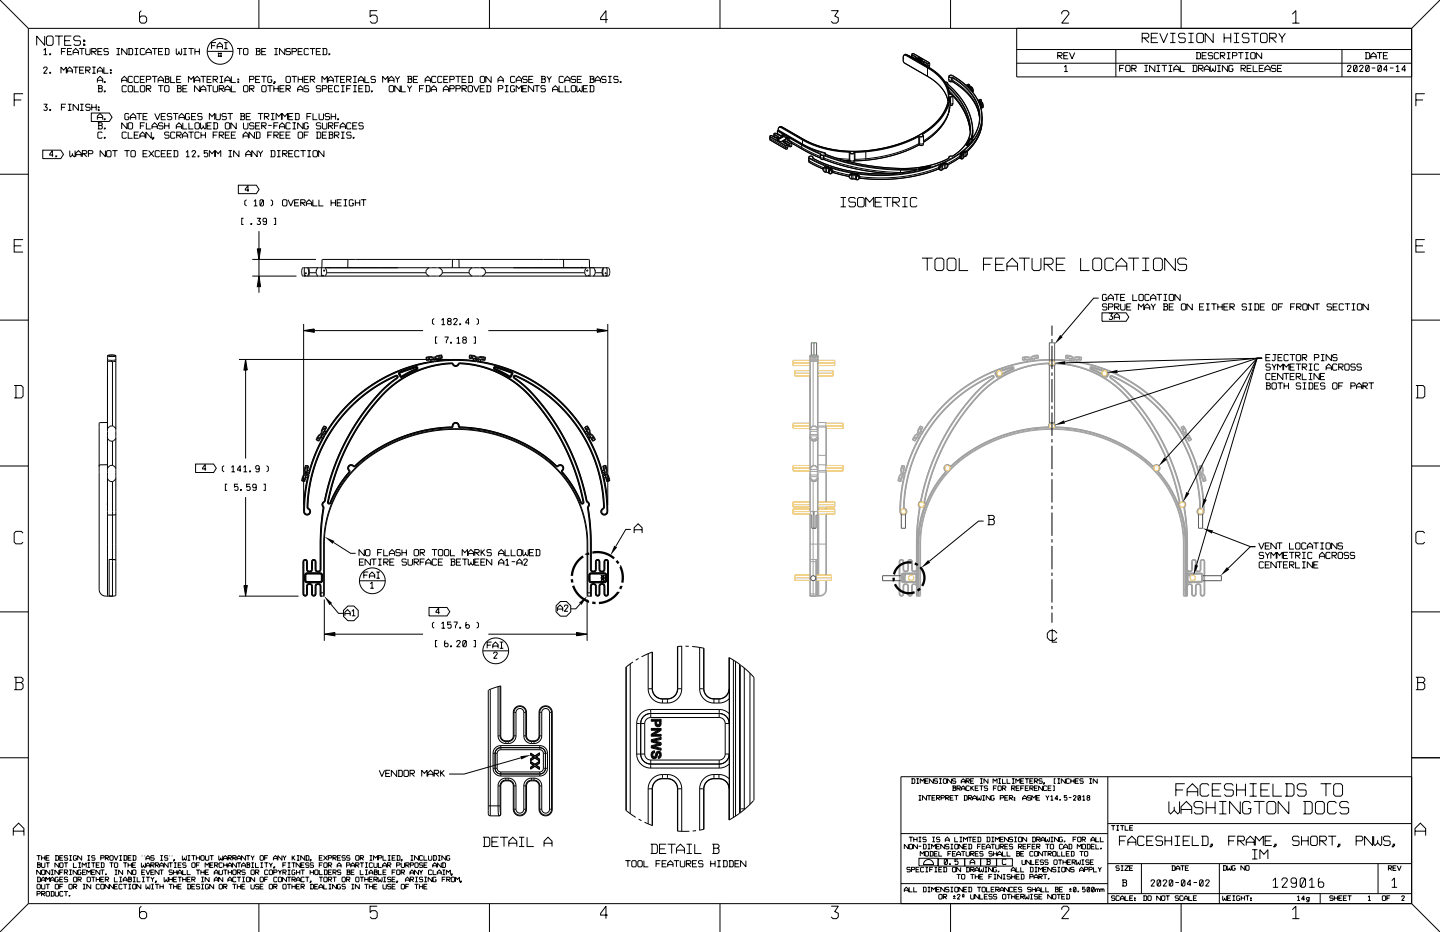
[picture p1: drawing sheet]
<svg xmlns="http://www.w3.org/2000/svg" width="432mm" height="279mm" viewBox="0 0 432 279" stroke-linecap="round" stroke-linejoin="round" font-family="sans-serif">
<g fill="none" stroke="#000" stroke-width=".3">
<path d="M0 0l8.5 8.5M8.5 8.5h414.8M8.5 8.5v262.4M13.1 15.1l.5-.6v1.9M13.1 16.4h1.1M13.4 10.8v2.8l-2.4-2.8v2.8M14.3 10.8h1.2l.4 .4v2l-.4 .4h-1.2l-.4-.4v-2zM14.9 16.1h.3v.3h-.3zM16.5 10.8h2.4M17.7 10.8v2.8M18.4 15.5h1.1M19.4 12.2h1.6"/>
<path d="M19.7 14.5h-1.3v1.9M20.2 15.5h1.1M21.4 10.8h-2v2.8h2M21.6 14.5h-1.4v1.9h1.4M21.9 16.4v-1.1l.8-.8 .8 .8v1.1M21.9 15.7h1.6M23.7 14.5h1.6M24.1 11.2l-.4-.4h-1.2l-.4 .4v.6l.4 .4h1.4l.2 .2v.8l-.4 .4h-1.2l-.4-.4M24.5 14.5v1.9M25.1 12h.3v.4h-.3zM25.1 13.2h.3v.4h-.3zM25.7 14.5v1.6l.3 .3h.8l.2-.3v-1.6"/>
<path d="M27.5 15.5h1.1l.2-.3v-.4l-.2-.3h-1.1v1.9M27.9 15.5l.9 .9M29.3 15.5h1.1M30.7 14.5h-1.4v1.9h1.4M32.5 14.8l-.3-.3h-.8l-.2 .3 .2 .7 1.1 .1v.5l-.3 .3h-.8l-.2-.3M34.9 16.4h1.1M34.9 14.5h1.1M35.5 14.5v1.9M38.1 14.5v1.9l-1.6-1.9v1.9M38.4 14.5h1.1l.3 .3v1.3l-.3 .3h-1.1M38.7 14.5v1.9M40.4 16.4h1.1"/>
<path d="M40.4 14.5h1.1M40.9 14.5v1.9M42.4 3.2l-.6 .5v2.7l.6 .5h1l.6-.5v-1.1l-.6-.5h-1l-.6 .5M43.4 14.8l-.3-.3h-.8l-.2 .3v1.3l.2 .3h.8l.3-.3M43.8 16.4v-1.1l.8-.8 .8 .8v1.1M43.8 15.7h1.6M45.6 14.5h1.6M46.4 14.5v1.9M47.5 15.5h1.1M48.9 14.5h-1.4v1.9h1.4M49.4 14.5h1l.3 .3v1.3l-.3 .3h-1M49.6 14.5v1.9"/>
<path d="M52.9 14.5v1.6l.2 .3 .6-.5 .5 .5 .3-.3v-1.6M53.7 15.3v.6M54.9 16.4h1.1M54.9 14.5h1.1M55.5 14.5v1.9M56.5 14.5h1.6M57.3 14.5v1.9M58.5 14.5v1.9M58.5 15.5h1.3M59.8 14.5v1.9M62.1 15.4h7.8M63.4 13.7h1.1"/>
<path d="M64.8 12.8h-1.4v1.8M65.1 14.6v-1l.8-.8 .8 .8v1M65.1 14h1.6M65.3 16h1.2M65.3 16.8h1.2M65.6 15.8v1.3M66.3 15.8v1.3M67.2 12.8h1.1M67.2 14.6h1.1M67.7 12.8v1.8M71.1 14.5h1.6M71.9 14.5v1.9"/>
<path d="M73.3 14.5h.8l.2 .3v1.3l-.2 .3h-.8l-.3-.3v-1.3zM76.7 14.5h1l.3 .3-.3 .5 .3 .3v.5l-.3 .3h-1M76.9 14.5v1.9M76.9 15.3h.8M77.6 0v8.5M78.5 15.5h1M79.8 14.5h-1.3v1.9h1.3M82.2 16.4h1.1M82.2 14.5h1.1M82.8 14.5v1.9M85.4 14.5v1.9l-1.6-1.9v1.9M87.1 14.8l-.3-.3h-.8l-.2 .3v.4l.2 .3 1.1 .1v.5l-.3 .3h-.8l-.2-.3"/>
<path d="M87.6 15.5h1l.3-.3v-.4l-.3-.3h-1v1.9M89.4 15.5h1.1M90.7 14.5h-1.3v1.9h1.3M92.5 14.8l-.2-.3h-.8l-.3 .3v1.3l.3 .3h.8l.2-.3M92.9 14.5h1.6M93.7 14.5v1.9M94.9 15.5h1M96.2 14.5h-1.3v1.9h1.3M96.7 14.5h1l.3 .3v1.3l-.3 .3h-1M96.9 14.5v1.9M98.6 16.1h.3v.3h-.3zM113.1 3.2h-2.1v1.9l.5-.6h1.1l.5 .6v1.3l-.5 .5h-1.1l-.5-.5"/>
<path d="M146.8 0v8.5M182.2 5.9h-2.1v-.6l1.6-2.1v3.7M215.9 0v8.5M249.2 3.2h2.2l-1.1 1.6 1.1 .5v1.1l-.6 .5h-1l-.6-.5M270.8 17.1l.1 1.1M270.9 18.2l.3 .7M271.1 16.4l-.3 .7M271.1 16.4l.7 .1M271.1 16.4h.1M271.2 18.9l6.9 4M271.3 16.3h.1M271.3 16.3l-.2 .1"/>
<path d="M271.3 16.3l.6 .1M271.3 16.3l.7 .1M271.7 16.7l-.6-.1-.3 .5M271.7 16.7l6.4 3.7M271.8 16.5l-.1 .2M271.8 16.5l6.4 3.7M271.9 16.4l-.1 .1M271.9 16.4l6.4 3.7M272 16.4l6.4 3.7M272 16.4h-.1M272.6 16.8h.2zM272.8 16.8l1.1 .7"/>
<path d="M273.3 16.8h.1M273.3 16.8l.2 .2M273.3 16.8l.1 .3M273.3 16.4l.2 .1M273.3 16.4v.4M273.5 17l.9 .5M273.5 17v.2M273.5 16.5l1.1 .7M273.5 16.5v.5M273.6 16.4l-.1 .1M273.6 16.4l1.1 .6M273.9 17.5h.7"/>
<path d="M273.9 17.5h.6M274 16.1h-.4v.3M274 16.1l4.6 2.7M274.1 16.1h-.5l-.3 .3M274.1 16.1h-.1M274.1 16.1l4.5 2.7M274.5 17.5h.1M274.6 17.2v.2M274.6 17.4h.1M274.6 17.4l-.1 .1M274.7 17l-.1 .2M274.7 17v.4"/>
<path d="M274.7 17.4l-.1 .1M275.1 17.3l.1 .2M275.1 17.3h.7M275.1 17.3l-.7 .5M275.1 17.9h.1M275.1 17.8h.1M275.1 17.8v.1M275.1 17.8l.1 .1M275.2 17.8h.1M275.2 17.9h.1M275.2 17.5l.1 .2M275.2 17.5l-.6 .4"/>
<path d="M275.2 17.5l-.7 .4M275.2 17.5h.1M275.2 17.8v.1M275.3 17.8h.1M275.3 17.7l-.1 .1M275.3 17.8l-.1 .1M275.3 18h.1M275.3 17.9h.1M275.3 17.8v.2M275.3 17.7h.3M275.3 17.7l-.5 .3M275.3 17.7h.1"/>
<path d="M275.3 17.8v.1M275.3 17.7l.1 .1M275.4 17.8h.1M275.4 17.9h.1M275.4 17.8l-.1 .1M275.4 18h.1M275.4 17.8v.1M275.4 17.5h.3M275.4 17.5h-.2M275.4 17.4l-.2 .1M275.4 17.4l.3 .1M275.5 17.8l-.1 .1"/>
<path d="M275.5 18v.1M275.5 17.9l-.2 .1M275.5 18.1h.1M275.5 17.9l-.1 .1M275.5 18.1l.1 .1M275.5 17.9h.1M275.6 17.9l-.3 .1M275.6 18.1h-.1M275.6 17.7l.7 .4M275.6 17.9h-.1M275.6 17.9h.1M275.6 17.9l-.2 .1"/>
<path d="M275.6 18.2h.1M275.6 17.9l-.1 .1M275.6 18.1v.1M275.6 18l-.1 .1M275.6 18.1h.1M275.7 17.5l-.1 .2M275.7 17.5l.7 .5M275.7 17.5h.1M275.7 17.5l.7 .4M275.7 18l-.2 .1M275.7 18h.1M275.7 17.9v.1"/>
<path d="M275.7 17.9l-.2 .1M275.7 17.9l.1 .1M275.7 18l-.1 .1M275.7 18.2v.1M275.7 18.3h.1M275.8 18l-.2 .2M275.8 17.3l-.1 .2M275.8 17.3l.7 .4M275.8 18.2h.1M275.8 18.2v.1M275.8 18.1l-.2 .1M275.8 18.1l-.1 .1"/>
<path d="M275.8 18.1h.1M275.8 18h.1M275.8 18l-.2 .1M275.8 18v.1M275.9 18l-.1 .2M275.9 18.3h.1M275.9 18.3v.1M275.9 18.1l-.1 .1M275.9 18.2v.1M275.9 18.3l.1 .1M275.9 18.2l.2 .1M275.9 18.2l.1 .1"/>
<path d="M276 18.2h-.1M276 18.3h.1M276 18.1h.1M276 18.1l-.2 .1M276 18.2h.1M276 18.3v.1M276 18.2l.1 .1M276 18.1l-.2 .2M276.1 18.3h.1M276.1 18.3h-.1M276.2 18.2h.1M276.2 18.2l-.1 .1"/>
<path d="M276.2 18.2l-.2 .1M276.2 18.4l.1 .2M276.2 18.4l-.1 .3 .2 .1M276.3 18.1v.1M276.3 18.8l1.1 .7M276.3 18.6v.2M276.4 18.4l.1 .1M276.4 18.4h.6M276.4 18.4h-.2M276.4 18l-.1 .1M276.4 18l.1 .1M276.4 17.9l.1 .1"/>
<path d="M276.4 17.9v.1M276.4 18.1h.1M276.4 18.1l-.7 .4M276.5 18.5h.4M276.5 18.5l-.2 .1M276.5 18.5v.4M276.5 17.7l-.1 .2M276.5 17.7v.4M276.5 18.1l-.8 .5M276.5 18l-.1 .1M276.5 18.9l.4 .1M276.9 19l1.1 .6"/>
<path d="M276.9 19v.2M276.9 18.5l1.1 .7M276.9 18.5v.5M277 18.4l-.1 .1M277 18.4l1.1 .6M277.3 19.5h.1M277.4 19.5l.1 .1M277.4 19.5h-.1M278 19.6l.1 .3M278 19.2v.4M278.1 19l-.1 .2M278.6 18.8v.2h-.5"/>
<path d="M278.6 18.8l.2 .2M278.6 18.8h.1M278.7 19.9l-.3 .2M278.7 19.9l-.2 .2M278.8 19l-.3 .2h-.5M278.8 19v.4M278.8 19.4l-.3 .3-.5-.1M278.8 19.4l-.1 .5M278.8 19.4h.1M285 0v8.5M304.9 14.8h118.4M304.9 19h118.4"/>
<path d="M304.9 8.5v14.6h118.4M317.2 16.7h1l.3-.7-.3-.2h-1v1.8M317.6 16.7l.9 .9M318.4 4.3v-.6l.5-.5h1.1l.5 .5v.6l-2.1 2.6h2.1M319 16.7h1.1M320.3 15.8h-1.3v1.8h1.3M320.7 15.8l.8 1.8 .8-1.8M334.6 14.8v8.3M337.1 19.6h-1.4v1.9M337.6 19.9l.2-.3h.8l.3 .3v1.3l-.3 .3h-.8l-.2-.3zM342.5 11.4h1.6l.4-.4v-.6l-.4-.4h-1.6v2.8M343.1 11.4l1.4 1.4"/>
<path d="M343.2 19.6h1M343.7 19.6v1.9M345.2 11.4h1.6M346.3 19.6v1.9l-1.6-1.9v1.9M346.8 19.6h1.1M347.2 10h-2v2.8h2M347.3 19.6v1.9M347.7 10l1.2 2.8 1.2-2.8M348.3 19.6h1.6M349.1 19.6v1.9M350.4 19.6h1.1M350.9 12.8h1.6"/>
<path d="M350.9 10h1.6M351 19.6v1.9M351.7 10v2.8M353.9 19.6v1.9h1.4M354.2 0v8.5M355.4 10.4l-.4-.4h-1.2l-.4 .4v.6l.4 .4h1.4l.2 .2v.8l-.4 .4h-1.2l-.4-.4M356.3 12.8h1.6M356.3 10h1.6M357.1 10v2.8M357.6 19.6h1l.3 .3v1.3l-.3 .3h-1M357.8 19.6v1.9M358.7 15.8h1l.3 .2v1.4l-.3 .2h-1"/>
<path d="M358.9 10.4l.4-.4h1.2l.4 .4v2l-.4 .4h-1.2l-.4-.4zM358.9 15.8v1.8M360.5 16.7h1M361.8 15.8h-1.3v1.8h1.3M362.9 19.6v1.6l.3 .3 .5-.6 .5 .6 .3-.3v-1.6M363.6 16l-.2-.2h-.8l-.3 .2v.4l.3 .3 1 .1v.6l-.2 .2h-.8l-.3-.2M363.8 10v2.8l-2.4-2.8v2.8M365 19.6h1.1M365.4 16l-.2-.2h-.8l-.3 .2v1.4l.3 .2h.8l.2-.2M365.5 19.6v1.9M365.9 16.7h1.1l.3-.3v-.4l-.3-.2h-1.1v1.8M366.3 16.7l1 .9"/>
<path d="M367.1 10v2.8M367.1 11.4h2M367.9 17.6h1.1M367.9 15.8h1.1M368.1 19.6v1.9l-1.6-1.9v1.9M368.4 15.8v1.8M369.1 10v2.8M369.6 16.7h1l.3-.3v-.4l-.3-.2h-1v1.8M369.7 19.9l-.3-.3h-.6l-.3 .3v1.3l.3 .3h.6l.3-.3v-.5M370 12.8h1.6M370 10h1.6M370.8 10v2.8"/>
<path d="M371.3 15.8h1.6M372.1 15.8v1.8M373.3 17.6h1.1M373.3 15.8h1.1M373.9 15.8v1.8M374.5 10.4l-.4-.4h-1.2l-.4 .4v.6l.4 .4h1.4l.2 .2v.8l-.4 .4h-1.2l-.4-.4M375 16l.3-.2h.8l.3 .2v1.4l-.3 .2h-.8l-.3-.2zM375 10h2.4M375.3 19.6h-1.3v1.9h1.3M375.8 19.6v1.9h1.3M376.2 10v2.8M378 10.4l.4-.4h1.2l.4 .4v2l-.4 .4h-1.2l-.4-.4z"/>
<path d="M378.3 15.8v1.8l-1.6-1.8v1.8M378.9 19.6h-1.3v1.9h1.3M380.7 11.4h1.6l.4-.4v-.6l-.4-.4h-1.6v2.8M381.3 11.4l1.4 1.4M382.6 19.9l-.3-.3h-.8l-.3 .3 .3 .6 1.1 .2v.5l-.3 .3h-.8l-.3-.3M383.4 10l1 1.4 1-1.4M384.4 19.6h-1.3v1.9h1.3M384.4 11.4v1.4M387.5 4.3l1.1-1.1v3.7M387.5 6.9h2.1M402.4 14.8v8.3M405.9 19.9l.2-.3h.6l.2 .3v1.3l-.2 .3h-.6l-.2-.3z"/>
<path d="M406.8 19.7l-.8 1.6M409.4 15.8h1l.3 .2v1.4l-.3 .2h-1M409.6 15.8v1.8M409.8 19.6h.5l.3 .3v1.3l-.3 .3h-.5l-.3-.3v-1.3zM410.4 19.7l-.8 1.6M411.1 17.6v-1l.8-.8 .8 .8v1M411.1 17h1.6M412.9 15.8h1.6M413.1 19.9l.3-.3h.5l.3 .3v1.3l-.3 .3h-.5l-.3-.3zM413.7 15.8v1.8M414.1 19.7l-.8 1.6M414.8 16.7h1.1"/>
<path d="M416.2 15.8h-1.4v1.8h1.4M423.3 8.5v262.4M431.8 0l-8.5 8.5M4.2 30h2.2M6.9 28.1h-2.7v3.7M13.1 20.6l.3-.5h.5l.3 .3-1.1 1.6h1.1M13.1 31.2h1.1l-.6 .8 .6 .3v.5l-.3 .3h-.5l-.3-.3M14.9 21.7h.3v.3h-.3zM14.9 32.8h.3v.3h-.3zM18.3 22v-1.9l.8 .9 .8-.9v1.9M18.4 32.2h1.1M19.7 31.2h-1.3v1.9"/>
<path d="M20.1 22v-1.1l.8-.8 .8 .8v1.1M20.1 21.3h1.6M20.4 33.1h1M20.4 31.2h1M20.9 31.2v1.9M21.9 20.1h1.6M22.7 20.1v1.9M23.5 31.2v1.9l-1.6-1.9v1.9M23.9 21h1M24 33.1h1.1M24 31.2h1.1M24.5 31.2v1.9"/>
<path d="M25.2 20.1h-1.3v1.9h1.3M25.7 21h1.1l.2-.2v-.4l-.2-.3h-1.1v1.9M26.1 21l.9 1M27 31.5l-.2-.3h-.8l-.3 .3v.4l.3 .3 1 .1v.5l-.2 .3h-.8l-.3-.3M27.4 33.9h5.4l.8 1.3-.8 1.2h-5.4zM27.5 31.2v1.9M27.5 32.2h1.3M27.6 20.1h1.1M27.6 22h1.1M28.2 20.1v1.9M28.8 31.2v1.9M29.2 22v-1.1l.8-.8 .8 .8v1.1"/>
<path d="M29.2 24.8v-1.1l.8-.8 .8 .8v1.1M29.2 35.9v-1.1l.8-.8 .8 .8v1.1M29.2 21.3h1.6M29.2 24.1h1.6M29.2 35.2h1.6M29.3 25.7h1.1l.3 .2-.3 .6 .3 .2v.6l-.3 .2h-1.1M29.3 36.8h1.1l.3 .3-.3 .5 .3 .3v.5l-.3 .3h-1.1M29.5 32h.2v.3h-.2zM29.5 32.8h.2v.3h-.2zM29.6 25.7v1.8M29.6 36.8v1.9M29.6 26.5h.8"/>
<path d="M29.6 37.6h.8M30.7 39.8l-.3-.2h-.8l-.3 .2v1.4l.3 .3h.8l.3-.3M31.2 20.1v1.9h1.3M31.3 24.5h.3v.3h-.3zM31.3 27.3h.3v.2h-.3zM31.3 35.6h.3v.3h-.3zM31.3 38.4h.3v.3h-.3zM33.1 20.9h.3v.3h-.3zM33.1 21.7h.3v.3h-.3zM36.5 24.8v-1.1l.8-.8 .8 .8v1.1M36.5 24.1h1.6M37.9 25.9l-.2-.2h-.8l-.3 .2v1.4l.3 .2h.8l.2-.2"/>
<path d="M37.9 39.8l-.2-.2h-.8l-.3 .2v1.4l.3 .3h.8l.2-.3M38.1 36.8v1.9l-1.6-1.9v1.9M38.2 35.1h.6M38.4 25.9l.3-.2h.8l.3 .2v1.4l-.3 .2h-.8l-.3-.2zM38.4 39.6v1.9h1.4M38.6 34.3l-.2-.3h-.7l-.3 .3v1.3l.3 .3h.7l.2-.3v-.5M38.7 36.8h.8l.3 .3v1.3l-.3 .3h-.8l-.3-.3v-1.3zM39.1 35.9v-1.1l.8-.8 .8 .8v1.1M39.1 35.2h1.6M39.8 23.1l-.3-.2h-.8l-.3 .2v1.4l.3 .3h.8l.3-.3M40.3 25.7v1.8h1.3M40.9 34h1.6"/>
<path d="M41.6 23.1l-.3-.2h-.8l-.2 .2v1.4l.2 .3h.8l.3-.3M41.6 39.6h-1.3v1.9h1.3M41.7 34v1.9M42.1 25.9l.2-.2h.8l.3 .2v1.4l-.3 .2h-.8l-.2-.2zM42.1 23.8h1M42.1 37.7h1M42.9 34.9h1.1M43.4 22.9h-1.3v1.9h1.3M43.4 36.8h-1.3v1.9M43.9 23.8h1.1l.2-.7-.2-.2h-1.1v1.9M43.9 26.6h1.1l.2-.7-.2-.2h-1.1v1.8M43.9 36.8v1.9h1.3"/>
<path d="M44.2 34h-1.3v1.9h1.3M44.3 26.6l.9 .9M45.4 39.6v1.9l-1.6-1.9v1.9M45.6 38.7v-1.1l.8-.8 .8 .8v1.1M45.6 22.9h1.6M45.6 38h1.6M46.4 22.9v1.9M46.4 34l.8 1.9 .8-1.9M47.4 24.8v-1.1l.8-.8 .8 .8v1.1M47.4 24.1h1.6M47.4 25.7h1.6M48.2 25.7v1.8"/>
<path d="M48.4 34.9h1M48.9 37.1l-.3-.3h-.8l-.3 .7 .3 .2h.9l.2 .7-.3 .3h-.8l-.3-.3M49.4 22.9h1l.3 .2-.3 .6 .3 .3v.5l-.3 .3h-1M49.4 25.9l.2-.2h.8l.3 .2v1.4l-.3 .2h-.8l-.2-.2zM49.4 36.8v1.9M49.4 37.7h1.3M49.6 22.9v1.9M49.6 23.7h.8M49.7 34h-1.3v1.9h1.3M50.7 36.8v1.9M50.7 39.8l-.3-.2h-.8l-.2 .6 .2 .3h1l.1 .7-.3 .3h-.8l-.2-.3M51.2 22.9v1.9h1.3"/>
<path d="M51.5 34.3l-.3-.3h-.8l-.2 .3 .2 .6 1.1 .2v.5l-.3 .3h-.8l-.2-.3M51.9 34h1.6M52.5 39.8l-.3-.2h-.8l-.2 .2v1.4l.2 .3h.8l.3-.3M52.7 34v1.9M52.9 38.7v-1.1l.8-.8 .8 .8v1.1M52.9 38h1.6M53 25.7h1.1l.2 .2-.2 .6 .2 .2v.6l-.2 .2h-1.1M53 23.8h1.1M53.3 25.7v1.8M53.3 26.5h.8M53.7 35.9v-1.1l.8-.8 .8 .8v1.1M53.7 35.2h1.6"/>
<path d="M54.3 22.9h-1.3v1.9h1.3M54.8 36.8v1.9h1.3M54.8 26.6h1.1M56.1 25.7h-1.3v1.8h1.3M56.4 35.1h.6M56.5 24.8v-1.9l.8 .9 .8-.9v1.9M56.5 39.6h1.6M56.6 36.8v1.9h1.4M56.8 34.3l-.2-.3h-.7l-.3 .3v1.3l.3 .3h.7l.2-.3v-.5M57.3 39.6v1.9M57.4 34.9h1.1M58.3 24.8v-1.1l.8-.8 .8 .8v1.1"/>
<path d="M58.3 24.1h1.6M58.7 36.8h.8l.3 .3v1.3l-.3 .3h-.8l-.2-.3v-1.3zM58.8 34h-1.4v1.9h1.4M59.8 39.8l-.3-.2h-.8l-.2 .2v1.4l.2 .3h.8l.3-.3M59.9 25.7v1.8l-1.6-1.8v1.8M60.1 27.5v-1l.8-.8 .8 .8v1M60.1 36.8v1.6l.3 .3 .5-.6 .6 .6 .2-.3v-1.6M60.1 22.9h1.6M60.1 26.9h1.6M60.3 39.6v1.9M60.6 34.3l-.3-.3h-.8l-.2 .3 .2 .6 1.1 .2v.5l-.3 .3h-.8l-.2-.3M60.9 22.9v1.9"/>
<path d="M60.9 37.6v.5M61.6 39.6v1.9M62 25.7h1.6M62.1 23.8h1.1M62.1 37.7h1.1M62.8 25.7v1.8M62.8 35.9v-1.9l.8 .9 .8-.9v1.9M63.4 22.9h-1.3v1.9h1.3M63.4 36.8h-1.3v1.9h1.3M63.9 23.8h1.1l.2-.2v-.5l-.2-.2h-1.1v1.9M63.9 25.7v1.6l.3 .2h.8l.2-.2v-1.6M63.9 36.8h1.1l.2 .3v1.3l-.2 .3h-1.1"/>
<path d="M64.2 36.8v1.9M64.3 23.8l.9 1M64.7 34v1.6l.3 .3h.8l.3-.3v-1.6M65.2 39.6h-1.3v1.9M65.7 26.6h1.1l.3-.3v-.4l-.3-.2h-1.1v1.8M65.9 22.9h1M65.9 24.8h1M66.1 26.6l1 .9M66.4 22.9v1.9M67.4 24.8v-1.1l.8-.8 .8 .8v1.1M67.4 27.5v-1l.8-.8 .8 .8v1M67.4 24.1h1.6"/>
<path d="M67.4 26.9h1.6M67.8 36.8h.8l.3 .3v1.3l-.3 .3h-.8l-.2-.3v-1.3zM67.9 34.3l-.3-.3h-.8l-.2 .3 .2 .6 1.1 .2v.5l-.3 .3h-.8l-.2-.3M68.2 34h1.6M68.9 39.6h-1.3v1.9h1.3M69 34v1.9M69.4 22.9v1.9h1.3M69.4 25.7v1.8h1.3M70.7 39.6h-1.3v1.9h1.3M70.8 36.8v1.9l-1.6-1.9v1.9M71.3 23.7h.3v.3h-.3zM71.3 24.5h.3v.3h-.3z"/>
<path d="M72 34h1.1l.2 .3-.2 .5 .2 .3v.5l-.2 .3h-1.1M72.3 34v1.9M72.3 34.8h.8M73 25.9l.3-.2h.8l.2 .2v1.4l-.2 .2h-.8l-.3-.2zM73 36.8v1.6l.3 .3h.8l.2-.3v-1.6M73.8 34.9h1.1M74.8 23.8h1.1l.3-.7-.3-.2h-1.1v1.9M74.8 26.6h1.1l.3-.7-.3-.2h-1.1v1.8M75.2 34h-1.4v1.9h1.4M75.2 26.6l1 .9M76.2 37.1l-.3-.3h-.8l-.3 .7 .3 .2h.9l.2 .7-.3 .3h-.8l-.3-.3M76.3 39.6v1.9l-1.6-1.9v1.9"/>
<path d="M76.7 39.6h1l.3 .2v1.4l-.3 .3h-1M76.7 23.8h1M76.7 37.7h1M76.9 39.6v1.9M77.3 34h1.6M78 22.9h-1.3v1.9h1.3M78 36.8h-1.3v1.9h1.3M78.1 34v1.9M78.3 22.9h1.6M78.5 25.9l.2-.2h.8l.3 .2v1.4l-.3 .2h-.8l-.2-.2zM78.5 37.7h1l.3-.6-.3-.3h-1v1.9M78.9 37.7l.9 1"/>
<path d="M79.1 22.9v1.9M79.3 34.9h1.1l.2-.6-.2-.3h-1.1v1.9M79.7 34.9l.9 1M80.2 25.7h1.6M80.4 37.6h1.1M81 25.7v1.8M81.1 24h.5M81.2 34h1.1M81.2 35.9h1.1M81.5 23.1l-.3-.2h-.6l-.3 .2v1.4l.3 .3h.6l.3-.3v-.5M81.6 39.6h-1.3v1.9M81.8 34v1.9"/>
<path d="M82.1 25.7v1.8M82.1 26.6h1.3M82.1 37.7h1.1M82.2 24.5h.3v.3l-.5 .2zM82.8 35.9v-1.9l.8 .9 .8-.9v1.9M83.4 25.7v1.8M83.4 36.8h-1.3v1.9M83.8 38.7v-1.1l.8-.8 .8 .8v1.1M83.8 38h1.6M83.9 26.6h1.1M84.6 35.9v-1.9l.8 .9 .8-.9v1.9M85.3 25.7h-1.4v1.8h1.4"/>
<path d="M85.3 39.6h-1.4v1.9h1.4M85.8 23.1l.2-.2h.8l.3 .2v1.4l-.3 .3h-.8l-.2-.3zM85.8 26.6h1l.3-.3v-.4l-.3-.2h-1v1.8M86.2 26.6l.9 .9M86.6 34.9h1M87.1 37.1l-.3-.3h-.8l-.2 .3v1.3l.2 .3h.8l.3-.3M87.1 39.6h-1.3v1.9h1.3M87.4 22.9h1.6M87.7 38.7h1.1M87.7 36.8h1.1M87.9 34h-1.3v1.9h1.3M88.2 22.9v1.9"/>
<path d="M88.2 36.8v1.9M88.4 34h1.1l.2 .3v1.3l-.2 .3h-1.1M88.7 34v1.9M89.3 27.5v-1l.8-.8 .8 .8v1M89.3 26.9h1.6M89.4 22.9v1.9M89.4 23.8h1.3M89.7 39.6h.8l.2 .2v1.4l-.2 .3h-.8l-.3-.3v-1.4zM90.7 22.9v1.9M90.9 36.8v1.9l-1.6-1.9v1.9M91.2 23.8h1.1M92 37.9h.5"/>
<path d="M92 34.9h1.1M92.4 37.1l-.3-.3h-.6l-.3 .3v1.3l.3 .3h.6l.3-.3v-.5M92.5 22.9h-1.3v1.9h1.3M92.5 25.9l-.2-.2h-.8l-.3 .2 .3 .7 1 .1v.6l-.2 .2h-.8l-.3-.2M92.5 39.6h-1.3v1.9M93 23.8h1.1l.3-.2v-.5l-.3-.2h-1.1v1.9M93.4 34h-1.4v1.9M93.4 23.8l1 1M93.8 34v1.9h1.4M94.9 39.6h1l.3 .2v1.4l-.3 .3h-1M95.1 39.6v1.9M95.7 34v1.6l.2 .3h.8l.3-.3v-1.6"/>
<path d="M96.2 25.9l-.3-.2h-.8l-.2 .2v.4l.2 .3 1.1 .1v.6l-.3 .2h-.8l-.2-.2M96.2 37.1l-.3-.3h-.8l-.2 .3 .2 .6 1.1 .2v.5l-.3 .3h-.8l-.2-.3M96.5 24.8v-1.9l.8 .9 .8-.9v1.9M96.7 26.6h1l.3-.7-.3-.2h-1v1.8M96.7 36.8v1.6l.2 .3h.8l.3-.3v-1.6M98 39.6h-1.3v1.9h1.3M98.4 24.8v-1.1l.8-.8 .8 .8v1.1M98.4 24.1h1.6M98.5 37.7h1.1l.2-.6-.2-.3h-1.1v1.9M98.5 39.6h1.1l.2 .2-.2 .6 .2 .3v.5l-.2 .3h-1.1M98.5 26.6h1.1M98.8 39.6v1.9"/>
<path d="M98.8 34.3l-.2-.3h-.8l-.3 .3 .3 .6 1 .2v.5l-.2 .3h-.8l-.3-.3M98.9 37.7l.9 1M99.3 34v1.9M99.3 34.9h1.3M99.8 25.7h-1.3v1.8h1.3M100.2 22.9h1.6M100.3 37.7h1.1M100.6 34v1.9M101 22.9v1.9M101.3 35.6h.2v.3h-.2zM101.6 25.9l-.2-.2h-.8l-.3 .2v1.4l.3 .2h.8l.2-.2M101.6 36.8h-1.3v1.9"/>
<path d="M102 38.7v-1.1l.8-.8 .8 .8v1.1M102 38h1.6M102.1 23.8h1.1M102.3 25.7h1M102.3 27.5h1M102.3 39.6h1M102.8 25.7v1.8M102.8 39.6v1.9M103.5 22.9h-1.4v1.9h1.4M104 23.8h1l.3-.2v-.5l-.3-.2h-1v1.9M104 26.6h1M104.4 23.8l.9 1"/>
<path d="M105.3 25.7h-1.3v1.8M105.3 37.1l-.3-.3h-.8l-.2 .3v1.3l.2 .3h.8l.3-.3M105.3 39.8l-.3-.2h-.8l-.2 .6 .2 .3h1l.1 .7-.3 .3h-.8l-.2-.3M105.8 37.7h1M105.9 22.9h1.1M105.9 24.8h1.1M105.9 25.7h1.1M105.9 27.5h1.1M106.4 22.9v1.9M106.4 25.7v1.8M107.1 36.8h-1.3v1.9h1.3M107.5 24.8v-1.1l.8-.8 .8 .8v1.1"/>
<path d="M107.5 24.1h1.6M107.6 26.6h1.1M108.9 25.7h-1.3v1.8h1.3M108.9 37.1l-.2-.3h-.8l-.3 .7 .3 .2h.9l.1 .7-.2 .3h-.8l-.3-.3M109.4 22.9v1.9h1.3M109.4 25.7h1.1l.2 .2v1.4l-.2 .2h-1.1M109.7 25.7v1.8M111.4 27.3h.2v.2h-.2zM112.6 23.1l-.3-.2h-.8l-.3 .2 .3 .7 1.1 .2v.5l-.3 .3h-.8l-.3-.3M114.7 24.8v-1.9l.8 .9 .8-.9v1.9M116.6 24.8v-1.1l.8-.8 .8 .8v1.1M116.6 24.1h1.6"/>
<path d="M116.7 25.9l.3-.2h.8l.2 .2v1.4l-.2 .2h-.8l-.3-.2zM118.5 22.9l.7 .9 .6-.9M119.2 23.8v1M120 25.7v1.8l-1.6-1.8v1.8M120.3 25.7v1.8h1.4M122.2 22.9h1l.3 .2-.3 .6 .3 .3v.5l-.3 .3h-1M122.2 25.7l.6 .9 .7-.9M122.4 22.9v1.9M122.4 23.7h.8M122.8 26.6v.9M124 23.8h1M125.3 22.9h-1.3v1.9h1.3"/>
<path d="M125.8 26.6h1.1M127.1 25.7h-1.3v1.8M127.5 24.8v-1.1l.8-.8 .8 .8v1.1M127.5 24.1h1.6M127.6 25.7h1.1l.2 .2v1.4l-.2 .2h-1.1M127.9 25.7v1.8M129.3 27.5v-1l.8-.8 .8 .8v1M129.3 26.9h1.6M130.8 23.1l-.3-.2h-.8l-.3 .2v1.4l.3 .3h.8l.3-.3M132.6 23.1l-.3-.2h-.8l-.2 .2v1.4l.2 .3h.8l.3-.3M132.9 27.5v-1l.8-.8 .8 .8v1M132.9 26.9h1.6"/>
<path d="M133.1 23.8h1M134.4 22.9h-1.3v1.9h1.3M134.9 23.8h1.1l.2-.7-.2-.2h-1.1v1.9M134.9 26.6h1.1l.2-.7-.2-.2h-1.1v1.8M136.6 22.9h1.6M136.7 26.6h1.1l.2-.7-.2-.2h-1.1v1.8M137.4 22.9v1.9M138.5 26.6h1.1l.3-.7-.3-.2h-1.1v1.8M138.5 23.8h1.1M138.9 26.6l1 .9M139.9 22.9h-1.4v1.9h1.4M140.4 22.9h1l.3 .2v1.4l-.3 .3h-1"/>
<path d="M140.4 25.9l.2-.2h.8l.3 .2v1.4l-.3 .2h-.8l-.2-.2zM140.6 22.9v1.9M142 25.7l.8 1.8 .8-1.8M144 23.1l.3-.2h.8l.2 .2v1.4l-.2 .3h-.8l-.3-.3zM144 26.6h1.1M145.3 25.7h-1.3v1.8h1.3M145.8 25.7h1.1l.2 .2v1.4l-.2 .2h-1.1M146.1 25.7v1.8M147.3 22.9v1.9l-1.6-1.9v1.9M149.3 24.8v-1.1l.8-.8 .8 .8v1.1M149.3 24.1h1.6M149.5 26.6h1l.3-.3v-.4l-.3-.2h-1v1.8"/>
<path d="M151.4 25.7h1.1M151.4 27.5h1.1M151.9 25.7v1.8M153.9 26.7h.5M154.3 25.9l-.3-.2h-.6l-.3 .2v1.4l.3 .2h.6l.3-.2v-.6M154.4 23.1l-.2-.2h-.8l-.3 .2v1.4l.3 .3h.8l.2-.3M154.8 24.8v-1.1l.8-.8 .8 .8v1.1M154.8 27.5v-1.8l.8 .9 .8-.9v1.8M154.8 24.1h1.6M156.7 26.6h1.1M158.1 23.1l-.3-.2h-.8l-.3 .2v.5l.3 .2 1.1 .2v.5l-.3 .3h-.8l-.3-.3M158.1 25.7h-1.4v1.8h1.4"/>
<path d="M158.6 23.8h1M159.9 22.9h-1.3v1.9h1.3M160 25.7v1.8l-1.6-1.8v1.8M160.2 25.7h1.6M161 25.7v1.8M162.2 22.9h1.1l.2 .2-.2 .6 .2 .3v.5l-.2 .3h-1.1M162.5 22.9v1.9M162.5 23.7h.8M163.5 25.9l-.2-.2h-.8l-.3 .2 .3 .7 1 .1v.6l-.2 .2h-.8l-.3-.2M164 22.9l.7 .9 .6-.9M164.7 23.8v1M165.7 27.5v-1l.8-.8 .8 .8v1"/>
<path d="M165.7 26.9h1.6M167.7 25.7v1.8h1.3M169 23.1l-.3-.2h-.8l-.2 .2v1.4l.2 .3h.8l.3-.3M169.3 24.8v-1.1l.8-.8 .8 .8v1.1M169.3 24.1h1.6M169.5 25.7v1.8h1.3M171.3 25.9l.3-.2h.8l.2 .2v1.4l-.2 .2h-.8l-.3-.2zM172.6 23.1l-.2-.2h-.8l-.3 .2v.5l.3 .2 1 .2v.5l-.2 .3h-.8l-.3-.3M173 25.7v1.6l.2 .2 .6-.5 .5 .5 .3-.2v-1.6M173.1 23.8h1.1M173.8 26.5v.5M174.4 22.9h-1.3v1.9h1.3"/>
<path d="M174.9 26.6h1.1M176.3 25.7h-1.4v1.8h1.4M176.8 22.9h1l.3 .2-.3 .6 .3 .3v.5l-.3 .3h-1M176.8 25.7h1l.3 .2v1.4l-.3 .2h-1M177 22.9v1.9M177 25.7v1.8M177 23.7h.8M178.4 24.8v-1.1l.8-.8 .8 .8v1.1M178.4 24.1h1.6M181.7 23.1l-.2-.2h-.8l-.3 .2v.5l.3 .2 1 .2v.5l-.2 .3h-.8l-.3-.3M182.3 22.9h1.1M182.3 24.8h1.1"/>
<path d="M182.9 22.9v1.9M185.4 23.1l-.3-.2h-.8l-.3 .2 .3 .7 1.1 .2v.5l-.3 .3h-.8l-.3-.3M186 24.5h.3v.3h-.3zM232.7 40h-.5v.2M232.7 40l1.1 .6M232.7 40h.1M232.7 40l-.4-.1-.3 .3M233.1 40l.1 .2M233.1 40h.1M233.1 39.2v.1M233.1 39.2v.8M233.1 39.3l7.3 4.2"/>
<path d="M233.1 39.3v.7M233.2 39.1l7.3 4.2M233.2 39.1l-.1 .1M233.3 38.7l.1 .1M233.3 38.7l.1 .3M233.4 39l-.2 .1M233.4 39l7.2 4.1M233.7 38.1l-.4 .6M233.7 38.1h.1M233.7 38.1h.6M233.8 38h.7M233.8 38l-.1 .1"/>
<path d="M234.2 38.3l-.6-.1-.2 .6M234.2 38.3l6.5 3.7M234.3 38.1l-.1 .2M234.3 38.1l6.4 3.7M234.5 38l6.4 3.7M234.5 38l-.2 .1M278.1 22.9l2.3 1.5 1.9 1.9 1.3 1.9 .7 2.1M278.1 20.4l3.1 2.2 2.2 2.8 .9 2.7 .1 1.5-.3 1.5M278.1 22.9h.1M278.1 20.4v2.5M278.1 22.9a11.5 11.5 0 0 1 6.2 7.4M278.2 20.2l3.2 2.3 2.1 2.6 .9 2.9 .1 1.4-.3 1.6"/>
<path d="M278.2 20.2l-.1 .2M278.3 20.1l2.5 1.7 2 2 1.3 2.2 .6 2.2M278.4 20.1a11.5 11.5 0 0 1 6.4 8.1M278.4 20.1h-.1M283.4 24.5h.1M283.4 24.5l.2 .1M283.4 24.6h.2M283.6 24.6l.4 .2 .1 .2M283.6 24.6l.4 .1 .2 .3M283.6 24.6h.1M284 25.7l2.8 2.8 2.3 3.4 1.3 3.1 .6 3.4M284.1 25l.1 .2"/>
<path d="M284.1 25v.2M284.1 25.2l3 3 2.2 3.1 1.6 3.5 .7 3.6M284.1 31.1a17.7 17.7 0 0 1-10.1 10.2 41.8 41.8 0 0 1-14.4 3.9M284.1 25.2h.1M284.2 25.2l2.9 2.9 2.4 3.3 1.5 3.5 .7 3.6M284.2 25.2h.1M284.2 25v.2M284.2 31l-1.2 2.8-1.8 2.3-2.6 2.5-2.8 1.8-3.4 1.7-4.1 1.5-4.1 1-4.6 .6M284.2 31l-.1 .1M284.2 26.1l2.8 2.9 1.9 3 1.3 3.1 .7 3.4M284.4 31l.1 .1M284.4 31l-1 2.5-1.8 2.5-2.3 2.2-2.7 1.9"/>
<path d="M284.5 23.7l.4 .3 .4 .1M284.5 23.7h.1M284.5 23.7v.4M284.5 23l.3 .3h.5M284.5 23v.7M284.5 24.1l.2 .3 .6 .1M284.5 33.6a16.2 16.2 0 0 1-7.6 9l2.7-1.9 2.3-2.2 1.6-2.3zM284.5 33.6h.1M284.5 31.1l-1 2.5-1.6 2.3-2.4 2.4-2.8 2M284.5 31.1l.1 2.1M284.6 33.2l-1 2.5-1.7 2.4-2.3 2.2-2.7 1.9M284.6 33.2l-.1 .4"/>
<path d="M284.6 27.2l2.6 2.9 1.8 2.8 1.3 3.1 .6 3.2M284.7 28.2l.3 .1M284.7 28.2h.1M284.7 29.1l.1 .1M284.7 29.1l-.3 1.9M284.7 27.7l.7 .7M284.8 32.4l-.3 1.2M284.8 28.2l.2 .1M284.8 32.4h.1M284.8 29.2l-.3 1.9M284.8 29.2l.1 2.1M284.8 31.9l-.2 1.3"/>
<path d="M284.8 31.9v.5M284.9 31.3l-.1 .6M284.9 31.3h.1M285 28.3l.5 .1 .2 .3M285 28.3h.1M285 28.3l.6 .4-.6 .2M285 29.1l-.2 .1M285 31.6l-.1 .1h.1M285 31.6v.1M285 29.1v2.5M285 28.9v.2M285 28.9l-.3 .2"/>
<path d="M285.3 23.2v.1M285.3 23.2h.5M285.3 24.5l.5 .1M285.3 24.5h.4M285.3 24.5h.1M285.3 23.3l.4 .1M285.3 23.3v.8M285.3 24.1h.4M285.3 24.1v.4M285.5 22.6l2.5 1.6 2.1 1.8M285.5 22.6l-.4-.1-.5 .3 .2 .3 .5 .1M285.6 22.6l2.5 1.7 2 1.6"/>
<path d="M285.6 22.6a.75 .75 0 0 0-1.1 .4M285.6 22.6h-.1M285.7 24.1l3.5 2.6 2.4 2.7 1.5 3.1 .6 3.2M285.7 24.1v.4M285.7 23.4l2.6 1.9 2.1 1.9 1.8 2.4 1 2.3 .5 2.2-.1 2.4-.6 2.4-1.3 2.3M285.7 23.4v.7M285.7 31.3l-.7 .3M285.7 31.3l-.7 .4M285.7 28.7l-.7 .4M285.7 28.7l2.1 2.5 1.5 2.6 1 2.4 .6 2.7a18.3 18.3 0 0 0-5.2-10.2zM285.7 28.7h.1M285.7 28.7l.1 2.1"/>
<path d="M285.7 24.5l3.1 2.2 2.4 2.6 1.7 2.8 .8 2.9-.9-3-1.5-2.6-2.3-2.4-3.2-2.4M285.7 24.5l.1 .1M285.8 30.8l-.9 .5M285.8 30.8l-.1 .5M285.8 30.8h.1M285.8 23.2l-.1 .2M285.8 23.2l2.6 1.9 2.1 2 1.7 2.2 1.2 2.5 .4 2.3-.1 2.5-.6 2.3-1.3 2.3M289.8 25.6h.1M289.8 25.5v.1M290 25.5h.1M290 25.5l-.2 .1M290 25.4v.1"/>
<path d="M290 25.4l-.2 .1M290.1 25.5l.3 .3M290.1 25.4h.1M290.1 25.4h-.1M290.1 25.9h.1M290.1 25.9v.1M290.2 25.4l-.1 .1M290.2 25.4l.4 .4M290.2 26.1l1.8 2 1.4 2.4M290.2 26.1h.1a15 15 0 0 1 3.1 4.3M290.4 25.2l.2 .1M290.4 25.2l.1 .1"/>
<path d="M290.4 25.2l-.3 .2M290.4 25.8l-.3 .1M290.4 25.8h.1M290.4 25.8h.2M290.5 25.3h.1M290.5 25.3l.1 .1M290.5 25.3l-.3 .1M290.6 25.4l.1 .1M290.6 25.4h.1M290.6 25.3l.1 .1M290.6 25.8l-.5 .2M290.7 25.5l.1 .2"/>
<path d="M290.7 25.5l.4 .5M290.7 25.9v.2M290.7 25.9l-.5 .2M290.7 25.9l.4 .4M290.7 25.4l.1 .3M290.7 26.1l-.3 .1M290.7 26.1v.1M290.7 26.2l.3 .3M290.7 26.2l.2 .5M290.8 25.7l.4 .3M290.9 39.2v.3M290.9 38.5a8.5 8.5 0 0 1-4.3 7.7l-1 .6"/>
<path d="M290.9 38.5v.7M290.9 26.7h.1M290.9 26.7v.1M291 26.5l.1 .1M291 38.4l-.1 .1M291 38.4l-.1 2.1-1.1 2.4-1.5 1.9-2.6 2M291.1 26.6l.2 .4M291.1 26.3l-.1 .2M291.1 26.3l.1 .2M291.1 26l.2 .1M291.2 26l.3 .1M291.2 26h-.1"/>
<path d="M291.2 26.5l-.1 .1M291.2 26.5l.2 .5M291.3 27l.2 .2M291.3 26.1l.1 .1M291.3 26.1h.2M291.4 27h-.1M291.4 27l.1 .2M291.4 26.2l.2 .2M291.4 26.2h.2M291.4 26.2l-.3 .1M291.5 26.1l.1 .1M291.5 27.2v.2"/>
<path d="M291.6 26.2l.1 .2M291.6 26.4l.1 .5M291.6 26.4l-.4 .1M291.6 38.4l.1 .1M291.6 38.4l-.4 2.7M291.7 26.4h-.1M291.7 26.4l.1 .4M291.7 38.5v.3M291.7 38.8l-.3 2.4M291.7 38.8v1.6M291.7 26.9l.1 .2M291.7 27.5l-.1 .1"/>
<path d="M291.7 26.9l-.3 .1M291.8 27.5h-.1M291.8 27.4l-.1 .1M291.8 27.1v.3M291.8 27.4l-.3 .1M291.8 27.1l-.3 .1M291.8 26.8l-.1 .1M291.8 26.8l.1 .2M291.9 27.3l-.1 .1M291.9 27l-.1 .1M291.9 27.3l-.1 .2M291.9 27v.3"/>
<path d="M293.4 30.6l.7 1.9 .3 2-.1 1.9-.4 1.9-1 2.1-1.1 1.7-1.5 1.7-2 1.7M293.4 30.6l.2 .1M293.4 30.4v.1M293.5 30.1v.1M293.5 30.1v.3M293.5 30v.1M293.6 30h.1M293.6 30l-.1 .1M293.6 30.7l.6 2 .3 2.2M293.6 29.9v.1M293.6 29.9l-.1 .1M293.6 30l.2 .3"/>
<path d="M293.7 29.8v.1M293.7 29.8l-.1 .1M293.7 29.9l-.1 .1M293.7 29.9l.2 .5M293.8 30.3l-.4 .1M293.8 30.3h.1M293.8 30.3l.1 .1M293.9 30.7h-.3M293.9 30.7h.1M293.9 30.7l.2 .4M293.9 30.7l.1 .5M293.9 30.6v.1"/>
<path d="M293.9 30.6h.1M293.9 30.4l-.5 .1M294 30.5l-.1 .1M294 30.5l-.6 .1M294 30.5l.2 .4M294 31.2v.2M294 31.2h-.2M294 31.8h.1M294 31.7v.1M294 29.8l.2 .1M294 29.8h.1M294 31.7h.1"/>
<path d="M294 31.4v.3M294 31.4h-.1M294 29.8h-.3M294.1 29.8l.1 .1M294.1 29.8v.1M294.1 29.8l-.4 .1M294.1 31.1v.1M294.1 30.1l.2 .2M294.1 30.1l.3 .5M294.1 31.2l.1 .5M294.1 29.9v.2M294.1 29.9l.2 .1"/>
<path d="M294.1 32.3l.2 .1M294.2 30.9l-.1 .2M294.2 30.9l.1 .3M294.2 32.2l.2 .1M294.2 32.2l-.1 .1M294.2 31.7v.1M294.2 32.1h.2M294.2 31.8l.2 .1M294.2 32.1v.1M294.2 31.8v.3M294.2 29.9l.1 .1M294.3 31.2h-.2"/>
<path d="M294.3 32.4h.1M294.3 31.2l.1 .4M294.3 30.3l.1 .3M294.3 30v.2M294.3 30.2v.1M294.3 30.2v.4M294.4 31.6v.3M294.4 31.6l-.2 .1M294.4 32.3l-.1 .1M294.4 30.6l.1 .2M294.4 32.1v.2M294.4 31.9v.2"/>
<path d="M294.4 37.3l-.4 2-.9 2.2-1.4 2.1-1.8 1.9M294.4 30.6l.3 .3M294.4 37.3l-.5 2.4-.9 2-1.4 2-1.6 1.8M294.4 30.6h.1M294.5 36.9l-.5 2.2-1 2.2-1.5 2.1-1.8 1.9M294.5 36.9l-.1 .4M294.5 30.8l.2 .1M294.5 30.8l.1 .1M294.5 34.9l-.3 2.8-1.1 2.7-2 2.8-2.5 2.3M294.5 34.9v2M294.6 30.9v.2M294.6 30.9l.1 .1"/>
<path d="M294.6 30.9h-.4M294.6 31.1h.2M294.6 32.3h.1M294.6 31.1l.1 .5M294.6 31.1l-.3 .1M294.6 32.3l-.3 .1M294.7 30.9v.1M294.7 31.6h.1M294.7 31.6v.2M294.7 32.2l-.1 .1M294.7 31.6h-.3M294.7 32.2l-.3 .1"/>
<path d="M294.7 31l.1 .1M294.7 32.1v.1M294.7 31.8v.3M294.7 31.8l-.3 .1M294.7 32.1h-.3M294.8 31.1v.5M294.8 32.2l-.2 .1M294.8 32.2l-.1 .1M294.8 31.6l.1 .1M294.9 32l-.2 .1M294.9 31.7l-.2 .1M294.9 32l-.1 .2"/>
<path d="M294.9 31.7v.3M319.1 20.1l.6-.5v1.9M319.1 21.5h1.1M335.7 20.5h1.1M339.4 20.5h1l.3-.6-.3-.3h-1v1.9M339.8 20.5l.9 1M343.2 21.5h1M346.8 21.5h1.1M350.4 21.5h1.1M352 21.5v-1.1l.8-.8 .8 .8v1.1M352 20.8h1.6M359.4 20.5h1.1l.2-.2v-.4l-.2-.3h-1.1v1.9"/>
<path d="M359.8 20.5l.9 1M361.1 21.5v-1.1l.8-.8 .8 .8v1.1M361.1 20.8h1.6M363.7 20.4v.5M365 21.5h1.1M369.3 20.7h.5M372.1 20.5h1.1l.3-.6-.3-.3h-1.1v1.9M372.5 20.5l1 1M374 20.5h1M377.6 20.5h1.1M379.3 21.5v-1.1l.8-.8 .8 .8v1.1M379.3 20.8h1.6"/>
<path d="M383.1 20.5h1M404 20.1l.3-.5h.5l.3 .3-1.1 1.6h1.1M407.7 20.1l.3-.5h.5l.3 .3-1.1 1.6h1.1M411.3 20.4h1.1M416 20.9h-1l.8-1.3v1.9M416.8 20.4h1.1M418.6 20.1l.5-.5v1.9M418.6 21.5h1.1M421.5 20.9h-1.1l.8-1.3v1.9M424.6 30h2.1M427.2 28.1h-2.6v3.7M0 52.2h8.5"/>
<path d="M12.8 45h5.4l.8 1.3-.8 1.3h-5.4zM16 46.5h-1.1l.8-1.4v1.9M16.7 46.8h.3v.2h-.3zM20.9 45.1v1.7l.3 .2 .5-.5 .5 .5 .3-.2v-1.7M21.7 45.9v.6M22.7 47v-1.1l.8-.8 .8 .8v1.1M22.7 46.4h1.6M24.7 46.1h1.1l.2-.7-.2-.3h-1.1v1.9M25.1 46.1l.9 .9M26.5 46.1h1.1l.2-.7-.2-.3h-1.1v1.9M31.3 41.2h.3v.3h-.3zM31.6 45.1v1.9l-1.6-1.9v1.9"/>
<path d="M32.2 45.1h.8l.3 .3v1.4l-.3 .2h-.8l-.2-.2v-1.4zM33.7 45.1h1.6M34.5 45.1v1.9M37.3 45.1h1.6M38.1 45.1v1.9M39.5 45.1h.8l.3 .3v1.4l-.3 .2h-.8l-.2-.2v-1.4zM40.3 40.5h1M41.9 41.5v-1.1l.8-.8 .8 .8v1.1M41.9 40.8h1.6M42.9 46.1h1.1M44.2 45.1h-1.3v1.9h1.3M44.6 45.1l1.6 1.9"/>
<path d="M45.8 41.2h.3v.3l-.5 .2zM46.2 45.1l-1.6 1.9M47.9 45.4l-.3-.3h-.8l-.3 .3v1.4l.3 .2h.8l.3-.2M48.3 46.1h1.1M49.7 45.1h-1.4v1.9h1.4M50.2 46.1h1M51.5 45.1h-1.3v1.9h1.3M52 45.1h1.1l.2 .3v1.4l-.2 .2h-1.1M52.3 45.1v1.9M53 40.5h1.1l.2-.7-.2-.2h-1.1v1.9M53.4 40.5l.9 1M54.7 41.5v-1.1l.8-.8 .8 .8v1.1"/>
<path d="M54.7 40.8h1.6M55.8 45.7l.5-.6v1.9M55.8 47h1M57.6 45.7l.2-.6h.6l.2 .3-1 1.6h1M59.4 46.8h.3v.2h-.3zM60.3 40.5h1.3M62.3 45.1h-1.1v1l.3-.3h.5l.3 .3v.7l-.3 .2h-.5l-.3-.2M62.8 47v-1.9l.8 1 .8-1v1.9M63.9 40.5h1.1M64.6 47v-1.9l.8 1 .8-1v1.9M65.7 40.5h1.1l.3-.7-.3-.2h-1.1v1.9M66.1 40.5l1 1"/>
<path d="M67.6 40.5h1M68.5 45.1h1.1M68.5 47h1.1M69 45.1v1.9M69.4 40.5h1M71.5 55.5h5.4l.8 1.3-.8 1.3h-5.4zM71.7 45.1v1.9l-1.6-1.9v1.9M72.9 41.5v-1.1l.8-.8 .8 .8v1.1M72.9 40.8h1.6M73.7 47v-1.1l.8-.8 .8 .8v1.1M73.7 46.4h1.6M73.9 59.9l-.5 .4v1l.5 .4"/>
<path d="M74.6 57h-1l.8-1.3v1.8M77.1 45.1v1.9l-1.6-1.9v1.9M77.5 45.1l.6 1 .7-1M78.1 46.1v.9M78.2 59.9h.5l.3 .2v1.4l-.3 .2h-.5l-.3-.2v-1.4zM80.3 40.5h1.1M81.1 45.1h1.1l.2 .3v1.4l-.2 .2h-1.1M81.2 59.9l.5 .4v1l-.5 .4M81.4 45.1v1.9M82.1 40.5h1.1l.2-.7-.2-.2h-1.1v1.9M82.5 40.5l.9 1M83.1 45.1h1"/>
<path d="M83.1 47h1M83.6 45.1v1.9M83.9 40.5h1.1M84.8 46.1h1l.3-.7-.3-.3h-1v1.9M85 59.9h.8l.2 .2v1.4l-.2 .2h-.8l-.3-.2v-1.4zM85.1 46.1l1 .9M85.8 40.5h1M86.4 59.9l.8 1.8 .8-1.8M86.6 46.1h1M87.9 45.1h-1.3v1.9h1.3M89.7 59.9h-1.3v1.8h1.3M89.7 45.4l-.2-.3h-.8l-.3 .3v1.4l.3 .2h.8l.2-.2"/>
<path d="M90.1 45.1h1.6M90.9 45.1v1.9M91.2 40.5h1.1M92.2 45.1h1M92.2 47h1M92.7 45.1v1.9M93.8 59.9v1.8h1.3M93.8 45.4l.3-.3h.8l.3 .3v1.4l-.3 .2h-.8l-.3-.2zM95.6 59.9v1.8h1.4M96.7 40.5h1M97.1 45.1v1.9l-1.6-1.9v1.9M98.8 40.4h.8"/>
<path d="M99.3 59.9v1.8M100.3 40.5h1.1l.2-.7-.2-.2h-1.1v1.9M100.6 59.9v1.8M100.7 40.5l.9 1M102.3 41.5h1M102.4 59.9h-1.3v1.8h1.3M103 59.9h1.1M103.6 59.9v1.8M105.9 41.2h.3v.3h-.3zM106.6 59.9v1.8M107.9 59.9v1.8M108.2 59.9h1.6"/>
<path d="M109 59.9v1.8M230.8 41.4l.1 .1M230.8 41.4h.1M230.8 41.4v.4M230.8 40.9l.1 .2M230.8 40.9v.5M230.8 41.8l.1 .2M230.8 41.8l.2 .2M230.9 41.5l4.6 2.7M230.9 41.5v.5M230.9 41.1l4.6 2.6M230.9 41.1v.4"/>
<path d="M230.9 42h.1M230.9 42l4.6 2.6M231 42l4.5 2.7M231 40.9l-.1 .2M231 40.9l4.6 2.7M231.4 40.7h-.4v.2M231.4 40.7l-.3-.1-.3 .3M231.4 40.7l1.2 .6M232 40.7l.1 .1M232 40.7v.3M232 40.2l.1 .2M232 40.2v.5"/>
<path d="M232.1 40.8l.9 .6M232.1 40.8v.3M232.1 40.4l1.1 .6M232.1 40.4v.4M232.2 40.2l-.1 .2M232.2 40.2l1.1 .7M232.6 41.3h.6M232.6 41.3h.5M233.1 41.9l.1 .1M233.1 41.6l.1 .1M233.1 41.6v.4M233.1 42l.7 .4"/>
<path d="M233.1 40l.1 .3M233.1 40l1.2 .7M233.1 41.3h.1M233.2 42h-.1M233.2 42l.7 .4M233.2 41.7l-.1 .2M233.2 41.7v.1M233.2 41.8l.1 .2M233.2 41.8l-.1 .1M233.2 41l.1 .3M233.2 41v.3M233.3 41.3h.1"/>
<path d="M233.3 41.3h-.2M233.3 42h-.1M233.3 40.9l-.1 .1M233.3 40.9v.4M233.3 41.3h-.1M233.8 40.6h.6M233.9 42.4h-.1M233.9 42.4h.5M234.4 40.6h.1M234.4 42.4h-.6M234.5 40.3v.3M234.5 40.3l.2 .1"/>
<path d="M234.5 40.3l-.1 .3M234.5 40.6h-.1M234.5 40.6h.1M234.7 40.4l-.2 .2M234.7 40.4l.3 .2M234.7 40.7l.1 .1M234.7 40.7l-1.6 .9M234.8 40.9l.1 .1M234.8 40.8v.1M234.8 40.9l-1.6 .9M234.8 40.8l-1.6 .9M234.9 41h.3"/>
<path d="M234.9 41l-1.6 1M234.9 42.3l.1 .2M234.9 42.3v.4M234.9 42.7l1.1 .6M235 42.7l1.1 .6M235 42.7h-.1M235 42.5v.2M235 42.2l.1 .2M235 42.2h.7M235 42.2l-.1 .1M235 40.8h-.2M235 40.8h.3"/>
<path d="M235 40.8l-.2 .1M235 40.8l.3 .1M235 40.6l.3 .2M235 40.6l-.3 .1M235.1 42.4h.5M235.1 42.4l-.1 .1M235.1 42.4v.4M235.2 42.8h.4M235.2 41l.7 .4M235.3 40.9l-.1 .1M235.3 40.8v.1M235.3 40.9l.7 .4"/>
<path d="M235.5 44.2v.4M235.5 43.7v.5M235.5 44.6v.1M235.6 41.5h.2zM235.6 43.6l-.1 .1M235.6 42.8l1.1 .7M235.6 42.8v.3M235.6 42.4l1.1 .6M235.6 42.4v.4M235.7 42.2l-.1 .2M235.7 42.2l1.1 .7M235.9 41.4v.1"/>
<path d="M236 41.3l-.1 .1M236 41.3l.1 .1M236 41.2l.1 .2M236 41.2l.2 .1M236 41.2v.1M236 43.3v.3h-.4M236.1 43.3l.1 .3M236.1 43.3h-.1M236.1 41.4l-1.7 1M236.1 41.4h.1M236.1 41.6l.1 .2M236.1 41.6v.4"/>
<path d="M236.1 42l1.2 .6M236.2 42h-.1M236.2 44.5l-.7 .1M236.2 44.5l-.2 .2h-.5M236.2 41.8v.2M236.2 41.3l-.1 .1M236.2 43.6l-.3 .2-.4-.1M236.2 41.3l.4 .2M236.2 43.6v.4M236.2 43.6l.5 .3M236.2 41.5l.1 .2M236.2 44l-.3 .2h-.4"/>
<path d="M236.2 41.5l-.1 .1M236.2 44h.1M236.2 44v.5M236.3 41.7h.5M236.3 41.7v.4M236.3 41.7l-.1 .1M236.4 42.1h.4M236.6 41.5h-.4M236.6 41.5l.2 .2M236.7 43.5v.4M236.7 43v.5M236.7 43.9l.1 .1"/>
<path d="M236.8 42.9l-.1 .1M236.8 42.1l3.6 2.1M236.8 42.1v.3M236.8 41.7v.4M237.3 42.6l-.1 .3h-.4M237.3 42.6l.1 .3M237.4 43.8l-.7 .1M237.4 43.8l-.2 .2h-.4M237.4 42.9l-.3 .2-.4-.1M237.4 42.9v.4M237.4 42.9l3 1.8M237.4 43.3l-.3 .2h-.4"/>
<path d="M237.4 43.3h.1M237.4 43.3v.5M240.4 44.2l5.6 2.7M240.4 44.2v.4M240.4 43.5l.1-.2 5.5 2.8M240.4 43.5l5.6 2.7M240.4 43.5v.7M240.4 44.6l5.6 2.8M240.4 44.6v.1M240.4 44.7l5.6 2.7M240.5 43.3l3.3 1.6 3.5 1.1M240.6 43.1l-.1 .2"/>
<path d="M240.6 43.1l3.3 1.6 3.4 1.1M240.7 42l3.2 1.5 3.3 1.1 3.8 .7 3.7 .3M240.7 42l-.1 1.1M240.7 41.8v.2M240.7 41.8l3.1 1.5 3.3 1.1 3.5 .7 4.1 .4M240.9 41.7l4.1 1.9 4.6 1.2 5.1 .6 4.9-.2M240.9 41.7a32.3 32.3 0 0 0 18.7 3.5M242.4 47.9l.2 .3M242.4 47.9l.1 .5M242.5 47.2l.2 .3M242.5 47.2a.75 .75 0 0 1 .6-.4 .75 .75 0 0 1 .7 .4M242.5 47.2l-.1 .7"/>
<path d="M242.5 48.4l.2 .2M242.5 48.4l.2 .3M242.6 48.2l4.4 2.1M242.6 48.2l.1 .4M242.7 47.5l5.6 2.6M242.7 47.5l-.1 .7M242.7 48.6l4 2M242.7 48.6v.1M242.7 48.7l4 1.9M242.8 47.3l-.1 .2M242.8 47.3l2.8 1.5 3 1.2M243.7 47.2l.1 .3"/>
<path d="M243.7 47.2l.1 .2M243.7 47.2a.46 .46 0 0 0-.6-.5 .46 .46 0 0 0-.3 .6M243.8 47.5l3.1 1.5 3.6 1.2 3.9 1 4.1 .6 3.7 .3h4.5l4.2-.4 4-.7M243.8 47.2l.1 .3M243.8 47.2v.3M243.9 47.5a46.6 46.6 0 0 0 31 3.5M243.9 47.5h-.1M246 46.9v.1M246 46.9v.5M246 46.2v.1M246 46.2v.7M246 47.4h.1"/>
<path d="M246 47.4l.1 .1M246 47h.1M246 47l.4 .4h.5M246 47l.1 .5M246 46.1v.1M246 46.1l.2 .1M246 46.3l.4 .3 .5 .1M246 46.3v.7M246.1 47.5l.2 .2 .6 .1M246.1 47.5l.2 .3h.6M246.2 46.2l-.2 .1M246.2 46.2l.7 .3"/>
<path d="M246.7 50.6l.1 .1M246.7 50.9h.1M246.7 50.6v.3M246.7 50.9l.1 .2M246.8 51.1l.4 .3M246.8 50.4l-.1 .2M246.8 50.9v.2M246.8 50.7v.2M246.9 50.4v.2M246.9 50.4h-.1M246.9 50.6l-.1 .1M246.9 46.5v.2"/>
<path d="M246.9 46.5h.3M246.9 47.8l.2 .1M246.9 47.8h.1M246.9 47.8h.2M246.9 46.7h.2M246.9 46.7v.7M246.9 47.4h.2M246.9 47.4v.4M247 50.2l-.2 .2M247 50.2h.1M247 50.2l-.1 .2M247.1 47.4l5.4 1.8 5.8 1.3 6.6 .9 5.5 .3"/>
<path d="M247.1 47.4v.4M247.1 46.7l5.2 1.7 6 1.4 5.6 .8 6.1 .4M247.1 46.7v.7M247.1 47.8l4.8 1.6 4.8 1.2 4.8 .8 5.7 .6M247.1 47.8v.1M247.1 47.9l4.6 1.5 4.5 1.2 5.3 .9 5.3 .5M247.1 50.2l.1 .2M247.1 50.2l-.2 .2M247.2 50.4l-.3 .2M247.2 51.4l.1 .1M247.2 46.5l-.1 .2M247.2 46.5l5.6 1.9 5.3 1.2 5.9 .8 6 .4"/>
<path d="M247.3 50.4h-.1M247.3 50.4l.1 .1M247.3 51.5l.2 .1M247.3 46l.3 .1M247.3 46l.1 .2M247.3 50l-.2 .2M247.3 50l-.3 .2M247.3 45.8v.2M247.3 50.2h-.2M247.3 50.2v.2M247.3 45.8l.3 .3M247.3 50.2h.2"/>
<path d="M247.3 50h.1M247.4 46.2l5.2 1.7 5.5 1.4 6.1 .8 5.9 .4M247.4 46.2l5.7 1.9 5.1 1.1 5.8 .9 6.1 .4M247.4 50.5h.4M247.4 51.6h.4M247.4 51.6h.1M247.4 50.5v1.1M247.5 51.6l.3 .1M247.5 50.2l-.1 .3M247.5 50.2l.3 .1M247.5 50h-.2M247.5 50l.8 .3"/>
<path d="M247.5 50l-.2 .2M247.6 50h-.3M247.6 50h-.1M247.6 50l.6 .2M247.6 46.1l-.2 .1M247.6 46.1v.2M247.8 50.3v.2M247.8 50.3l.8 .3M247.8 51.7l.7 .2M247.8 50.5l.7 .2M247.8 51.6l.7 .2M247.8 51.6v.1"/>
<path d="M247.8 50.5v1.1M248.2 50.2h.1M248.2 50.2l.1 .1M248.3 50.1l-.2 .1M248.3 50v.1M248.3 50l-.1 .2M248.4 50.3h.2M248.4 50.3l.8 .2M248.5 50.7l.2 .2M248.5 51.8l.2 .2M248.5 51.8v.1M248.5 50.7v1.1"/>
<path d="M248.5 51.9l.2 .2M248.6 50.3h.1M248.6 50h-.3M248.6 50l-.3 .3M248.6 50.6l-.1 .1M248.6 50.6l.2 .1M248.7 50.9l.2 .1M248.7 52v.1M248.7 52l.2 .1M248.7 50.9v1.1M248.7 50l3.8 1.1 3.8 .8M248.7 50l.2 .2"/>
<path d="M248.7 50l-.3 .3M248.7 52.1h.2M248.8 50.7l-.1 .2M248.8 50.7l.2 .1M248.9 50.2l-.2 .2M248.9 50.2v.1M248.9 52.1h.1M248.9 51h.1M248.9 50.3l3.6 1 3.5 .7M248.9 50.3l.2 .2M249 50.8l-.1 .2M249 50.8l.2 .1"/>
<path d="M249 52.1h.2M249 52.1h-.1M249 51l.3 .4M249.2 52.1h-.3M249.2 50.6l.2 .1M249.2 50.6l-.2 .2M249.2 50.9l-.2 .1M249.2 50.9l.3 .4M249.2 50.5v.1M249.2 50.5l.2 .2M249.3 51.9h.1M249.3 51.4v.1"/>
<path d="M249.3 51.9l-.3 .2M249.3 51.8v.1M249.3 51.5v.3M249.4 50.7l-.2 .2M249.4 50.7l.3 .4M249.4 50.7h.1M249.4 51.9l-.2 .2M249.5 51.3v.2M249.5 51.3l-.2 .1M249.5 51.9h-.1M249.5 51.9h.1M249.5 51.8h-.2"/>
<path d="M249.5 51.5h-.2M249.5 51.8v.1M249.5 51.5v.3M249.7 51.1v.2M249.7 51.1l-.2 .2M249.7 51.1h.1M249.7 51.1l.1 .2M249.7 51.7l4.9 1.2M249.7 51.3v.3M249.7 51.6v.1M249.7 51.6l-.2 .3M249.7 51.3l-.2 .2"/>
<path d="M249.8 51.3l4.9 1.2M249.8 51.3h-.1M249.8 51.5l-.1 .1M249.8 51.3v.2M249.8 51.5l-.1 .2M250.9 47.4l3.8 .3M252.1 59.2h1.6M252.9 59.2v2.8M253.1 48.1l1.6 .1M253.4 48.1l1.3 .1M254.6 52.7l.1 .1M254.6 53l.1 .1"/>
<path d="M254.6 53l.1 .2M254.6 52.7v.3M254.6 52.6v.1M254.6 52.6h.1M254.7 47.7l.1 .1M254.7 47.7v.5M254.7 45.6l.2 .2M254.7 48.2l.1 .1-.1-.1M254.7 48.2h.1M254.7 45.6v2.1M254.7 45.5v.1M254.7 45.5l.3 .2"/>
<path d="M254.7 53.2l.3 .4M254.7 52.5v.2M254.7 52.5l-.1 .1M254.7 53.1v.1M254.7 52.8v.3M254.7 52.7v.1M254.7 53.2h.1M254.7 53.2l.4 .3M254.8 52.3l-.2 .3M254.8 52.3l-.1 .2M254.8 52.3h.1M254.8 47.9a.83 .83 0 0 0 1.4 0"/>
<path d="M254.8 47.9h.1M254.8 47.9l.1 .4M254.9 45.8a.75 .75 0 0 0 1.3 0M254.9 45.8l-.1 2.1M254.9 45.8h.1M254.9 48.3l.1 .2zM255 45.7l.4 .3 .6-.3M255 45.7l-.1 .1M255 53.6l.2 .1M255 52.3l.1 .2M255 52.3l-.3 .2M255.1 52.5l-.4 .2"/>
<path d="M255.1 53.5l-.1 .1M255.1 53.5l.1 .1M255.1 52.1l-.1 .2M255.1 52.1h.1M255.1 52.1l-.3 .2M255.2 52.5h-.1M255.2 52.5h.2M255.2 53.6v.1M255.2 53.6h.2M255.2 53.7h.2M255.2 52.3h-.2M255.2 52.3v.2"/>
<path d="M255.2 52.3h.2M255.3 52.1h-.2M255.3 52.1l.9 .1M255.3 52.1l-.1 .2M255.3 52l-.2 .1M255.3 52l.9 .2M255.3 52v.1M255.4 53.6v.1M255.4 52.5v1.1M255.4 52.3v.2M255.7 52.3l.1 .2M255.7 52.3h-.3"/>
<path d="M255.7 52.3l.9 .1M255.7 53.7h-.3M255.7 53.7l.8 .1M255.8 52.5h-.4M255.8 52.5l.7 .1M255.8 53.6h-.4M255.8 53.6l.7 .1M255.8 53.6l-.1 .1M255.8 52.5v1.1M256 45.7l.2 .1M256.1 52l-.3 .1M256.1 52l-.1 .1"/>
<path d="M256.2 48.3l-.6 .4M256.2 48.3l-.5 .4M256.2 45.8h.1M256.2 45.8v2.1M256.2 48.2h.2zM256.2 47.9h.1M256.2 47.9v.4M256.2 47.8v.1M256.3 51.9l-.2 .1M256.3 51.9l-.1 .3M256.3 52.2l.9 .1M256.4 45.7l-.2 .1"/>
<path d="M256.4 45.5v.2M256.4 45.5l-.4 .2M256.4 48.2h.1M256.4 45.7v2.1M256.4 47.8v.4M256.4 47.8h-.2M256.5 51.9l.2 .2M256.5 51.9l-.2 .3M256.5 52.6l.3 .2M256.5 53.7l.3 .1M256.5 53.7v.1M256.5 52.6v1.1"/>
<path d="M256.5 59.6l-.4-.4h-1.2l-.4 .4v.6l.4 .4h1.4l.2 .2v.8l-.4 .4h-1.2l-.4-.4M256.5 53.8l.3 .1M256.6 52.4l-.1 .2M256.6 52.4l.3 .1M256.7 52.1l-.1 .1M256.7 52.1h.1M256.7 52.1l.2 .2M256.8 52.8h.2M256.8 53.8v.1M256.8 53.8l.2 .1M256.8 52.8v1M256.8 53.9h.2"/>
<path d="M256.9 52.5l-.1 .3M256.9 52.5h.2M257 53.9h.1M257 52.8h.1M257.1 52.5l-.1 .3M257.1 52.5l.2 .2M257.1 53.8l.2 .1M257.1 53.8l-.1 .1M257.1 52.8l.4 .4M257.2 52.3l.2 .2M257.2 52.3l-.1 .2M257.2 52.3h.1"/>
<path d="M257.2 52.3l.2 .1M257.3 53.9h-.3M257.3 52.7l-.2 .1M257.3 52.7l.3 .3M257.4 52.5l-.1 .2M257.4 52.5l.3 .3M257.4 52.4v.1M257.4 52.4l.3 .4M257.5 53.6l.1 .1M257.5 53.6l-.4 .2M257.5 53.2v.1M257.5 53.5v.1"/>
<path d="M257.5 53.3v.2M257.5 59.2h1.2l.4 .4v2l-.4 .4h-1.2l-.4-.4v-2zM257.6 53.7l-.3 .2M257.6 53l-.1 .2M257.6 53l.1 .2M257.7 53.6l-.1 .1M257.7 53.5h-.2M257.7 53.2l-.2 .1M257.7 53.5v.1M257.7 53.2v.3M257.7 52.8l.1 .2M257.7 52.8h.1"/>
<path d="M257.7 52.8l-.1 .2M257.8 53.4l6.2 .4 6.2-.4 5.9-1.1 5.3-1.6-5.3 1.7-5.7 1-6.7 .4-5.9-.4M257.8 53.3h.1M257.8 53l-.1 .2M257.8 53.3l-.1 .3M257.8 53.2v.1M257.8 53h.1M257.8 53v.3M259.6 45.2h.1M259.6 45.3v.2M259.6 45.3l-3.2 .2M259.6 48.1l-3.2 .1"/>
<path d="M259.6 45.5l-3.2 .2M259.6 48l-3.2 .2M259.6 48v.1M259.6 45.5v2.1M259.6 47.6l-3.2 .2M259.6 47.6v.4M264.4 59.2h-2v2.8h2M264.9 59.2h2.4M266.1 59.2v2.8M270 51v.8M270 50.8v.2M270.1 50.5h.1"/>
<path d="M270.5 59.2h1.6M271.3 59.2v2.8M274.7 50.6l.1 .2M274.7 50.6l-4.7 .2M274.7 50.6l.4 .1-.2 .3M274.8 50.8l-4.8 .2M274.8 50.8l.1 .2M274.8 50.8v.2M274.9 51h.1M275 59.6l-.4-.4h-1.2l-.4 .4v2l.4 .4h1.2l.4-.4M275.4 50.6l.1 .2M275.4 40.8l.1 .2"/>
<path d="M275.4 40.8l-3.4 1.6-3.6 1.3-4.7 1.1-4.1 .5M275.4 40.8h.5M275.4 50.6h.1M275.4 43.5l-3.2 1.6-3.8 1.3-4.4 1.1-4.4 .6M275.4 43.5h.4M275.5 43.5l-3.5 1.6-3.6 1.3-4.4 1-4.4 .6M275.5 43.5h.3M275.5 43.5h-.1M275.5 50.6h.1M275.5 41l-3.7 1.7-3.6 1.2-4 1-4.6 .6M275.5 41h.3M275.5 50.6l.1 .3"/>
<path d="M275.5 41v2.1M275.5 50.8l.4 .1M275.5 50.8l.1 .1M275.5 43.1h.2M275.5 43.1l-3.1 1.4-4 1.4-4.2 1-4.6 .7M275.5 43.1v.4M275.6 50.3v.2M275.6 50.3l-.2 .3M275.6 50.5l-.1 .1M275.6 50.8l.1 .1M275.6 50.6v.2M275.6 50.5v.1"/>
<path d="M275.6 50.8h.1M275.6 50.6h-.1M275.6 50.9h.3M275.7 43.1l.1 .4M275.8 41l-.1 2.1M275.8 43.5h.1M275.9 40.8l-.1 .2M275.9 50.9h.1M276.6 40.1l.1 .2M276.6 40.1v.3M276.6 40.4l.2 .2-.3 .3-.6-.1M276.7 40.4l.2 .3"/>
<path d="M276.7 40.4h-.1M276.7 40.3v.1M276.9 43.3l-.4 .3-.7-.1M276.9 43.3a.74 .74 0 0 1-1.1 .2M276.9 40.7l-.4 .4-.7-.1M276.9 40.7l.1 2.1M276.9 42.8l-.5 .4-.7-.1M276.9 42.8v.5M277 42.8h-.1M278.1 50.3l-2.5 .5M278.7 49.7l.1 .2M278.7 49.7l-3.1 .6"/>
<path d="M278.7 49.7l.4 .1-.1 .3M278.8 49.9l-3.2 .6M278.8 49.9l.2 .1M278.8 50h.2M278.8 50l-3.2 .6M278.8 50v.1M278.8 49.9v.1M278.9 50.1l-3 .8M278.9 50.1h.1M279 50.1l-3.1 .8M279 50l-.1 .1M281.4 50.2l-5.7 1.8-6 1.1-5.9 .2-6-.3"/>
<path d="M281.4 50.3h.1M281.4 50.3v.3M281.4 50.6l.1 .1M281.4 50.6l.3 .2M281.4 50.3l.3 .2M281.5 50.1h.1M281.5 50.1l-.1 .2M281.5 50.7l.2 .2M281.5 50.1l.2 .2M281.7 50.5h.2M281.7 50.8h.2M281.7 50.5v.3"/>
<path d="M281.7 50.8v.1M281.7 50.9h.1M281.7 50.3l.2 .1M281.7 50.3v.2M281.7 50.9l.3 .2M281.7 49.7h.1M281.7 49.7l-.2 .4M281.8 49.7l.2 .2M281.8 49.7l-.3 .4M281.9 50.5v.3M281.9 50.8h.1M281.9 49.5l-.2 .2"/>
<path d="M281.9 49.5h.1M281.9 50.8l-.2 .1M281.9 50.4v.1M281.9 50.8l.3 .2M282 49.5l-.2 .2M282 49.5l.2 .2M282 49.9l.2 .1M282 49.9l-.3 .4M282 51.1h.3M282.2 49.2l-5.9 2-6.5 1.1-6.9 .3-6.2-.5M282.2 49.2l-.2 .3M282.2 49.2h.1"/>
<path d="M282.2 49.2l.2 .1M282.2 49.7l-.2 .2M282.2 49.7l.1 .2M282.2 51l-.2 .1M282.2 50l-.3 .4M282.2 51h.1M282.3 49.9l-.1 .1M282.3 51v.1M282.3 49l-6 2-6.4 1.1-7 .3-6.4-.5M282.3 49l-.1 .2M282.3 49l.4 .2M282.3 49.6l.1 .3"/>
<path d="M282.3 49.6l-.1 .1M282.4 51l-.1 .1M282.4 48.9l.3 .1M282.4 48.9l.4 .3M282.4 49.9h-.1M282.4 50.9v.1M282.4 50.9l-.1 .1M282.4 49.9v1M282.5 49.5l.2 .2M282.5 49.5l-.2 .1M282.7 49.2l-.8 .3M282.7 49.2l-.7 .3"/>
<path d="M282.7 50.8l-.3 .2M282.7 49.7l-.3 .2M282.7 50.8l-.3 .1M282.7 50.8h.1M282.7 49.7v1.1M282.7 49l.2 .1M282.7 49h.1M282.8 49.1v.1M282.8 49.1h.1M283.3 49.2v.2M283.3 49.2l-.8 .3M283.3 50.6l-.6 .2"/>
<path d="M283.3 49.4l-.6 .3M283.3 50.5l-.6 .3M283.3 50.5v.1M283.3 49.4v1.1M283.4 48.9h.3M283.4 48.9h.1M283.4 48.9l-.6 .2M283.5 48.9l-.7 .3M283.5 48.9l.2 .2M283.5 49.1l.1 .2M283.5 49.1l-.2 .1M283.6 50.5l-.3 .1"/>
<path d="M283.6 49.3l-.3 .1M283.6 50.4l-.3 .1M283.6 50.4v.1M283.6 49.3v1.1M283.7 48.9h.1M283.7 48.9l.2 .1M283.7 48.9h-.2M283.7 49.1l.1 .2M283.7 49.1h-.2M283.8 49.3h-.2M283.8 50.4l-.2 .1M283.8 49.3h.1"/>
<path d="M283.9 49l-.2 .1M283.9 49v.3M283.9 49l.3 .2M283.9 50.3l-.1 .1M283.9 50.3h.1M283.9 49.3l.3 .1M283.9 49h.1M284.2 49.2v.2M284.2 49.2h.1M284.2 49.9h.1M284.2 49.9l-.3 .4M284.2 49.4v.1"/>
<path d="M284.2 49.2l.1 .2M284.2 49.8v.1M284.2 49.5v.3M284.3 49.7l-.1 .1M284.3 49.4l-.1 .1M284.3 49.7l-.1 .2M284.3 49.4v.3M284.5 47.2v.2M284.5 47.2v.3M284.5 47.4l-3.2 1.4-3.4 1-3.8 .6-4 .1M284.5 47.4h.1M284.6 47.4l-2.9 1.3-3.5 1-4.1 .7-4 .1"/>
<path d="M284.6 47.2l-.1 .2M284.6 47.2v.2M285.4 46.8l-.7 .1-.1 .3M285.4 46.8h-.6l-.3 .4M285.4 46.8h.1M285.6 46.8h-.2M285.6 46.8h.1M285.7 46.8h-.3M287.8 47.2v.2M287.8 46.9v.1M287.8 47.2v.1M287.8 46.9v.3"/>
<path d="M287.8 47.3l-3.5 2.1M287.8 46.8l-3.8 2.3M287.8 46.7l.1 .1M287.8 46.7v.2M287.8 47.3l.1 .1M287.8 47v.3M287.8 47.3l.3 .1M287.8 47l.3 .1M287.8 47.4h.1M287.8 47.4l.3 .1M287.9 46.8l-.1 .2M287.9 47.4l.3 .1"/>
<path d="M287.9 46.8l.3 .1M288 46.3h.1M288 46.3l-.2 .4M288 46.2h.1M288 46.2v.2M288.1 47.5h.1M288.1 46.3l-.2 .5M288.1 47.5l.3 .2M288.1 46.3l.3 .2M288.1 47.4l.1 .1M288.1 47.1v.3M288.1 46.1l-.1 .2"/>
<path d="M288.2 46.9l.2 .1M288.2 46.9l-.1 .2M288.2 47.5l.2 .2M288.2 45.8l-2.7 1.8-2.8 1.4M288.2 45.8l-.2 .4M288.2 46.1l-.1 .2M288.2 46.1h-.1M288.2 46.1l.3 .2M288.2 45.8h.1M288.2 45.8l.3 .1M288.2 45.5l-2.8 1.9-3 1.5M288.2 45.5v.3"/>
<path d="M288.2 45.5l.5 .2M288.3 47.4h-.2M288.3 47.1h-.2M288.3 47.4l.1 .1M288.3 47.1v.3M288.3 45.5l.6 .1M288.3 45.5l.5 .2M288.4 47.5h-.2M288.4 46.5l.2 .1M288.4 47.7h.1M288.4 47.5l.2 .1M288.4 47l-.1 .1"/>
<path d="M288.4 46.5l-.2 .4M288.5 46.3l.1 .2M288.5 46.3l-.1 .2M288.6 45.8l-.5 .3M288.6 47.6l-.2 .1M288.6 45.8h.1M288.6 47.6h.1M288.6 46.6l-.2 .4M288.6 46.2l.2 .2M288.6 46.2l-.1 .1M288.6 46.5v.1M288.7 46l.2 .2"/>
<path d="M288.7 46l-.1 .2M288.7 45.7l-.1 .1M288.7 45.7l-.5 .4M288.8 46.4l-.2 .1M288.8 47.5l-.2 .1M288.8 46.4v1.1M288.8 45.6v.1M288.8 45.6h.1M288.9 46.2l-.1 .2M288.9 47.3l-.1 .2M288.9 46.2v1.1M289.3 45.3l-.5 .3"/>
<path d="M289.3 45.6v.2M289.3 45.6l-.6 .4M289.3 47l-.4 .3M289.3 45.8l-.4 .4M289.3 46.9l-.4 .4M289.3 46.9v.1M289.3 45.8v1.1M289.3 45.3h.1M289.3 45.3l-.5 .4M289.3 45.3l.3 .1M289.5 45.2l-.2 .1M289.5 45.2l.3 .2"/>
<path d="M289.5 45.5l.2 .2M289.5 45.5l-.2 .1M289.6 46.8l-.3 .2M289.6 45.4l.2 .2M289.6 45.4l-.1 .1M289.7 45.7l-.4 .1M289.7 46.8l-.4 .1M289.7 46.8h-.1M289.7 45.7v1.1M289.7 43.4l.1 .1M289.7 43.4l.2 .2h.4M289.8 45.4h-.2"/>
<path d="M289.8 45.6l-.1 .1M289.8 46.7l-.1 .1M289.8 45.4h.1M289.8 45.4v.2M289.8 45.4l.2 .1M289.8 43.6h.4M289.8 43.5v.1M289.8 45.6h.1M289.8 45.6l.3 .1M289.8 46.6h.1M289.8 46.6v.1M289.9 46.6l-.2 .2"/>
<path d="M290 45.5l.1 .2M290.1 45.7h.1M290.1 46.2h.1M290.1 46.2l-.3 .4M290.1 46.2l-.2 .4M290.1 46v.2M290.1 45.7v.3M290.3 43.6h-.1M290.7 41.6l.1 .1M290.7 41.6l-1 1.8M290.8 41.7l-1 1.8M290.8 41.7v.1"/>
<path d="M290.8 41.8l.2 .1M290.8 41.8l-1 1.8M291 41.9l-1 1.7M291 41.9h.1M291 41.9l.5 .1M291.1 41.6l-.3 .1M291.1 41.6l.4 .1M291.1 41.7l-.3 .1M291.1 41.7l-.1 .2M291.1 41.7l.4 .1M291.1 41.6v.1M291.2 41.5l-.1 .1"/>
<path d="M291.2 41.5l-.5 .1M291.2 41.5h.3M291.2 41.1l.2 .1M291.2 41.1l.3 .2 .3-.1M291.4 41.2h.3M291.4 41.2h.1M291.5 42v.1M291.5 41.7l.2 .1M291.5 41.8v.2M291.5 41.8h.2M291.5 41.7v.1M291.5 41.5v.2"/>
<path d="M291.5 41.5l.3 .3M291.7 40.9l-.1 .4zM291.7 41.8h.1M291.7 41.8l-1.5 1.8M291.7 40.4l-.1 .9M291.7 40.4v.5M291.8 41.8l-1.5 1.8M291.8 41.8h-.1M291.8 41.2h-.1M423.3 52.2h8.5M4.2 73.7h2.2M6.9 71.8h-2.7v3.8h2.7"/>
<path d="M73 65.4h-.5v1.9h.5M75.2 67h.3v.3h-.3zM75.6 77.8h19.2M76.1 60.4l.6-.5v1.8M76.1 61.7h1.1M77 65.4h1.1l-.5 .8 .5 .3v.5l-.3 .3h-.5l-.3-.3M77.1 74.6h1.1l-.6 3.2zM77.6 69.3v5.3M77.6 77.8v5M78.9 60l-.8 1.6M79.9 66.2l-.2 .3h-.6l-.2-.3v-.5l.2-.3h.6l.2 .3v1.3l-.2 .3h-.6l-.2-.3M82.1 65.4h.5v1.9h-.5"/>
<path d="M88.4 60.8h1M90.2 60.8h1l.3-.7-.3-.2h-1v1.8M90.6 60.8l.9 .9M91.9 61.7v-1l.8-.8 .8 .8v1M91.9 61.1h1.6M99.3 60.8h1.3M101.1 60.8h1.1M103 61.7h1.1M104.5 77.8l-.2 .2v2.3M105.5 60.9h.6M105.9 60.1l-.2-.2h-.7l-.3 .2v1.4l.3 .2h.7l.2-.2v-.6M106.6 60.8h1.3"/>
<path d="M135.9 77.8l-.2 .2-.1 2.3M137.4 77.8l.2 .2 .1 2.3M168.8 77.8l.2 .2v2.3M252.1 62h1.6M259.6 62v-2.8l1.2 1.4 1.2-1.4v2.8M262.4 60.6h1.6M267.7 60.6h1.6l.4-.4v-.6l-.4-.4h-1.6v2.8M268.3 60.6l1.4 1.4M270.5 62h1.6M276.4 77.4h3.2M278 77.4v3.7M280.4 77.9l.5-.5h1.6l.5 .5v2.7l-.5 .5h-1.6l-.5-.5z"/>
<path d="M284.5 77.4h1.6l.6 .5v2.7l-.6 .5h-1.6l-.5-.5v-2.7zM287.6 77.4v3.7h2.7M294.9 79.2h2.1M297.6 77.4h-2.7v3.7M298.6 79.2h2.1M301.2 77.4h-2.6v3.7h2.6M301.9 79.8h3.2M305.6 77.4h3.2M307.2 77.4v3.7M309.5 77.4v3.2l.5 .5h1.6l.5-.5v-3.2M313.1 79.2h2.1l.6-.5v-.8l-.6-.5h-2.1v3.7M313.9 79.2l1.9 1.9"/>
<path d="M316.8 79.2h2.1M319.4 77.4h-2.6v3.7h2.6M324 77.4v3.7h2.7M328.2 77.4h1.6l.5 .5v2.7l-.5 .5h-1.6l-.5-.5v-2.7zM334 77.9l-.6-.5h-1.6l-.5 .5v2.7l.5 .5h1.6l.6-.5M334.7 79.8h3.2M338.3 77.4h3.2M339.9 77.4v3.7M342.5 77.4h2.1M343.6 77.4v3.7M345.9 77.9l.5-.5h1.6l.5 .5v2.7l-.5 .5h-1.6l-.5-.5zM352.4 77.4v3.7l-3.2-3.7v3.7"/>
<path d="M355.8 77.9l-.5-.5h-1.6l-.5 .5v.8l.5 .5h1.9l.2 .3v1.1l-.5 .5h-1.6l-.5-.5M424.6 73.7h2.1M427.2 71.8h-2.6v3.8h2.6M0 96h8.5M75.6 82.8h13.3M77.6 82.8l.6 3.1h-1.1zM77.6 85.9v1.9M90.7 80.4l91.7-.1a1.95 1.95 0 0 1 0 2.5h-91.5a2.11 2.11 0 0 1-.2-2.4zM91 99.1l3.2-.5v1zM91 97.1v54.3M91.4 82.4l.3 .2-.1 .2zM91.5 80.3l-.3 .2v2l.3 .3"/>
<path d="M91.5 81.8h.3v.3zM92.1 80.3l.4 .7M92.5 81v1l-.4 .8M92.5 81.1h.2M92.5 82h.2M92.6 80.4v.1M92.6 80.5l.1 .6M92.6 80.3v.1M92.6 82.6l.1 .2M92.6 82.6h.1M92.7 80.3h-.1M92.7 81.8h2.1"/>
<path d="M92.7 81.8v.2M92.7 81.1v.7M92.7 82l-.1 .6M94.2 99.1h32.7M94.8 81.3h.1M94.8 81.3v.5M94.8 81.8l.3 .8 .3 .2M94.9 81l-.1 .3M95.4 80.3l-.5 .7M96.3 80.3l.2-.2 .1-2.1 .2-.2h79.7l.2 .2 .1 2.1 .2 .2M96.6 80.3l-.2 .2v2l.2 .3M96.7 82.5l.3 .1-.1 .2z"/>
<path d="M97.1 81l.2-.1 .1 .4h-.4zM97.3 80.3l.6 .7v.8M97.5 80.3h.1M97.5 82.8h.1M97.5 82.7h.1M97.9 81.8l-.6 1M97.9 81.8h29.8M98.6 80.3h.1M98.8 80.1l-.2 .2M127.7 81.8l1 1M128.7 80.3l-.8 .6-.2 .9M130.2 95.5l-.5 .4v1l.5 .4"/>
<path d="M131.6 80.3l1 .7v.8M132.4 96l.5-.5v1.8M132.4 97.3h1.1M132.6 81.8l-1 1M132.6 81.8h8.1M134.5 96.3l-.3-.3 .3-.5h.5l.3 .2-.3 .6 .3 .2v.6l-.3 .2h-.5l-.3-.2v-.6l.3-.2h.5M136 96l.3-.5h.5l.3 .2-1.1 1.6h1.1M137.9 97.1h.2v.2h-.2zM140.7 81.8l1 1M140.7 96.8h-1l.8-1.3v1.8M141.7 80.3l-.9 .6-.1 .9M142.9 95.5l.6 .4v1l-.6 .4"/>
<path d="M144.6 80.3l.9 .7 .1 .8M145.6 81.8l-1 1M145.6 81.8h29.7M146.4 99.1h32.7M174.4 80.3l.1-.2 .2 .2M175.3 81.8l.6 1M175.8 82.7h.1M175.8 80.3h.1M175.9 80.3l-.5 .7-.1 .8M176 80.9l.3 .4h-.4zM176.3 82.6l.3-.1-.2 .3zM176.7 80.3l.2 .2v2l-.2 .3"/>
<path d="M177.9 80.3l.5 .7M178.4 81l.1 .3M178.5 81.8l-.3 .8-.3 .2M178.5 81.8h2.1M178.5 81.3v.5M179.1 98.6l3.1 .5-3.1 .5zM180.5 82l.2 .6M180.5 82h.3M180.6 81.1h.2M180.6 81.1v.7M180.6 81.8l-.1 .2M180.6 80.3v.8"/>
<path d="M180.7 82.6h.1M180.7 82.6l-.1 .2M180.8 81v1l.4 .8M181.2 80.3l-.4 .7M181.5 81.8h.3l-.1 .2-.2 .1zM181.6 82.6l.3-.1-.2 .3zM181.8 80.3l.3 .2v2l-.3 .3M182.2 97.1v54.3M301.9 81.1v-2.1l1.6-1.6 1.6 1.6v2.1M315.4 97.6v3M329.4 89.4h-1.5l-9.6 11.3M330.4 93.8h7.3l.8 1.2-.8 1.3h-7.3z"/>
<path d="M331.4 89.3h.5M331.8 88.5l-.3-.3h-.7l-.2 .3v1.3l.2 .3h.7l.3-.3v-.5M331.9 91.3l-.3-.2h-.8l-.2 .6 .2 .3h1l.1 .7-.3 .2h-.8l-.2-.2M332.3 90.1v-1.1l.8-.8 .8 .8v1.1M332.3 89.4h1.6M332.4 92h1.1l.2-.7-.2-.2h-1.1v1.8M332.5 93.9h1.1l-.5 .8 .5 .3v.5l-.3 .3h-.5l-.3-.3M334.1 95.8v-1.1l.8-.8 .8 .8v1.1M334.1 88.2h1.6M334.1 95.1h1.6M334.2 92h1.1l.3-.7-.3-.2h-1.1v1.8M334.6 92l1 .9"/>
<path d="M334.7 81.1v-2.1l1.6-1.6 1.6 1.6v2.1M334.9 88.2v1.9M336 91.1v1.6l.3 .2h.8l.3-.2v-1.6M336 89.2h1.1M337.4 88.2h-1.4v1.9h1.4M337.9 92h1M339.2 91.1h-1.3v1.8h1.3M339.7 88.2v1.9h1.3M341.4 92.9v-1.8l.8 .9 .8-.9v1.8M341.8 88.2h.8l.2 .3v1.3l-.2 .3h-.8l-.3-.3v-1.3zM342.5 81.1h2.1M343.2 92.9v-1l.8-.8 .8 .8v1"/>
<path d="M343.2 92.3h1.6M344.7 88.5l-.3-.3h-.8l-.3 .3v1.3l.3 .3h.8l.3-.3M345 90.1v-1.1l.8-.8 .8 .8v1.1M345 89.4h1.6M345.1 91.1l.7 .9 .7-.9M345.8 92v.9M346.8 88.2h1.6M347.6 88.2v1.9M348.8 91.1h1l.3 .2-.3 .6 .3 .2v.6l-.3 .2h-1M348.9 88.2h1.1M348.9 90.1h1.1M349 91.1v1.8"/>
<path d="M349 91.9h.8M349.4 88.2v1.9M350.6 88.5l.3-.3h.8l.2 .3v1.3l-.2 .3h-.8l-.3-.3zM350.6 92h1.1M351.9 91.1h-1.3v1.8h1.3M353.9 88.2v1.9l-1.6-1.9v1.9M354.2 91.3l.3-.2h.8l.3 .2v1.4l-.3 .2h-.8l-.3-.2zM357.5 91.1v1.8l-1.6-1.8v1.8M359.7 92h1.1M361 91.1h-1.3v1.8h1.3M361.7 92.9h1M361.7 91.1h1"/>
<path d="M362.2 91.1v1.8M363.2 91.1h1.6M364 91.1v1.8M365.2 91.1v1.8M365.2 92h1.3M366.5 91.1v1.8M367 92h1M368.3 91.1h-1.3v1.8h1.3M368.8 92h1.1l.2-.7-.2-.2h-1.1v1.8M369.2 92l.9 .9M373.8 91.3l-.3-.2h-.8l-.3 .6 .3 .3h.9l.2 .7-.3 .2h-.8l-.3-.2M374.4 92.9h1.1"/>
<path d="M374.4 91.1h1.1M374.9 91.1v1.8M376.1 91.1h1l.3 .2v1.4l-.3 .2h-1M376.3 91.1v1.8M377.9 92h1.1M379.2 91.1h-1.3v1.8h1.3M381.8 91.1h.8l.3 .2v1.4l-.3 .2h-.8l-.3-.2v-1.4zM383.4 92h1M384.7 91.1h-1.3v1.8M387 92h1.1M388.3 91.1h-1.3v1.8M388.8 92h1.1l.3-.7-.3-.2h-1.1v1.8"/>
<path d="M389.2 92l1 .9M390.6 91.3l.3-.2h.8l.3 .2v1.4l-.3 .2h-.8l-.3-.2zM393.9 91.1v1.8l-1.6-1.8v1.8M394.1 91.1h1.6M394.9 91.1v1.8M399.3 91.3l-.3-.2h-.8l-.3 .6 .3 .3h.9l.2 .7-.3 .2h-.8l-.3-.2M399.7 92h1.1M401.1 91.1h-1.4v1.8h1.4M402.9 91.3l-.3-.2h-.8l-.2 .2v1.4l.2 .2h.8l.3-.2M403.2 91.1h1.6M404 91.1v1.8M405.3 92.9h1.1"/>
<path d="M405.3 91.1h1.1M405.9 91.1v1.8M407.3 91.1h.8l.3 .2v1.4l-.3 .2h-.8l-.3-.2v-1.4zM410.3 91.1v1.8l-1.6-1.8v1.8M423.3 96h8.5M4.2 115.6h2.2l.5 .5v2.7l-.5 .5h-2.2M4.8 115.6v3.7M32.2 107.1l.3-.2h2l.2 .2M32.2 107.7a2.68 2.68 0 0 0 2.5 0M33.7 108.4h-1.5M33.7 108.4v19.3M34.5 108.4h-.8"/>
<path d="M34.5 108.4h.1M34.6 108.4l.1 .1M71.6 107.8h63M73.6 107.8l.6 3.1h-1.1zM73.6 110.9v26.6M113.7 117.9l-2.8 3.2-2.9 3.8-2.4 3.7-2.4 4.4-2 4.3-1.5 4-1.5 4.8-.9 4.1M113.7 117.9h.1M113.7 117.9l-3.1 3.6-2.7 3.6-2.4 3.8-2.2 3.9-2 4.4-1.5 3.9-1.4 4.6-1.1 4.5M113.7 117.9l.2 .1M113.9 118l-5.5 6.8-2.6 4-2.3 4.2-3.5 8-1.4 4.6-1.1 4.6M114.4 118.5l-3 3.4-2.8 3.8-2.3 3.6-2.3 4.2-2.1 4.5-1.5 4.2-2.2 8.3M114.4 118.5l.1 .2"/>
<path d="M114.5 118.7l-3.1 3.6-2.8 3.8-2.6 4.2-2.3 4.2-2.2 5.1-1.7 5.2-1.4 5.8 .2 .3 .4-.2M114.5 118.7h.1M114.6 118.7l-3 3.4-2.9 4-2.6 4.1-2 3.7-1.8 4.1-1.6 4.2-2.2 8.4M118.7 112.5l.7 .3-.2 .6M118.7 112.5l-5.8 3.1-5 3.6-4.3 4.2-3.9 4.9-3.1 5.4-2.4 5.8-1.5 6.3-.6 6.2M118.7 112.5l.1 .2M118.8 112.7l.4 .1-.1 .5M118.8 112.7l-5.8 3-4.8 3.6-4.5 4.3-3.9 4.9-3.1 5.4-2.3 5.8-1.5 6.1-.7 6.2M118.8 112.7v.1M118.8 112.8l-5.3 2.7-5.5 4-4.5 4.4-3.6 4.7-3.2 5.4-2.2 5.6-1.6 6.3-.6 6.1M118.8 112.8h.2v.4M119 113.2l-2.7 2.1-2.6 2.6"/>
<path d="M119 113.2l.1 .1M119.1 113.3l-3 2.3-2.4 2.3M119.1 113.3l.1 .1M119.2 113.4l-3 2.3-2.3 2.3M119.6 112.3l.2 .5M119.8 112.2l.2 .5M119.8 112.2l-.2 .1M119.8 112.2h.1M119.8 111.5l-.3 .4 .1 .4M119.8 111.5l.1 .2M119.8 112.8l.3 .3h.5M119.9 111.7l-.1 .5"/>
<path d="M119.9 111.7h.1M119.9 111.7l.1 .2M119.9 112.1l.3 .6M119.9 112.1l-.1 .1M120 111.9l-.1 .2M120 112.7l.5 .2M120 112.7h.1M120.2 112.7h.2M120.2 112.7l-.4 .1M120.4 112.7l.1 .2M120.5 112.9h.1M120.5 112.9l.1 .2"/>
<path d="M124.7 109.9h.3l.3 .3-.3 .6M124.7 109.9l-4.9 1.6M124.7 109.9v.2M124.7 110.1l.4 .2-.2 .4M124.7 110.1l-4.8 1.6M124.7 110.1h.1M124.7 110.1l.1 .2M124.8 110.3l.1 .2M124.8 110.3l-4.8 1.6M124.9 110.5l-4.5 2.2M124.9 110.5l.1 .3M124.9 110.7l-4.4 2.2"/>
<path d="M124.9 110.7h.1M125 110.8l-4.4 2.3M127.7 107.3l.1 .6M127.8 107.9l.3 .1M127.9 107.3h-.2M127.9 107.3l.1 .6M128 107.9l.1 .1M128 107.9h-.2M128 107l-.1 .3M128.4 107.2l-.5 .1M128.4 107.2l.1 .6M128.5 107.8l.1 .1"/>
<path d="M128.5 107.8l-.5 .1M128.5 107h-.5l-.3 .3M128.5 107l-.1 .2M128.6 107.9l-.5 .1M128.7 106.9v.3M128.7 106.9l-.2 .1M128.7 107.2h-.3M128.7 107.2l.1 .5M128.8 107.7l-.3 .1M128.8 107.7v.2M128.8 107.9h-.2M129 106.9l.6 .1"/>
<path d="M129 106.9v.2M129 106.9h-.3M129 107.1l.5 .1M129 107.1l-.3 .1M129.1 107.9l.1 .5M129.2 108.4h.1M129.2 108.4l-4.6 1-4.3 1.4-4.8 2.2-4.1 2.4-4.2 3.1-3.4 3.3-3.3 3.8-2.7 3.9M129.3 107.9l.1 .5M129.4 108.4h-.2M129.6 107l-.1 .2M129.7 107.8l-.9 .1M129.8 107.8l.1 .6"/>
<path d="M129.8 107.8h-.1M129.8 108.4l-4.9 1-4.7 1.5-4.6 2.1-4.3 2.5-4.2 3.2-3.6 3.4-3.1 3.7-2.9 4.3M129.8 108.4h-.4M129.8 108.4h.1M129.9 108.4l.3 .1M129.9 107.7l-.1 .1M129.9 107.7h.1M130.1 107.6l.1 .9M130.1 107.6l-.2 .1M130.1 107.6l-1.3 .1M130.2 108.5l-4.6 .9-5.3 1.7-4.5 2-4.3 2.6-4.2 3.1-3.6 3.5-3.4 4-2.8 4.2M130.3 107.5l.4 .2"/>
<path d="M130.3 107.5l.2 1M130.5 108.5l6.1-.5 6.2 .5M130.7 106.8l-.6 .3-.5-.1M130.7 106.8l.2 .2M130.7 107.7h.1M130.7 107.7l.1 .5M130.8 108.2l-.3 .3M130.8 108.2l5.4-.4 6.3 .4M130.8 108.2h.1M130.9 107l-.7 .3-.7-.1M131.1 101h-.5v1.9h.5M131.2 107.6l.1 .5"/>
<path d="M131.2 106.6l-.5 .2M131.2 106.6l.1 .2M131.3 106.8l-.4 .2M131.3 108.1l-.5 .1M131.4 107.6v.5M131.4 108.1h.1M131.4 108.1h-.1M131.4 108.1l5.2-.3 5.3 .3M131.5 106.5l-.3 .1M131.5 106.5l.1 .8M131.6 107.3v.2M131.6 107.3l-1.3 .2"/>
<path d="M131.6 107.5h.1M131.7 107.5l-.9 .2M131.7 106.5l.2 .2M131.7 106.5h-.2M131.9 107.5h-.2M131.9 106.7l-.6 .1M131.9 106.7l.1 .6M132 107.3l-.1 .2M132 107.3h-.4M132.2 106.4l.2 .3M132.2 106.4l.3 .2M132.2 106.4l-.5 .1"/>
<path d="M132.4 107.4l-.5 .1M132.4 106.7h-.5M132.4 106.7l.1 .5M132.5 107.2l-.1 .2M132.5 107.2l-.5 .1M132.5 106.7h-.1M132.5 106.6v.1M132.5 106.6l.1 .6M132.6 107.2h-.1M132.6 107.2l-.2 .2M132.6 107.2h.1M133.3 101h1.1l-.6 1.2v.7"/>
<path d="M135.1 102.6h.3v.3h-.3zM135.4 108.8l.5 .3M135.4 108.8l-5.7 .7-3.1 1-2.8 1.1-5.1 3-4.3 3.9M135.4 108.8v.2M135.4 109l.3 .2M135.4 109l-5.9 .8-5.4 1.9-5 2.9-2.1 1.7-2.5 2.4M135.4 109h.1M135.4 109l-2.9 .3-3 .6-5.4 1.9-5 2.9-2.5 2-2 2M135.7 109.2a1.05 1.05 0 0 0 .9 .7 1.05 1.05 0 0 0 1-.7M135.7 109.2a.97 .97 0 0 0 .9 .6 .97 .97 0 0 0 1-.6M135.7 109.2h.1M135.9 109.1a.77 .77 0 0 0 .7 .5 .77 .77 0 0 0 .8-.5"/>
<path d="M135.9 109.1l-.2 .1M136.9 101.6l.6-.6v1.9M136.9 102.9h1.1M137.4 109.1l.2 .1M137.6 109.2h.1M137.9 109l5.8 .8 5.4 1.9 5.2 3 4.5 4M137.9 109l-.3 .2M137.9 109l5.7 .8 2.9 .9 2.8 1.1 5 2.9 4.4 4M137.9 109h.1M137.9 108.8l5.7 .8 5.7 1.9 5.2 3 2.3 1.9 2.1 2.1M137.9 108.8l-.5 .3M137.9 108.8v.2"/>
<path d="M139 101.8l-.2-.5 .2-.3h.6l.2 .3-.2 .5 .2 .3v.5l-.2 .3h-.6l-.2-.3v-.5l.2-.3h.6M140.7 107.2l.2 .2M140.7 107.2h.1M140.7 106.6l.1 .1M140.7 106.6v.6M140.8 106.7h.1M140.8 107.2l.1 .2M140.8 107.2l.5 .1M140.9 106.7h.5M140.9 106.7l-.1 .5M140.9 107.4l.5 .1M141.1 106.4l-.2 .3"/>
<path d="M141.3 107.3l.1 .2M141.3 107.3h.4M141.4 106.7l.3 .1M141.4 106.7l-.1 .6M141.4 107.5h.2M141.6 106.5l-.2 .2M141.6 107.5l1 .2M141.7 107.3l1.3 .2M141.7 107.3l-.1 .2M141.7 106.8h.3M141.7 106.8v.5M141.8 106.5l-.8-.1-.3 .2"/>
<path d="M141.8 106.5l.3 .1M141.8 106.5l-.1 .3M141.9 108.1h.1M141.9 107.6v.5M142 108.1l.5 .1M142 101h.6v1.9h-.6M142 106.8l.4 .2M142.1 106.6l.5 .2M142.1 106.6l-.1 .2M142.1 107.6l-.1 .5M142.4 107l.7 .3 .7-.1M142.5 108.2h.1"/>
<path d="M142.5 108.2l.3 .3M142.6 107.7l-.1 .5M142.6 106.8l.4 .3 .7-.1M142.6 106.8l-.2 .2M143 107.5l-.4 .2M143 107.5l-.2 1M143.1 108.5l5.1 1 4.8 1.6 4.3 1.9 4.6 2.7 4.1 3.2 3.7 3.4 3.3 4 2.8 4.2M143.2 107.6l1.3 .1M143.2 107.6l.3 .2M143.2 107.6l-.1 .9M143.4 108.4l-.3 .1M143.4 108.4h.1"/>
<path d="M143.5 108.4l4.8 1 4.5 1.4 4.8 2.2 4.5 2.6 4 3.1 3.6 3.4 3.3 3.8 2.8 4.2M143.5 108.4h.4M143.5 107.8l.9 .1M143.5 107.8l-.1 .6M143.7 107l.1 .2M143.9 108.4h.1M144 107.9l-.1 .5M144 108.4h.1M144.1 108.4l4.4 .9 4.8 1.6 4.3 2 4.3 2.5 3.8 2.8 3.7 3.4 3.3 3.8 2.8 4.1M144.2 107.9l-.1 .5M144.3 107.1l-.5 .1M144.3 107.1l.6 .1"/>
<path d="M144.3 106.9l-.6 .1M144.3 106.9v.2M144.3 106.9h.3M144.4 107.9h.3M144.5 107.7l.3 .1M144.5 107.7l-.1 .2M144.6 106.9l.7 .1M144.6 106.9l-.1 .8M144.7 107.9l.5 .1M144.8 107l.1 .2M144.8 107.8l-.1 .1M144.8 107.8l.5 .1"/>
<path d="M144.9 107.2l.5 .1M144.9 107.2l-.1 .6M145.3 107l.3 .3M145.3 107l.1 .3M145.3 107.9l-.1 .1M145.3 107.9h.2M145.4 107.3h.2M145.4 107.3l-.1 .6M145.5 107.9l-.3 .1M145.6 107.3l-.1 .6M148.3 110.8l4.4 2.3M148.4 110.7l4.4 2.2"/>
<path d="M148.4 110.7h.1M148.4 110.5l4.5 2.2M148.4 110.5l-.1 .3M148.5 110.3l-.1 .2M148.5 110.3l4.8 1.6M148.6 110.1l-.4 .2 .2 .4M148.6 110.1l4.8 1.6M148.6 110.1l-.1 .2M148.6 110.1h.1M148.6 109.9l4.9 1.6M148.6 109.9l-.6 .2v.5l.3 .2M148.6 109.9v.2"/>
<path d="M152.8 112.9l-.1 .2M152.8 112.9h.1M152.9 112.7l-.1 .2M153.1 112.7h-.2M153.1 112.7l.4 .1M153.3 112.7h.1M153.3 112.7l-.5 .2M153.3 111.9l.1 .2M153.4 112.1l-.3 .6M153.4 112.1l.1 .1M153.4 111.7l.1 .5M153.4 111.7l-.1 .2"/>
<path d="M153.4 111.7h.1M153.5 112.8l-.4 .3h-.4M153.5 111.5l.3 .4-.1 .4M153.5 111.5l-.1 .2M153.5 112.2h.1M153.5 112.2l-.2 .5M153.5 112.2l.2 .1M153.7 112.3l-.2 .5M154.1 113.4l2.8 2.2 2.5 2.4M154.2 113.3l2.9 2.2 2.5 2.4M154.2 113.3l-.1 .1M154.3 113.2l2.8 2.2 2.5 2.5"/>
<path d="M154.3 113.2l-.1 .1M154.5 112.8l-.3 .2 .1 .2M154.5 112.8l5.9 3.1 5 3.7 4.3 4.2 3.8 4.9 3.2 5.7 2.2 5.6 1.5 6.3 .6 5.7M154.5 112.7l-.4 .1 .1 .5M154.5 112.7l5.6 2.9 5.2 3.8 4.5 4.4 3.7 4.7 3.2 5.6 2.2 5.6 1.5 5.8 .6 6.5M154.5 112.7v.1M154.6 112.5l-.6 .2 .1 .7M154.6 112.5l5.5 2.9 5.1 3.7 4.7 4.5 3.8 4.9 3.1 5.4 2.4 6 1.5 6.1 .6 6M154.6 112.5l-.1 .2M158.7 118.7l3.1 3.5 2.6 3.7 4.5 7.5 3.5 8 1.4 4.5 1 4.7M158.8 118.7l2.9 3.3 2.7 3.6 2.4 3.8 2.3 4.2 1.9 4.1 1.7 4.4 2.2 8.5M158.8 118.7h-.1"/>
<path d="M158.9 118.5l3 3.5 2.7 3.6 4.5 7.5 2 4.3 1.5 4 1.4 4.5 1.1 4.6M158.9 118.5l-.1 .2M159.4 118l2.8 3.3 2.9 3.8 2.4 3.8 2.5 4.3 1.6 3.7 1.8 4.6 1.4 4.6 1 4.1M159.6 117.9l3.2 3.7 2.5 3.4 4.5 7.5 1.8 3.9 1.8 4.4 2.7 9.6M159.6 117.9l-.2 .1M159.6 117.9l5.6 6.9 2.8 4.2 2.2 4.2 1.9 4.1 1.7 4.4 2.2 8.5M159.6 117.9h.1M315.4 101.6v1M315.4 103.6v7M315.4 111.6v1M315.4 113.6v7M378.4 107.4l-59 1.4"/>
<path d="M378.4 107.4l-43.3 4M378.4 107.4h-1.5l-15.5 42.2M378.4 107.4h-1.5l-20.7 40.3M378.4 107.4h-1.5l-27.4 30M378.4 107.4h-1.5l-57.7 19.1M378.4 107.4h-1.5l-18.1 62M379.6 114.8h1l.3 .2-.3 .6 .3 .2v.6l-.3 .2h-1M379.6 107.2h1M379.8 114.8v1.8M379.8 115.6h.8M380.9 106.3h-1.3v1.8h1.3M380.9 109.4l-.3-.3h-.8l-.2 .7 .2 .2h1l.1 .7-.3 .3h-.8l-.2-.3"/>
<path d="M380.9 112.2l-.3-.3h-.8l-.2 .3v1.3l.2 .3h.8l.3-.3M381.4 109.1l.7 .9 .6-.9M381.4 115l.3-.2h.8l.2 .2v1.4l-.2 .2h-.8l-.3-.2zM381.4 112.9h1.1M381.7 106.3h1M382.1 110v1M382.3 106.3v1.6l-.2 .2-.7-.2M382.7 111.9h-1.3v1.9h1.3M383.1 111v-1.9l.8 .9 .8-.9v1.9M383.1 114.8h1.6M383.2 107.2h1.1M383.9 114.8v1.8"/>
<path d="M384.6 106.3h-1.4v1.8h1.4M384.7 111.9v1.9l-1.6-1.9v1.9M384.9 111v-1.9l.8 .9 .8-.9v1.9M384.9 111.9h1.6M385 114.8v1.8M385 115.7h1.4M385.7 111.9v1.9M386.4 106.5l-.3-.2h-.8l-.3 .2v1.4l.3 .2h.8l.3-.2M386.4 114.8v1.8M386.7 106.3h1.6M386.9 110h1M386.9 112.9h1"/>
<path d="M387.5 106.3v1.8M388.2 109.1h-1.3v1.9h1.3M388.2 111.9h-1.3v1.9h1.3M388.5 109.1h1.6M388.7 106.5l.2-.2h.8l.3 .2v1.4l-.3 .2h-.8l-.2-.2zM388.7 112.9h1l.3-.7-.3-.3h-1v1.9M389.1 112.9l.9 .9M389.3 109.1v1.9M390 115l-.3-.2h-.8l-.2 .6 .2 .3h1l.1 .7-.3 .2h-.8l-.2-.2M390.5 107.2h1.1l.2-.3v-.4l-.2-.2h-1.1v1.8M390.5 110h1.1l.2-.6-.2-.3h-1.1v1.9M390.5 111.9v1.9h1.3"/>
<path d="M390.6 114.8h1.1M390.6 116.6h1.1M390.9 107.2l.9 .9M390.9 110l.9 1M391.2 114.8v1.8M392.3 114.8h1.1l.3 .2v1.4l-.3 .2h-1.1M392.5 109.1h1M392.5 111h1M392.5 111.9h1M392.5 113.8h1M392.6 114.8v1.8M393 109.1v1.9"/>
<path d="M393 111.9v1.9M394.1 107.2h1.1l.3-.7-.3-.2h-1.1v1.8M394.1 115.7h1.1M395.5 109.4l-.3-.3h-.8l-.3 .3v1.3l.3 .3h.8l.3-.3M395.5 114.8h-1.4v1.8h1.4M395.6 111.9v1.9l-1.6-1.9v1.9M396 112.9h1M396.1 106.3h1.1M396.1 108.1h1.1M396.6 106.3v1.8M397.3 111.9h-1.3v1.9h1.3M397.3 115l-.3-.2h-.8l-.2 .6 .2 .3h1l.1 .7-.3 .2h-.8l-.2-.2"/>
<path d="M397.6 111v-1.1l.8-.8 .8 .8v1.1M397.6 110.3h1.6M399.2 106.3v1.8l-1.6-1.8v1.8M399.6 115l.3-.2h.8l.2 .2v1.4l-.2 .2h-.8l-.3-.2zM400.9 106.5l-.2-.2h-.8l-.3 .2v.4l.3 .3 1 .1v.6l-.2 .2h-.8l-.3-.2M400.9 109.4l-.2-.3h-.8l-.3 .3v1.3l.3 .3h.8l.2-.3M401.4 110h1.1l.3-.6-.3-.3h-1.1v1.9M401.4 115.7h1.1M401.8 110l1 1M402.8 114.8h-1.4v1.8M403.2 109.4l.3-.3h.8l.3 .3v1.3l-.3 .3h-.8l-.3-.3zM405.1 115.7h1l.3-.7-.3-.2h-1v1.8"/>
<path d="M406.4 109.4l-.3-.3h-.8l-.2 .7 .2 .2h1l.1 .7-.3 .3h-.8l-.2-.3M406.7 116.6v-1l.8-.8 .8 .8v1M406.7 116h1.6M408.2 109.4l-.3-.3h-.8l-.2 .7 .2 .2h1l.1 .7-.3 .3h-.8l-.2-.3M408.7 115.7h1.1l.2-.7-.2-.2h-1.1v1.8M409.1 115.7l.9 .9M410.4 114.8h1.6M411.2 114.8v1.8M424.6 115.6h2.1l.5 .5v2.7l-.5 .5h-2.1M425.1 115.6v3.7M0 139.7h8.5M32.2 126.7h-2.3l-.2 .2v49.8a2 2 0 0 0 2 2h2"/>
<path d="M32.2 131.3l.2 .4a1.25 1.25 0 0 0 1.3 .5M32.2 139.3l-2.3 .1-.2 .2M33.2 127.7l-1 .9M33.2 127.7h.1M33.2 127.7h.5M33.7 127.7l1 .9M33.7 132.2v7.3M34.7 131.3l-1 .9M58.6 139.1h5.5l.8 1.3-.8 1.2h-5.5zM67.2 139.6l-.5 .4v1.1l.5 .4M79.9 139.6l.6 .4v1.1l-.6 .4M91.8 139.7l-.3 .1"/>
<path d="M91.8 139.7l-.1 .5M91.8 139.7l.5 .1M91.8 139.5l-.3 .2-.1 .6M91.8 139.5v.2M91.8 139.5l.6 .2M92.3 139.8l.2 .2M92.3 139.8l-.1 .5M92.4 139.7l-.1 .1M92.4 139.7l.1 .3M92.4 139.7h.1M92.5 140l-.1 .5M94.9 131.5v.4"/>
<path d="M94.9 131.5l.1 .3M94.9 131.9l.5 .3M95 131.8l-.1 .1M95 131.8l.5 .3M95.1 131.1l.2 .3M95.1 131.1l-.2 .4M95.2 130.9l.2 .2M95.2 130.9l-.1 .2M95.3 131.4l-.3 .4M95.3 131.4l.4 .2M95.4 130.7l-.2 .2M95.4 130.7l.2 .1"/>
<path d="M95.4 131.1l-.1 .3M95.4 131.1l.5 .2M95.5 132.1l-.1 .1M95.6 130.8l-.2 .3M95.7 132.1h-.2M95.7 132.1l-.3 .1M95.7 131.6l-.2 .5M95.8 130.3l-.4 .4M95.8 130.3l.1 .2M95.9 130.5l-.3 .3M95.9 131.3l.2 .1M95.9 131.3l-.2 .3"/>
<path d="M96 131.6h-.3M96 131.6l-.3 .5M96.1 131.4l-.1 .2M96.2 131.2l.5 .2M96.3 131.1l.5 .2M96.4 129.3l-.2 .7-.4 .3M96.5 128.7l-.1 .6M96.5 128.7l.2 .2M96.6 130.6l.5 .3M96.6 130.6l-.5 .8M96.6 130.2v.4M96.6 130.2l.8 .5"/>
<path d="M96.6 130.2l-.7 1.1M96.6 129.3l-.1 .7-.6 .5M96.6 129.3h-.2M96.7 128.5l-.2 .2M96.7 128.5l.2 .1M96.7 131.4h.1M96.7 131.4l-2.3 4.8-1.7 4.9M96.7 130l.8 .5M96.7 128.9l-.1 .4M96.7 128.3v.2M96.8 131.3l-.1 .1M96.9 128.6l-.2 .3"/>
<path d="M96.9 128.6l.4 .3M97 127.9l-.3 .4M97 130.9l-2.6 5.4-1.8 5.4M97 130.9l-.2 .4M97 129.8l-.3 .2M97 129.8l.5 .3M97 128.3h-.3M97 128.3l-.1 .3M97 128.3l.5 .3M97.1 130.9h-.1M97.3 129.4l.5 .2M97.3 127.9h-.3"/>
<path d="M97.3 127.9l-.3 .4M97.3 127.9l.5 .2M97.3 128.9l-.6 1.1M97.3 128.9l.2 .1M97.4 127.8l-.1 .1M97.4 129.2l.4 .3M97.4 127.7l-.4 .2M97.4 127.7v.1M97.4 127.7l.5 .3M97.4 130.7l-.3 .2M97.4 130.7l-2.7 5.6-2 5.8M97.5 129l-.5 .8"/>
<path d="M97.5 128.6l.1 .2M97.5 128.6l-.2 .3M97.5 130.1v.4M97.5 130.1h.1M97.6 128.8l-.1 .2M97.8 129.6l-.3 .5M97.8 128.1l.1 .3M97.8 128.1l-.3 .5M97.8 129.5l-.1 .1M97.8 128.1h.1M97.9 128v.4M97.9 128l-.1 .1"/>
<path d="M97.9 128.4l-.3 .4M105.9 139.8a.77 .77 0 0 0-1.2 0 .77 .77 0 0 0 .1 1.1M105.9 139.8l.4 .2 .3-.2M106 139.7a.97 .97 0 0 0-1.4 0 .97 .97 0 0 0 .1 1.4M106 139.7h.5M106 139.7l-.1 .1M106.1 139.6h.3M106.1 139.6a1.04 1.04 0 0 0-1.6 0 1.04 1.04 0 0 0 .1 1.5M106.1 139.6l-.1 .1M106.4 139.6l.1 .1M106.5 139.7l.1 .1M110.2 136.5l-3.8 3.1"/>
<path d="M110.2 136.5h.1M110.2 136.5l-3.7 3.2M110.2 136.5l.1 .2M110.3 136.7l-3.7 3.1M110.5 136.9l6.3-3.7 6.2-2.6 7.1-1.6 6.5-.5 6.7 .5 6.8 1.6 6.5 2.6 6.2 3.7M110.5 136.9l-2.9 2.4-2.8 2.8-2.4 3.2-1.8 3.1-1.5 3.4-1.1 3.6-.7 3.9-.3 3.8M110.5 136.9l.1 .2M110.6 137.1l5.8-3.6 6.5-2.6 6.8-1.6 6.7-.6 6.8 .5 7 1.6 6.3 2.6 6.2 3.7M110.6 137.1l-2.9 2.3-2.8 2.9-2.4 3.2-1.7 3-1.6 3.7-1.1 3.6-.6 3.7-.2 3.6M135.4 128.1l-6.7 .6-6.3 1.6-6.7 2.9-5.5 3.3M135.4 128l-6.7 .7-6.6 1.6-6.2 2.7-5.7 3.5M135.4 128.1v.2"/>
<path d="M135.4 128v.1M135.4 128.3l-6.7 .6-6.3 1.7-6.3 2.6-5.8 3.5M135.6 127.7a1.04 1.04 0 0 1 1.1-1.1 1.04 1.04 0 0 1 1 1.1M135.6 127.7l-.2 .3M135.7 127.7l-.3 .4M135.7 127.7a.97 .97 0 0 1 .9-1 .97 .97 0 0 1 1 1M135.7 127.7h-.1M135.9 127.7l-.5 .6M135.9 127.7a.77 .77 0 0 1 .8-.8 .77 .77 0 0 1 .7 .8M135.9 127.7h-.2M137.4 127.7l.2 .4 .3 .2M137.4 127.7h.2"/>
<path d="M137.6 127.7l.3 .4M137.6 127.7h.1M137.7 127.7l.2 .3M137.9 128.3l6.8 .7 6.3 1.6 6.4 2.7 5.6 3.4M137.9 128.1l6.7 .6 6.5 1.7 6 2.5 6 3.6M137.9 128l7 .7 6 1.6 6.7 2.8 5.5 3.4M137.9 128.1v.2M137.9 128v.1M162.7 137.1l3 2.4 2.4 2.5 2.3 3 2.1 3.4 1.5 3.5 1.2 3.8 .6 3.7 .3 3.7M162.8 136.9l3 2.4 2.4 2.5 2.5 3.2 2 3.4 1.5 3.5 1.1 3.5 .7 4 .2 3.7M162.8 136.9l-.1 .2M163 136.7l3.7 3.1"/>
<path d="M163.1 136.5l3.7 3.2M163.1 136.5l-.1 .2M163.1 136.5l3.8 3.1M163.1 136.5h.1M166.8 139.7l-.1 .1M166.9 139.6l-.1 .1M167.2 139.6a1.04 1.04 0 0 1 1.6 0 1.04 1.04 0 0 1-.1 1.5M167.2 139.6h-.3M167.2 139.6l.1 .1M167.3 139.7h-.5M167.3 139.7a.97 .97 0 0 1 1.4 0 .97 .97 0 0 1-.1 1.4M167.3 139.7l.1 .1"/>
<path d="M167.4 139.8h-.7M167.4 139.8a.77 .77 0 0 1 1.2 0 .77 .77 0 0 1-.1 1.1M175.4 128.4l.3 .4M175.4 128v.4M175.4 128l.1 .1M175.5 129.5v.1M175.5 128.1l-.1 .3M175.5 128.1l.3 .5M175.5 129.6l.3 .5M175.7 128.8l.1 .2M175.8 130.1h.1M175.8 130.1v.4"/>
<path d="M175.8 128.6l-.1 .2M175.8 128.6l.1 .3M175.8 129l.4 .8M175.9 130.7l.3 .2M175.9 130.7l2.8 5.7 1.9 5.7M175.9 127.7l.4 .2M175.9 127.7v.1M175.9 127.7l-.5 .3M175.9 129.2l-.4 .3M175.9 127.8l.1 .1M175.9 128.9l.7 1.1M175.9 128.9l-.1 .1"/>
<path d="M176 127.9h.3M176 127.9l.3 .4M176 127.9l-.5 .2M176 129.4l-.5 .2M176.2 129.8h.1M176.2 130.9h.1M176.3 128.3h.3M176.3 128.3l.1 .3M176.3 128.3l-.5 .3M176.3 130.9l2.4 5.1 2 5.7M176.3 130.9l.2 .4M176.3 129.8l.1 .1"/>
<path d="M176.3 129.8l-.5 .3M176.3 127.9l.3 .6M176.4 129.9h.1M176.4 129.9l.2 .1M176.4 128.6l.2 .3M176.4 128.6l-.5 .3M176.5 131.3l.1 .1M176.6 128.9l.1 .4M176.6 128.5l-.2 .1M176.6 131.4h.1M176.6 130l-.8 .5M176.6 131.4l2.4 5 1.6 4.7"/>
<path d="M176.6 128.5l.2 .2M176.6 128.5h.1M176.7 129.3l.1 .7 .6 .5M176.7 129.3h.2M176.7 130.2v.4M176.7 130.2l-.8 .5M176.7 130.2l.7 1.1M176.7 130.6l-.5 .3M176.7 130.6l.5 .8M176.8 128.7l.1 .6M176.8 128.7l-.2 .2M176.9 129.3l.1 .5 .5 .5"/>
<path d="M177 131.1l-.5 .2M177.1 131.2l-.5 .2M177.2 131.4l.1 .2M177.3 131.6h.3M177.3 131.6l.3 .5M177.4 131.3l-.2 .1M177.4 131.3l.2 .3M177.4 130.5l.3 .3M177.5 130.3l.4 .4M177.5 130.3l-.1 .2M177.6 131.6l.2 .5M177.6 132.1h.2"/>
<path d="M177.6 132.1l.3 .1M177.7 130.8l.2 .3M177.8 132.1l.1 .1M177.9 131.1l.1 .3M177.9 131.1l-.5 .2M177.9 130.7l.3 .4M177.9 130.7l-.2 .1M178 131l-.1 .1M178 131.4l.4 .5M178 131.4l-.4 .2M178.1 130.9l-.1 .1M178.2 131.1l-.2 .3"/>
<path d="M178.2 131.1l.2 .4M178.4 131.9l-.5 .3M178.4 131.5v.4M178.4 131.5l-.6 .6M180.8 140l.1 .5M180.9 139.7l-.1 .3M180.9 139.7h.1M180.9 139.7l.1 .1M181 139.8l-.2 .2M181 139.8l.1 .5M181.5 139.5l.3 .3M181.5 139.5v.2"/>
<path d="M181.5 139.5l-.6 .2M181.5 139.7l.3 .1M181.5 139.7l.1 .5M181.5 139.7l-.5 .1M181.8 139.8l.1 .5M315.4 121.6v1M315.4 123.6v7M315.4 131.6v1M315.4 133.6v7M423.3 139.7h8.5M6.9 159.8l-.5-.5h-1.6l-.6 .5v2.7l.6 .5h1.6l.5-.5M32.2 151.1h-.2"/>
<path d="M32.2 143.4l.7 .8 .8 .2M33.7 144.4v34.3M34.7 140.4l-.1-.2a1.28 1.28 0 0 0-1.3-.7 1.28 1.28 0 0 0-1.1 1M34.7 140.4v.1M34.7 154.1l-1 .3h-1.3l-.2-.2M34.7 143.4l-1 1M61.8 140.6h-1.1l.8-1.4v1.9M68.1 145.2h-.5v1.8h.5M69.4 140.1l.5-.5v1.9M69.4 141.5h1.1M71.4 145.2h-1.1v.9l.3-.3h.5l.3 .3v.7l-.3 .2h-.5l-.3-.2M72.1 146.8h.3v.2h-.3z"/>
<path d="M72.3 140.9h-1.1l.8-1.3v1.9M73 140.1l.6-.5v1.9M73 141.5h1.1M73.6 149v26.5M74.9 141.2h.2v.3h-.2zM75 145.2h-1.1v.9l.3-.3h.5l.3 .3v.7l-.3 .2h-.5l-.3-.2M76.8 146l-.2 .2h-.6l-.2-.2v-.6l.2-.2h.6l.2 .2v1.4l-.2 .2h-.6l-.2-.2M77.7 140.4l-.2 .3h-.6l-.2-.3v-.5l.2-.3h.6l.2 .3v1.3l-.2 .3h-.6l-.2-.3M79 145.2h.6v1.8h-.6M90.5 143.8l.2 .3M90.6 143.4l-.1 .5 .1 .3M90.6 143.4l.2 .2"/>
<path d="M90.6 144.2l.6 .2M90.7 143.2h.2M90.7 143.2l-.1 .2M90.7 144.1l-.1 .1M90.7 144.1l.5 .1M90.7 142.9l.3 .1M90.7 142.9v.3M90.8 143.6l-.1 .5M90.8 143.6l.6 .1M90.9 143.2l-.1 .4M90.9 143.2l.5 .2M91 143l-.1 .2"/>
<path d="M91 142.4l-.3 .5M91 142.4l.2 .2M91 153.4h.3M91.2 142.6l-.2 .4M91.2 144.2v.2M91.3 140.7v.6M91.3 140.7l.2 .1M91.3 141.3v.7l-.3 .4M91.4 143.7l-.2 .5M91.4 140.4l-.1 .3M91.4 140.4l.2 .1M91.4 140.3v.1"/>
<path d="M91.4 143.4v.3M91.4 143.4h.2M91.4 144.1l-.2 .1M91.4 144.1l-.2 .3M91.5 140.8v.4M91.5 141.2l.1 .8-.4 .6M91.5 141.2l-.2 .1M91.6 143.6l-.2 .1M91.6 143.4h.1M91.6 140.5l.7 .2M91.6 140.5l-.1 .3M91.6 143.4l-.2 .7"/>
<path d="M91.7 140.2l-.3 .1M91.7 140.2l-.1 .3M91.7 140.2l.5 .1M91.7 143.1l.5 .2M91.8 142.1l-.4 1.3M91.8 142.1l.9 .3M91.8 142.1v.2M91.8 141.9l.9 .2M91.8 142.3v.1M91.8 142.4l.1 .1M91.9 142.5l.5 .2M91.9 142.5l-.3 .9"/>
<path d="M92.1 152l.4 .7M92.1 152h.1M92.1 141.6l-.3 .3M92.1 141.6l.5 .1M92.2 143.3l-.9 4.9-.3 5.2M92.2 140.3l.2 .2M92.2 140.3l-.4 1.6M92.2 152l.4 .5M92.2 141l.5 .1M92.2 152h.1M92.3 140.7l-.2 .9M92.3 152l.3 .4"/>
<path d="M92.4 140.5l-.1 .2M92.4 142.7l-.9 4.9-.4 5.2a1.01 1.01 0 0 0 .4 1.4 1.01 1.01 0 0 0 1.3-.3 1.01 1.01 0 0 0-.2-1.4M92.4 142.7l-.2 .6M92.4 142.7h.1M92.5 152.7a.77 .77 0 0 1 0 1.3 .77 .77 0 0 1-1.2-.6M92.6 152.5l-.1 .2M92.6 152.4a1.04 1.04 0 0 1 0 1.9 1.04 1.04 0 0 1-1.6-.9M92.6 152.4v.1M92.6 141.7l.1 .4M92.6 141.7h.1M92.7 142.4l-1.1 5.6-.3 5.4M92.7 142.4l-.3 .3"/>
<path d="M92.7 141.1l-.1 .6M96.8 152l.1 .2M96.9 151.9l.1 .3M96.9 151.9l-.1 .1M96.9 152.2l-.7 5.7-.2 5.2M96.9 152.2h.1M97 152.2l-.9 8v10.5a.71 .71 0 0 1-.7 .6 .71 .71 0 0 1-.7-.6v-2.3a.59 .59 0 0 0-.6-.6 .59 .59 0 0 0-.6 .6v2.3a.71 .71 0 0 1-.7 .6 .71 .71 0 0 1-.7-.6v-2.3a.59 .59 0 0 0-.6-.6 .59 .59 0 0 0-.6 .6v9.7a.59 .59 0 0 0 .6 .5 .59 .59 0 0 0 .6-.5v-2.4a.71 .71 0 0 1 .7-.6 .71 .71 0 0 1 .7 .6v2.4a.59 .59 0 0 0 .6 .5 .59 .59 0 0 0 .6-.5v-2.4a.71 .71 0 0 1 .7-.6 .71 .71 0 0 1 .7 .6v2M97 152.2h.2M97 151.8l.2 .4M97 151.8l-.1 .1M97.1 150.3a1.04 1.04 0 0 0-.3 1.7M97.1 150.3l.1 .1"/>
<path d="M97.2 150.4a.97 .97 0 0 0-.3 1.5M97.2 150.4l.1 .2M97.2 152.2l-.7 5.7-.2 5.2M97.3 150.6l-.5 .6 .2 .6M97.3 150.2h.1M97.3 150.2l-.2 .1M97.3 150.2l-.1 .2M97.3 150.2h.2M97.5 150.2l-.2 .4M98.2 150.5l.3 .6 .7-.3M98.2 150.5l.3 .1M98.5 150.6l.2 .3 .2-.2"/>
<path d="M98.9 150.7h.1M99 150.7l.2 .1M104.6 141.1v.4M104.6 141.5l-3.1 4.2-2.6 5M104.6 141.5h.1M104.7 141.1v.4M104.7 141.1h-.1M104.7 141.5l-3.3 4.5-2.4 4.7M104.7 141.5l.1 .2M104.8 140.9l.2 .3-.2 .5M104.8 140.9l-.1 .2M104.8 141.7l-3.1 4.2-2.5 4.9"/>
<path d="M168.4 141.7l3.2 4.2 2.5 4.9M168.5 140.9l-.1 .8M168.5 140.9l.1 .2M168.6 141.5l3.2 4.3 2.5 4.9M168.6 141.5l-.2 .2M168.6 141.1v.4M168.6 141.1h.1M168.7 141.5l3.2 4.3 2.5 4.9M168.7 141.5h-.1M168.7 141.1v.4M174.3 150.7l-.2 .1M174.4 150.7h-.1"/>
<path d="M174.8 150.6l-.1 .2-.3-.1M174.9 150.6l-.2 .3-.4-.2M174.9 150.6h-.1M175.1 150.5l-.4 .6-.6-.3M175.1 150.5l-.2 .1M175.8 150.2l.2 .4M176 150.2h-.2M176 150.2l.2 .1M176 150.6l.5 .5-.2 .7M176.1 152.2l.7 5.4 .2 5.5M176.1 150.4a.97 .97 0 0 1 .3 1.5M176.1 150.4l-.1 .2"/>
<path d="M176.2 150.3a1.04 1.04 0 0 1 .3 1.7M176.2 150.3l-.1 .1M176.3 151.8l-.2 .4M176.3 151.8l.1 .1M176.3 152.2l.8 7.4 .1 11.1a.71 .71 0 0 0 .7 .6 .71 .71 0 0 0 .7-.6v-2.3a.59 .59 0 0 1 .6-.6 .59 .59 0 0 1 .6 .6v2.3a.71 .71 0 0 0 .7 .6 .71 .71 0 0 0 .7-.6v-2.3a.59 .59 0 0 1 .6-.6 .59 .59 0 0 1 .6 .6v9.7a.59 .59 0 0 1-.6 .5 .59 .59 0 0 1-.6-.5v-2.4a.71 .71 0 0 0-.7-.6 .71 .71 0 0 0-.7 .6v2.4a.59 .59 0 0 1-.6 .5 .59 .59 0 0 1-.6-.5v-2.4a.71 .71 0 0 0-.7-.6 .71 .71 0 0 0-.7 .6v2M176.3 152.2h-.2M176.4 152.2l.7 5.7 .2 5.2M176.4 152.2h-.1M176.4 151.9l-.1 .3M176.4 151.9l.1 .1M176.5 152l-.1 .2M180.6 142.4l.3 .3"/>
<path d="M180.6 142.4l1 5.5 .4 5.5M180.7 141.7h.1M180.7 141.7l-.1 .4M180.7 152.4a1.04 1.04 0 0 0 0 1.9 1.04 1.04 0 0 0 1.5-.9M180.7 152.4v.1M180.7 152.5l.1 .2M180.8 152.7a.77 .77 0 0 0 0 1.3 .77 .77 0 0 0 1.2-.6M180.9 142.7h.1M180.9 142.7l.9 5.2 .4 4.7a1.11 1.11 0 0 1-.3 1.4 1.11 1.11 0 0 1-1.4 0l-.3-.7 .5-.8M180.9 142.7l.2 .6M180.9 140.5l.1 .2M181 152l-.3 .4"/>
<path d="M181 140.7l.2 .9M181 152l-.3 .5M181 141l-.5 .1 .2 .6M181 152h.1M181.1 140.3l-.2 .2M181.1 140.3l.1 .3M181.1 143.3l.9 5.1 .2 5M181.2 140.6l-.2 .1M181.2 140.6l.3 1.3M181.2 141.6l.3 .3M181.2 141.6l-.5 .1M181.3 152l-.5 .7"/>
<path d="M181.3 152h-.3M181.4 142.5l.3 .9M181.4 142.5l-.5 .2M181.5 142.4l-.1 .1M181.5 142.3v.1M181.5 141.9l-.9 .2M181.5 142.1l.4 1.3M181.5 142.1v.2M181.5 142.1l-.9 .3M181.6 143.1l-.5 .2M181.6 140.2l.3 .1M181.6 140.2l.1 .3"/>
<path d="M181.6 140.2l-.5 .1M181.7 143.4v.2M181.7 140.5l.1 .3M181.7 140.5l-.5 .1M181.7 143.6l.2 .1M181.7 143.6l.2 .5M181.8 141.2l-.1 .8 .4 .6M181.8 141.2l.2 .1M181.8 140.8v.4M181.9 144.1l.2 .1M181.9 144.1l.2 .3M181.9 143.4v.3"/>
<path d="M181.9 143.4h-.2M181.9 140.3v.1M181.9 143.7l.2 .5M181.9 140.4l.1 .3M181.9 140.4l-.2 .1M182 153.4h.2M182 141.3l-.1 .5 .4 .6M182 140.7v.6M182 140.7l-.2 .1M182.1 144.2v.2M182.1 142.6l.2 .4M182.3 142.4l.3 .5"/>
<path d="M182.3 142.4l-.2 .2M182.3 143l.1 .2M182.4 143.2l.1 .4M182.4 143.2l-.5 .2M182.5 143.6l.1 .5M182.5 143.6l-.6 .1M182.6 142.9v.3M182.6 142.9l-.3 .1M182.6 144.1v.1M182.6 144.1l-.5 .1M182.6 143.2l.1 .2M182.6 143.2h-.2"/>
<path d="M182.6 144.2l-.5 .2M182.7 143.4l-.2 .2M182.7 143.4l.1 .4M182.8 143.8l-.2 .4M182.8 143.8l-.2 .3M189.1 158.7h-1.5l-3 5.1M190.2 159.8v-1.6l1.2-1.2 1.1 1.2v1.6M190.2 158.8h2.3M294.9 156.2h-1.5l-14.8 12.1M296.1 154.5h1.6l.4 .4v.4l-.4 .4 .4 .4v.8l-.4 .4h-1.6M296.5 154.5v2.8M296.5 155.7h1.2"/>
<path d="M315.4 141.6v1M315.4 143.6v7M315.4 151.6v1M315.4 153.6v7M363.6 159.5l11.3 4.4h1.5h-1.5l-6.6 6.5M427.2 159.8l-.5-.5h-1.6l-.5 .5v2.7l.5 .5h1.6l.5-.5M32.3 178.7l-.1-71.9 .3-.3a2.53 2.53 0 0 1 2.2 .3v71.6l-1 .3M32.3 178.7h.1M33.9 178.7h-.2M34.7 168l-1-.3h-.8l-.2 .2v10.6l.1 .2h.9M71.6 178.7h17.9M73.1 175.5h1.1l-.6 3.2z"/>
<path d="M90.9 168.4a.66 .66 0 0 1 .6-.7 .66 .66 0 0 1 .7 .7M90.9 178.1a.66 .66 0 0 0 .6 .6 .66 .66 0 0 0 .7-.6M90.9 168.4h.2M90.9 178.1h.2M90.9 168.4v9.7M91.1 178.1l.5 .3 .3-.3M91.1 168.4l.3-.4 .5 .4M91.1 168.4v9.7M91.3 174l.2 .4 .6 .3M91.3 172.5h.4M91.3 172.5v1.5M91.3 174h.4"/>
<path d="M91.7 174l.4 .3M91.7 172.5v1.5M91.9 170.7l.2 .5 .6 .3M91.9 170.7h.3M91.9 175.7h.3M91.9 168.4h.3M91.9 178.1h.3M91.9 168.4v2.3M91.9 175.7v2.4M92.1 171.7l-.5 .1-.3 .7M92.1 172.1l-.4 .4M92.1 171.7v.4"/>
<path d="M92.1 174.3v.4M92.1 174.7h3.9M92.1 171.7h3.9M92.1 172.1h3.9M92.1 174.3h3.9M92.2 170.7l.5 .5M92.2 168.4v2.3M92.2 175.7v2.4M92.7 174.9l-.5 .2-.3 .6M92.7 175.2l-.5 .5M92.7 174.9h.2M92.7 171.5h.2"/>
<path d="M92.7 171.2v.3M92.7 174.9v.3M92.7 171.2h.2M92.7 175.2h.2M92.9 174.9l.6 .4 .2 .4M92.9 175.2l.5 .5M92.9 171.2v.3M92.9 174.9v.3M93.4 168.4a.66 .66 0 0 1 .7-.7 .66 .66 0 0 1 .6 .7M93.4 170.7l-.5 .5M93.4 178.1a.66 .66 0 0 0 .7 .6 .66 .66 0 0 0 .6-.6M93.4 170.7h.3"/>
<path d="M93.4 175.7h.3M93.4 168.4h.3M93.4 178.1h.3M93.4 168.4v2.3M93.4 175.7v2.4M93.7 178.1l.5 .3 .3-.3M93.7 170.7l-.3 .6-.5 .2M93.7 168.4l.3-.4 .5 .4M93.7 168.4v2.3M93.7 175.7v2.4M94.5 170.7l.1 .5 .6 .3M94.5 170.7h.2"/>
<path d="M94.5 175.7h.2M94.5 168.4h.2M94.5 178.1h.2M94.5 168.4v2.3M94.5 175.7v2.4M94.7 170.7l.5 .5M94.7 168.4v2.3M94.7 175.7v2.4M95.2 174.9l-.4 .2-.3 .6M95.2 175.2l-.5 .5M95.2 174.9h.3M95.2 171.5h.3"/>
<path d="M95.2 171.2v.3M95.2 174.9v.3M95.2 171.2h.3M95.2 175.2h.3M95.5 174.9l.6 .4 .2 .4M95.5 175.2l.5 .5M95.5 171.2v.3M95.5 174.9v.3M96 178.5l.2 .2M96 171.9h-3.9l-.4 .2-.2 .4v1.5l.4 .5h4.1M96 171.9l.4 .1 .2 .5M96 171.7l.6 .3 .2 .5"/>
<path d="M96 170.7l-.5 .5M96 172.1l.4 .4M96 163.1h.3M96 170.7h.3M96 175.7h.3M96 163.1v7.6M96 171.7v.4M96 174.3v.4M96 175.7v2.8M96 178.5h.1M96.1 177.7l-.1 .8M96.1 177.7h1.2"/>
<path d="M96.2 178.7h.1M96.2 178.7h.8M96.3 175.7l-.1 3M96.3 170.7l-.3 .6-.5 .2M96.3 163.1v7.6M96.4 174l-.4 .3M96.4 172.5h.4M96.4 174h.4M96.4 172.5v1.5M96.6 174l-.2 .3-.4 .2M96.6 172.5v1.5M96.8 174l-.3 .6-.5 .1"/>
<path d="M96.8 172.5v1.5M97 163.1h.3M97 163.1v15.6M97.3 163.1v15.4l-.3 .2M97.3 179.7v12.4M100 162.6l5.1 3.3h1.5M107.8 168.5h1M107.8 174.1h7.7M109.1 172.4h1M109.1 167.6h-1.3v1.8h1.3M109.2 164.7v1.9l-1.5-1.9v1.9M109.6 165l.3-.3h.8l.2 .3v1.3l-.2 .3h-.8l-.3-.3z"/>
<path d="M110.4 171.5h-1.3v1.8M110.8 173.3v-1l.8-.8 .8 .8v1M110.8 172.7h1.6M111 175l.6-.5v1.8M111 176.3h1.1M111.1 167.6v1.8l-1.6-1.8v1.8M111.3 167.6h1.6M112.1 167.6v1.8M112.9 173.3h1M112.9 171.5h1M113.2 165.7h1.1M113.4 167.6h1"/>
<path d="M113.4 169.4h1M113.4 171.5v1.8M113.9 167.6v1.8M114.6 164.7h-1.4v1.9M115.1 164.7v1.9h1.3M115.1 168.5h1l.3-.7-.3-.2h-1v1.8M115.5 168.5l.9 .9M116.7 166.6v-1.1l.8-.8 .8 .8v1.1M116.7 165.9h1.6M116.9 168.5h1M118.2 167.6h-1.3v1.8h1.3M120 165l-.2-.3h-.8l-.3 .7 .3 .3h.9l.1 .6-.2 .3h-.8l-.3-.3"/>
<path d="M120.5 164.7v1.9M120.5 165.7h1.4M121.9 164.7v1.9M121.9 167.8l-.3-.2h-.8l-.3 .6 .3 .3h.9l.2 .7-.3 .2h-.8l-.3-.2M122.3 167.6v1.6l.3 .2h.8l.3-.2v-1.6M124.2 168.5h1l.3-.7-.3-.2h-1v1.8M124.4 164.7h.8l.3 .3v1.3l-.3 .3h-.8l-.2-.3v-1.3zM124.6 168.5l.9 .9M126 165.7h1l.3-.7-.3-.3h-1v1.9M126 168.5h1M126.4 165.7l.9 .9M127.3 167.6h-1.3v1.8"/>
<path d="M127.7 169.4v-1l.8-.8 .8 .8v1M127.7 168.8h1.6M129.5 164.7h1.6M130.3 164.7v1.9M131 167.8l-.3-.2h-.8l-.3 .2v1.4l.3 .2h.8l.3-.2M131.4 165l.3-.3h.8l.3 .3v1.3l-.3 .3h-.8l-.3-.3zM131.4 168.5h1.1M132.8 167.6h-1.4v1.8h1.4M133.3 165l.2-.3h.8l.3 .3v1.3l-.3 .3h-.8l-.2-.3zM135.1 164.7v1.9h1.3M135.1 167.6h1l.3 .2-.3 .6 .3 .2v.6l-.3 .2h-1M135.4 167.6v1.8"/>
<path d="M135.4 168.4h.7M136.9 168.5h1.1M138.2 167.6h-1.3v1.8h1.3M138.6 166.6v-1.9l.8 1 .8-1v1.9M138.6 167.6h1.6M139.4 167.6v1.8M140.4 166.6v-1.1l.8-.8 .8 .8v1.1M140.4 167.6v1.6l.3 .2 .5-.5 .5 .5 .3-.2v-1.6M140.4 165.9h1.6M141.2 168.4v.5M142.4 165.7h1l.3-.7-.3-.3h-1v1.9M142.4 168.5h1"/>
<path d="M142.8 165.7l.9 .9M143.7 167.6h-1.3v1.8h1.3M144.2 168.5h1M144.3 164.7v1.9M144.5 165.5l1 1.1M145.3 164.7l-1 1.1M145.5 167.6h-1.3v1.8h1.3M147.3 165l-.2-.3h-.8l-.3 .7 .3 .3h.9l.1 .6-.2 .3h-.8l-.3-.3M147.5 167.6v1.8l-1.6-1.8v1.8M149.5 166.6v-1.1l.8-.8 .8 .8v1.1M149.5 169.4v-1l.8-.8 .8 .8v1M149.5 165.9h1.6"/>
<path d="M149.5 168.8h1.6M151.5 164.7v1.9h1.3M151.6 168.1l.5-.5v1.8M151.6 169.4h1.1M153.3 164.7v1.9h1.3M153.4 168.4h1.1M155 169.4v-1l.8-.8 .8 .8v1M155 168.8h1.6M155.1 165l.3-.3h.8l.2 .3v1.3l-.2 .3h-.8l-.3-.3zM156.8 164.7v1.6l.3 .3 .5-.5 .5 .5 .3-.3v-1.6M157.1 168.1l.2-.5h.6l.2 .2-1 1.6h1M157.6 165.5v.6"/>
<path d="M158.7 165.7h1.1M160.1 164.7h-1.4v1.9h1.4M160.6 164.7h1l.3 .3v1.3l-.3 .3h-1M160.8 164.7v1.9M176.1 163.1v15.4l.1 .2M176.1 179.7v12.4M176.1 163.1h.1M176.1 177.7h1.1M176.2 178.7h.9M176.2 163.1v15.6M176.5 174l.2 .4 .6 .3M176.5 172.5h.4"/>
<path d="M176.5 174h.4M176.5 172.5v1.5M176.9 174l.4 .3M176.9 172.5v1.5M177 170.7l.2 .5 .6 .3M177 175.7l.1 3M177 163.1h.3M177 163.1v7.6M177 170.7h.3M177 175.7h.3M177.1 178.7h.1M177.2 177.7l.1 .8"/>
<path d="M177.3 178.5h.1M177.3 178.5l-.2 .2M177.3 170.7l.5 .5M177.3 171.7l-.5 .1-.3 .7M177.3 171.9l-.4 .2-.2 .4 .1 1.7 .5 .3M177.3 171.9h4.1l.4 .6v1.5M177.3 172.1l-.4 .4M177.3 174.7h3.9M177.3 174.5h3.9M177.3 171.7h3.9M177.3 163.1v7.6M177.3 171.7v.4"/>
<path d="M177.3 174.3v.4M177.3 175.7v2.8M177.3 172.1h3.9M177.3 174.3h3.9M177.8 175.2l-.5 .5M177.8 174.9l-.5 .2-.3 .6M177.8 171.2v.3M177.8 174.9v.3M177.8 174.9h.3M177.8 171.5h.3M177.8 171.2h.3M177.8 175.2h.3"/>
<path d="M178.1 174.9l.6 .4 .1 .4M178.1 175.2l.4 .5M178.1 171.2v.3M178.1 174.9v.3M178.5 178.1a.66 .66 0 0 0 .7 .6 .66 .66 0 0 0 .7-.6M178.5 168.4a.66 .66 0 0 1 .7-.7 .66 .66 0 0 1 .7 .7M178.5 170.7l-.4 .5M178.5 170.7h.3M178.5 175.7h.3M178.5 168.4h.3M178.5 178.1h.3M178.5 168.4v2.3"/>
<path d="M178.5 175.7v2.4M178.8 170.7l-.3 .6-.4 .2M178.8 168.4l.3-.4 .5 .4M178.8 178.1l.5 .3 .3-.3M178.8 168.4v2.3M178.8 175.7v2.4M179.6 170.7l.2 .5 .6 .3M179.6 170.7h.3M179.6 175.7h.3M179.6 168.4h.3M179.6 168.4v2.3M179.6 175.7v2.4"/>
<path d="M179.6 178.1h.3M179.9 170.7l.5 .5M179.9 168.4v2.3M179.9 175.7v2.4M180.3 173.3l.4 .3M180.3 173.3h.1M180.3 172.4v.2M180.3 173v.5M180.3 173.8v.2M180.3 173.5l.3 .2M180.3 172.4l.4 .3M180.3 172.4v.1"/>
<path d="M180.3 172.6l.3 .2M180.3 172.5h.1M180.3 173.8v.1M180.3 174h.1M180.3 173h.1M180.3 173.2h.1M180.3 173.5h.1M180.3 172.5l.4 .3M180.3 172.6h.1M180.3 173.1v.1M180.4 174.9l-.5 .2-.3 .6M180.4 175.2l-.5 .5"/>
<path d="M180.4 174.9h.2M180.4 171.2v.3M180.4 174.9v.3M180.4 171.5h.2M180.4 171.2h.2M180.4 175.2h.2M180.6 173.7h.1M180.6 173.7l-.3 .1M180.6 172.8h.1M180.6 172.8l-.3 .2M180.6 174.9l.6 .4 .2 .4M180.6 175.2l.5 .5"/>
<path d="M180.6 171.2v.3M180.6 174.9v.3M180.6 173.7l-.3 .2M180.7 172.9h.1M180.7 173.7l.5 .4M180.7 173.7l-.4 .3M180.7 172.9l-.4 .2M180.7 172.9l-.4 .3M180.7 172.9l.4 .3M180.7 172.9l.5 .3M180.7 173.7l.4 .3M180.7 172.7v.1"/>
<path d="M180.7 173.5v.1M180.8 173.7h.1M180.8 173.7l.3 .2M180.8 172.8h.1M180.8 172.8l.3 .2M180.9 173.7l.3 .2M180.9 172.8l.3 .2M181.1 178.1a.66 .66 0 0 0 .7 .6 .66 .66 0 0 0 .6-.6M181.1 168.4a.66 .66 0 0 1 .7-.7 .66 .66 0 0 1 .6 .7M181.1 170.7l-.5 .5M181.1 170.7h.3M181.1 175.7h.3"/>
<path d="M181.1 168.4h.3M181.1 178.1h.3M181.1 168.4v2.3M181.1 175.7v2.4M181.1 172.5v.1M181.1 173v.2M181.1 173.9v.1M181.1 174l.1 .1M181.1 173.4l.1 .1M181.1 173.4l-.3 .3M181.1 173.2h.1M181.1 172.6h.1"/>
<path d="M181.1 172.6l-.3 .2M181.1 172.5l-.4 .3M181.2 173.9h-.1M181.2 173.3l-.1 .1M181.2 174.1h.1M181.2 173.5h.1M181.2 172.4l-.1 .1M181.2 173h-.1M181.2 172.6h.1M181.2 172.4v.2M181.2 173v.5M181.2 173.9v.2"/>
<path d="M181.2 173.9h.1M181.2 173.5l-.3 .2M181.2 173.2v.1M181.2 173.2l-.5 .4M181.2 173h.1M181.2 172.6l-.3 .2M181.2 172.4h.1M181.2 172.4l-.5 .3M181.2 171.7l.6 .3 .2 .5M181.2 172.1l.4 .4M181.2 171.7v.4M181.2 174.3v.4"/>
<path d="M181.4 170.7l-.3 .6-.5 .2M181.4 168.4l.3-.4 .5 .4M181.4 178.1l.5 .3 .3-.3M181.4 168.4v2.3M181.4 175.7v2.4M181.6 174l-.4 .3M181.6 172.5h.4M181.6 174h.4M181.6 172.5v1.5M181.8 174l-.2 .3-.4 .2M182 174l-.3 .6-.5 .1M182 172.5v1.5"/>
<path d="M182.2 168.4h.2M182.2 178.1h.2M182.2 168.4v9.7M182.4 168.4v9.7M315.4 161.6v1M315.4 163.6v7M315.4 171.6v1M315.4 173.6v7M377.4 162.7l.8 1.9 .8-1.9M378.9 165.8l-.3-.2h-.8l-.2 .2 .2 .7 1.1 .1v.6l-.3 .2h-.8l-.2-.2M378.9 168.7l-.3-.3h-.8l-.2 .3v1.3l.2 .3h.8l.3-.3M379.4 165.6l.7 .9 .6-.9"/>
<path d="M379.4 163.7h1.1M379.4 169.3h1.1M380.1 166.5v.9M380.7 162.7h-1.3v1.9h1.3M380.7 168.4h-1.3v1.9h1.3M381.1 167.4v-1.8l.8 .9 .8-.9v1.8M382.7 162.7v1.9l-1.6-1.9v1.9M382.7 168.4v1.9l-1.6-1.9v1.9M382.9 167.4v-1.8l.8 .9 .8-.9v1.8M382.9 162.7h1.6M382.9 168.4h1.6M383.7 162.7v1.9"/>
<path d="M383.7 168.4v1.9M384.9 166.5h1M384.9 169.3h1M386.2 165.6h-1.3v1.8h1.3M386.2 168.4h-1.3v1.9h1.3M386.5 165.6h1.6M386.7 162.7v1.9h1.3M386.7 169.3h1l.3-.6-.3-.3h-1v1.9M387.1 169.3l.9 1M387.3 165.6v1.8M388.5 166.5h1.1l.2-.7-.2-.2h-1.1v1.8M388.5 168.4v1.9h1.3"/>
<path d="M388.8 162.7h.8l.2 .3v1.3l-.2 .3h-.8l-.3-.3v-1.3zM388.9 166.5l.9 .9M390.5 165.6h1M390.5 167.4h1M390.5 168.4h1M390.5 170.3h1M391 165.6v1.8M391 168.4v1.9M391.7 163l-.3-.3h-.8l-.3 .3v1.3l.3 .3h.8l.3-.3M392 164.6v-1.1l.8-.8 .8 .8v1.1M392 163.9h1.6M393.5 165.8l-.3-.2h-.8l-.3 .2v1.4l.3 .2h.8l.3-.2"/>
<path d="M393.6 168.4v1.9l-1.6-1.9v1.9M393.8 162.7h1.6M394 169.3h1M394.6 162.7v1.9M395.3 168.4h-1.3v1.9h1.3M395.6 167.4v-1l.8-.8 .8 .8v1M395.6 166.8h1.6M395.9 162.7h1.1M395.9 164.6h1.1M396.4 162.7v1.9M397.6 163l.3-.3h.8l.2 .3v1.3l-.2 .3h-.8l-.3-.3zM398.9 165.8l-.2-.2h-.8l-.3 .2v1.4l.3 .2h.8l.2-.2"/>
<path d="M399.4 166.5h1.1l.3-.7-.3-.2h-1.1v1.8M399.8 166.5l1 .9M400.9 162.7v1.9l-1.6-1.9v1.9M401.2 165.8l.3-.2h.8l.3 .2v1.4l-.3 .2h-.8l-.3-.2zM402.6 163l-.3-.3h-.8l-.3 .7 .3 .3h.9l.2 .6-.3 .3h-.8l-.3-.3M404.4 165.8l-.3-.2h-.8l-.2 .2 .2 .7 1.1 .1v.6l-.3 .2h-.8l-.2-.2M406.2 165.8l-.3-.2h-.8l-.2 .6 .2 .3h1l.1 .7-.3 .2h-.8l-.2-.2M0 183.4h8.5M97.3 190.1l3.1-.5v1zM99.2 181.1l2.3 2.8h1.5M100.4 190.1h26.5M103.4 184.6v-1.1l.8-.8 .8 .8v1.1"/>
<path d="M103.4 183.9h1.6M105.5 183.3l.5-.6v1.9M105.5 184.6h1.1M128.6 182.1h5.4l.9 1.3-.9 1.2h-5.4zM130.2 186.5l-.5 .4v1l.5 .4M131.1 192h-.5v1.9h.5M131.8 183.6h-1.1l.8-1.4v1.9M132.4 187l.5-.5v1.8M132.4 188.3h1.1M133.6 192l-.3 .3v1.3l.3 .3h.5l.3-.3v-.5l-.3-.3h-.5l-.3 .3M135.1 193.6h.3v.3h-.3zM135.3 186.5h-1.1v.9l.3-.3h.5l.3 .3v.7l-.3 .2h-.5l-.3-.2"/>
<path d="M136 186.5h1.1l-.5 1.2v.6M136.9 192.6l.3-.6h.5l.3 .3-1.1 1.6h1.1M137.9 188.1h.2v.2h-.2zM139 192h.6l.2 .3v1.3l-.2 .3h-.6l-.2-.3v-1.3zM139.7 192.2l-.8 1.6M139.9 186.5l-.2 .2v1.4l.2 .2h.6l.2-.2v-.6l-.2-.2h-.6l-.2 .2M142 192h.6v1.9h-.6M142.9 186.5l.6 .4v1l-.6 .4M144.8 195.1h7.7M146.1 193.4h1.1M146.4 190.1h26.5M147.4 192.5h-1.3v1.8"/>
<path d="M147.8 194.3v-1l.8-.8 .8 .8v1M147.8 193.7h1.6M148 196l.3-.5h.5l.3 .2-1.1 1.6h1.1M149.9 194.3h1M149.9 192.5h1M150.4 192.5v1.8M167.1 183.3v-1.1l.9-.8 .7 .8v1.1M167.1 182.6h1.6M169.2 181.9l.3-.5h.5l.3 .3-1.1 1.6h1.1M172.9 189.6l3.2 .5-3.2 .5zM174 181l-1.4 1.5h-1.5M187.8 199.9v43.1"/>
<path d="M189 199v44.9M189.8 198.5l-2 1.4M191.5 197.4l-.9 .5M194.4 196v10.5M195.6 195.5l-3.2 1.4M195.6 195.5v11M203.2 193.8v12.7a3.1 3.1 0 0 1-3.1 3.1h-1.5a3.1 3.1 0 0 1-3-3.1v-11M203.2 193.8l-.1 12.7M204.4 193.7v12.8M204.5 193.7l-1.3 .1M205.5 193.7h1M207.5 193.8l3.5 .5"/>
<path d="M209.8 194.1v12.4M211 194.3v12.2a3.1 3.1 0 0 0 3.1 3.1h1.5a3.1 3.1 0 0 0 3.1-3.1M211 194.3l.1 12.2M218.7 197.2l-.1-.1v9.4M218.7 197.2v48.6M218.7 197.2h.1M218.8 197.2l3 1.9M219.9 197.9v47.2M220.6 198.3v46.4M221.8 199.1v44.7M221.8 199.1l.2 .2M222 199.3v44.4"/>
<path d="M222 199.3h.1M222.3 199.5l2.6 2.3M315.4 181.6v1M315.4 183.6v3.1M315.5 188.5v4h1.5M317 189.8l-.8-.7h-1.4l-.8 .7v1.4l.8 .8h1.4l.8-.8M423.3 183.4h8.5M4.2 203h2.2l.5 .6v.5l-.5 .5 .5 .6v1l-.5 .6h-2.2M4.8 203v3.8M4.8 204.6h1.6M146.5 206.8l-.1 37.2 .2 .4 .4 .2M147 206.6v38"/>
<path d="M149.3 205.8v14.8M149.9 205.7l-3.3 1.1M149.9 205.7v14.9a1.72 1.72 0 0 0 1.8 1.7 1.99 1.99 0 0 0 2.3-1l.1-7.7a1.77 1.77 0 0 1 1.8-1.8 1.77 1.77 0 0 1 1.8 1.8v7a1.72 1.72 0 0 0 1.7 1.7 1.99 1.99 0 0 0 2.3-1l.2-7.7a1.77 1.77 0 0 1 1.7-1.8 1.77 1.77 0 0 1 1.8 1.8v29a1.77 1.77 0 0 1-1.8 1.8 1.77 1.77 0 0 1-1.7-1.8v-7a1.72 1.72 0 0 0-1.8-1.7 2 2 0 0 0-2.3 1l-.1 7.7a1.77 1.77 0 0 1-1.8 1.8 1.77 1.77 0 0 1-1.8-1.8v-7a1.72 1.72 0 0 0-1.7-1.7 2.01 2.01 0 0 0-2.3 1l-.2 6.7M149.9 205.7l.3-.1v15M153.9 213.6a1.99 1.99 0 0 1 2-2 1.99 1.99 0 0 1 2 2M153.9 213.6v7M153.9 213.6h.8M154.7 213.6a1.17 1.17 0 0 1 1.2-1.2 1.17 1.17 0 0 1 1.2 1.2M154.7 213.6v7M157.1 213.6v7M157.1 213.6h.8M157.9 213.6v7"/>
<path d="M161.6 213.6a1.98 1.98 0 0 1 2-2 1.98 1.98 0 0 1 2 2M161.6 213.6v7M161.6 213.6h.8M162.4 213.6a1.17 1.17 0 0 1 1.2-1.2 1.17 1.17 0 0 1 1.2 1.2M162.4 213.6v7M164.8 213.6v29M164.8 213.6h.8M165.6 213.6v29M190.9 216.9h2.4M190.9 216.9v9.2M192.1 216.9v9.2M192.1 216.9h.1"/>
<path d="M193.3 216.9v9.1M194.4 206.5a4.3 4.3 0 0 0 4.2 4.3M194.4 206.5h1.2M195.1 213.9a3 3 0 0 0-3 3M195.1 212.7a4.2 4.2 0 0 0-4.2 4.2M195.1 212.7v2.4M195.1 213.9h20.6M195.1 213.9h.1M195.1 212.7h20.6M195.1 215.1a1.8 1.8 0 0 0-1.8 1.8M195.1 215.1h20.6M195.3 215.6v.6"/>
<path d="M195.3 218.4v.5M195.3 218.9h1.9M195.3 218.4h2.9M195.3 216.2h1.1M195.3 215.6h2.9M195.3 218.4l.2 .2M195.3 215.6l.2 .3M195.5 215.9v.1M195.5 218.6v.1M195.5 218.7l-.2 .2M195.5 218.7h2.5M195.5 218.6h2.5"/>
<path d="M195.5 216l-.2 .2M195.5 216h2.5l-.3 .2M195.5 215.9h2.5M195.6 206.5a3 3 0 0 0 3 3M196.4 216.6v.6M196.4 216.2v.4M196.4 217.2l.2 .3M196.6 217.5l.3 .3M196.6 216.6l.1 .6M196.6 216l-.2 .2M196.7 216.5v.6M196.7 216l-.1 .6"/>
<path d="M196.7 216l.2 .2M196.7 216.5l-.3 .1M196.7 216.5h.2M196.7 217.2h-.3M196.7 217.2l.1 .2M196.7 217.1l.3 .3M196.8 217.4l.2 .2M196.8 217.4l-.2 .1M196.9 217.8l.4 .1M196.9 216.5v.5M196.9 216.2h.8M196.9 216.2v.3"/>
<path d="M196.9 217l-.2 .1M196.9 217l.2 .2M197 217.4l.3 .1M197 217.6h.3M197 217.6l-.1 .2M197.1 217.2l.2 .1M197.1 217.2l-.1 .2M197.2 218.9l-1.9 1.2M197.3 217.3v.2M197.3 217.6v.3M197.6 217.2l-.3 .1M197.6 217.2l.1 .2"/>
<path d="M197.7 216.9l-.1 .3M197.7 216.9l.3 .1M197.7 216.5h.3v.5M197.7 216.5v.4M197.7 216.2v.3M197.7 217.4l-.4 .1M197.8 217.5l-.5 .1M197.8 217.5l.1 .2M197.9 217.7l-.6 .2M198 217l-.3 .4M198 217.2l-.2 .3M198 217.2l.2 .1"/>
<path d="M198 216.6v.6M198 215.9v.7M198 218.6v.2M198 218.7h.1M198 218.8l-2.5 1.6M198 218.8l.2 .2M198 216.6h.1M198 218.7l-.8 .2M198 218.7l-2.5 1.5M198.2 217.3l-.3 .4M198.2 216.6v.7M198.2 215.6v1"/>
<path d="M198.2 218.4v.6M198.2 219l-1.9 1.2M198.2 218.4l-.2 .2M198.2 216.6h-.2M198.2 215.6l-.2 .3M198.6 210.8h1.5M198.6 209.5h1.5M198.6 209.5v1.3M200.1 209.5v1.3M203.1 206.5a3 3 0 0 1-3 3M203.1 206.5h1.3M204.4 206.5a4.3 4.3 0 0 1-4.3 4.3"/>
<path d="M209.8 206.5a4.3 4.3 0 0 0 4.3 4.3M209.8 206.5h1.3M211.1 206.5a3 3 0 0 0 3 3M214.1 210.8h1.5M214.1 209.5h1.5M214.1 209.5v1.3M215.6 209.5v1.3M215.7 215.1a1.8 1.8 0 0 1 1.8 1.8M215.7 213.9a3 3 0 0 1 3 3M215.7 212.7l1.5 .3 1.5 1M215.7 212.7v2.4M215.7 213.9h.1"/>
<path d="M217.5 216.9v9.1M217.5 216.9h1.2M218.6 206.5a3 3 0 0 1-3 3M218.6 206.5h.1M218.7 216.9v9.1M218.7 206.5v2.9M218.7 216.9h.1M218.7 214v2.9M218.7 209.4l-1.4 1-1.7 .4M218.7 209.4v4.6M223.2 200.3v42.4M224.9 201.8l1.2 1.3-.1 36.8"/>
<path d="M224.9 201.8v39.3M424.6 203h2.1l.5 .6v.5l-.5 .5 .5 .6v1l-.5 .6h-2.1M425.1 203v3.8M425.1 204.6h1.6M0 227.2h8.5M113.7 230.9l.8 1.9 .8-1.9M115.7 231.9h1M117 230.9h-1.3v1.9h1.3M119 230.9v1.9l-1.6-1.9v1.9M119.3 230.9h1.1l.2 .3v1.3l-.2 .3h-1.1M119.6 230.9v1.9M121.4 230.9h.8l.3 .3v1.3l-.3 .3h-.8l-.3-.3v-1.3z"/>
<path d="M122.9 231.9h1.1l.3-.7-.3-.3h-1.1v1.9M123.3 231.9l1 .9M126.5 232.8v-1.9l.8 1 .8-1v1.9M128.3 232.8v-1.1l.8-.8 .8 .8v1.1M128.3 232.1h1.6M130.2 231.9h1.1l.3-.7-.3-.3h-1.1v1.9M130.6 231.9l1 .9M132.1 230.9v1.9M132.4 231.7l.9 1.1M133.2 230.9l-1.1 1.1M147.8 230.3l.3 1 .4 .6 .8 .6 .9 .1M147.8 225.8v4.5"/>
<path d="M147.8 225.8h1.3M147.8 230.3h1.3M149.1 230.3l.2 .7 .9 .4M149.1 225.8v4.5M149.3 235.6l.1 6.7 .2 2.3M149.3 220.6l.2 .7 .5 .9 .8 .5 .9 .2M149.3 220.6h.9M149.3 235.6h.9M150.2 220.6a1.5 1.5 0 0 0 1.5 1.5M150.2 223.5l-1 .2-.6 .5-.6 .8-.2 .8M150.2 224.1a1.72 1.72 0 0 0-1.8 1.7v4.5a1.72 1.72 0 0 0 1.8 1.8M150.2 224.2a1.68 1.68 0 0 0-1.7 1.6v4.5a1.68 1.68 0 0 0 1.7 1.7"/>
<path d="M150.2 224.8l-.7 .2-.4 .8M150.2 223.5v1.3M150.2 231.4v1.2M150.2 235.6v8.4M150.2 223.5h11.7M150.2 232.6h11.7M150.2 224.1h11.7M150.2 231.4h11.7M150.2 224.8h11.7M151.7 234.1a1.5 1.5 0 0 0-1.5 1.5M151.7 233.3l-.8 .1-.8 .5-.6 .8-.2 .9M151.7 222.1v.8"/>
<path d="M151.7 233.3v.8M151.7 222.1h.7M151.7 234.1h.7M151.7 233.3h.7M151.7 222.9h.7M152.4 233.3l.9 .1 .8 .6 .4 .6 .2 1M152.4 234.1a1.5 1.5 0 0 1 1.5 1.5M152.4 222.1v.8M152.4 233.3v.8M153.9 220.6a1.5 1.5 0 0 1-1.5 1.5M153.9 220.6h.8M153.9 235.6h.8"/>
<path d="M153.9 235.6v7M154.7 220.6l-.1 .8-.6 .9-.6 .4-1 .2M154.7 235.6v7M156.2 227.2l-17 4.9h-4.5M157.1 220.6l.1 .7 .5 .9 .8 .5 .9 .2M157.1 220.6h.8M157.1 235.6h.8M157.1 235.6v7M157.9 220.6a1.5 1.5 0 0 0 1.5 1.5M157.9 235.6v7M159.1 228.3l1.3 .8M159.1 225.8v.6"/>
<path d="M159.1 227.4v.7M159.1 228.3v.6M159.1 230v.6M159.1 228.9l.9 .5M159.1 225.8l1.3 .8M159.1 226.4l.9 .5M159.1 225.8l.1 .2M159.1 228.3l.1 .2M159.1 230h.1M159.1 227.4l.1 .1M159.2 228.5l1.2 .7M159.2 228.8l-.1 .1"/>
<path d="M159.2 226v.3M159.2 227.5v.4M159.2 228.5v.3M159.2 230v.4M159.2 228.8l1 .6M159.2 230.4l-.1 .2M159.2 226l1.2 .7M159.2 226.3l-.1 .1M159.2 226.3l1 .6M159.2 227.9l-.1 .2M159.4 233.3l-1 .2-.6 .4-.6 .8-.1 .9M159.4 234.1a1.5 1.5 0 0 0-1.5 1.5"/>
<path d="M159.4 222.1h.7M159.4 234.1h.7M159.4 233.3h.7M159.4 222.9h.7M159.4 222.1v.8M159.4 233.3v.8M160 229.4l-.9 .6M160 226.9l-.9 .5M160 229.4h.2M160 226.9h.2M160.1 233.3l.9 .1 .8 .6 .4 .6 .2 1M160.1 234.1a1.5 1.5 0 0 1 1.5 1.5"/>
<path d="M160.1 222.1v.8M160.1 233.3v.8M160.2 229.4l-1 .6M160.2 226.9l-1 .6M160.4 229.8l-1.3 .8M160.4 229.8l1.4 .9M160.4 227.3l-1.3 .8M160.4 227.3l1.4 .9M160.4 227.1v.1M160.4 229.6v.2M160.4 229.6l-1.2 .8M160.4 229.6l1.3 .8"/>
<path d="M160.4 227.1l-1.2 .8M160.4 227.1l1.3 .8M160.4 229.1v.1M160.4 226.6h.1M160.4 226.6v.1M160.6 229.4h.3M160.6 229.4l1.1 .7M160.6 226.9h.3M160.6 226.9l1.1 .7M160.9 229.4l.9 .6M160.9 226.9l.9 .6M161.6 220.6a1.51 1.51 0 0 1-1.5 1.5"/>
<path d="M161.6 220.6h.8M161.6 235.6h.8M161.6 235.6v7M161.7 225.9v.4M161.7 227.6v.3M161.7 228.4v.4M161.7 230.1v.3M161.7 230.4l.1 .3M161.7 228.8h.1M161.7 228.8l-1.1 .6M161.7 228.4l-1.3 .8M161.7 227.9l.1 .3"/>
<path d="M161.7 226.3h.1M161.7 226.3l-1.1 .6M161.7 225.9l-1.3 .8M161.8 228.8h.1M161.8 227.5l-.1 .1M161.8 226.3h.1M161.8 225.7v.6M161.8 227.5v1.3M161.8 230v.7M161.8 228.8l-.9 .6M161.8 228.2l-1.4 .9M161.8 226.3l-.9 .6"/>
<path d="M161.8 225.7l-1.4 .9M161.8 230l-.1 .1M161.8 228.2l-.1 .2M161.8 227.5h.1M161.8 225.7l-.1 .2M161.9 223.5l.8 .2 .8 .5 .5 .9 .2 .7M161.9 224.1a1.72 1.72 0 0 1 1.7 1.7M161.9 224.2a1.68 1.68 0 0 1 1.6 1.6M161.9 224.8l.8 .3 .2 .7M161.9 223.5v1.3M161.9 231.4v1.2M162.4 220.6l-.1 .8-.6 .9-.6 .4-1 .2"/>
<path d="M162.4 235.6v7M162.9 230.3l-.4 .9-.6 .2M162.9 225.8h1.3M162.9 230.3h1.3M162.9 225.8v4.5M163.5 225.8l.1 4.5a1.72 1.72 0 0 1-1.7 1.8l-11.7-.1M164.2 230.3l-.2 .9-.6 .8-.8 .5-.7 .1M164.2 225.8v4.5M190.9 226.1a4.2 4.2 0 0 0 4.2 4.2M190.9 226.1h1.2M192.1 226.1a3 3 0 0 0 3 3M192.1 226a3 3 0 0 0 3 3"/>
<path d="M192.1 226h1.2M192.1 226v.1M193.3 226a1.8 1.8 0 0 0 1.8 1.8M194.4 236.5h1.2M194.4 236.5v10.5M195.1 229.1h20.6M195.1 230.3h20.6M195.1 227.8h20.6M195.1 227.8v2.5M195.1 229h20.6M195.1 229v.1M195.2 226.3l.1 .6"/>
<path d="M195.2 226.3h.5M195.3 223.6l.2 .2M195.3 220.1v.6M195.3 221.8v.6M195.3 223.6v.6M195.3 224.2l2.9 .7M195.3 222.4l2.2 .6M195.3 220.7h2.9M195.3 221.8l.2 .1M195.3 220.1l.2 .1M195.3 226.9l.4 .4M195.5 223.9v.1"/>
<path d="M195.5 222.1h.7M195.5 222.1v.1M195.5 226.3l.1 .5M195.5 225.4l-.3 .9M195.5 225.4l.2 .2M195.5 226.3l.2 .6M195.5 220.4h.1M195.5 224l2.5 .5M195.5 220.2v.3M195.5 221.9v.1M195.5 222.2h.1M195.5 223.8h.1"/>
<path d="M195.5 224h.1M195.5 224l2.5 .6M195.5 224l-.2 .2M195.5 223.8v.1M195.5 222.2l2.5 .7M195.5 222.2l-.2 .2M195.5 222v.1M195.5 220.5l-.2 .2M195.5 220.5h2.5M195.5 220.4h2.5M195.6 226.8l.2 .3M195.6 226.8l-.3 .1"/>
<path d="M195.6 236.5v11M195.7 226.9l.4 .2M195.7 227.3l.5 .2M195.7 225.6l-.2 .7M195.7 225.7l-.2 .6M195.7 225.7l.2 .2M195.7 226.3l.2 .4M195.8 227.1l.4 .1M195.8 227.1l-.1 .2M195.9 226.7l.2 .2M195.9 226.7l-.2 .2M195.9 225.9l-.2 .4"/>
<path d="M196 225.4l-.3 .2M196 225.4v.1M196 225.5l-.3 .2M196 225.5l.3 .2M196.1 226.9v.2M196.2 227.2v.3M196.2 223.9h-.7M196.2 223.9l2 .4M196.2 222.1l2 .5M196.3 225.1l-.8 .3M196.3 225.1v.6M196.3 225.1l-.3 .3"/>
<path d="M196.3 220.2h1.9M196.3 220.2l-.8 .2M196.3 225.7l-.4 .2M196.3 226.8l.2 .2M196.3 226.8l-.2 .1M196.5 226.6l-.2 .2M196.5 226.6l.2 .1M196.5 227l-.4 .1M196.5 227.1l-.3 .1M196.5 227.1l.1 .2M196.6 226.1l-.1 .5M196.6 226.1l.2 .1"/>
<path d="M196.6 227.3l-.4 .2M196.7 226.7l-.2 .3M196.7 226.9l-.2 .2M196.7 226.9l.2 .1M196.8 226.2l-.1 .5M196.9 225.4l-.3 .7M196.9 225.4l.2 .2M196.9 226.3l-.2 .6M196.9 226.3l.2 .1M196.9 227l-.3 .3M197.1 225.6l-.3 .6M197.1 226.4l-.2 .6"/>
<path d="M197.1 225.7l-.2 .6M197.1 225.7l.2 .1M197.3 225.8l-.2 .6M197.4 226.8v.6M197.4 226.8l.2 .2M197.5 225.2l.4 .1M197.5 225.2l-.6 .2M197.5 225.2v.2M197.5 225.4l.3 .1M197.5 225.4l-.4 .2M197.5 223l-2.2 .6M197.5 223h.6"/>
<path d="M197.5 225.5l-.4 .2M197.5 225.5l.4 .2M197.5 225.5v.2M197.5 225.7l-.2 .1M197.5 225.7l.2 .1M197.6 227v.1M197.6 227.1l-.2 .3M197.7 225.8l.1 .4M197.7 226.6l-.3 .2M197.7 226.6l.2 .2M197.8 225.5l.2 .3M197.8 226.2l-.1 .4"/>
<path d="M197.8 226.2l.5 .1M197.9 226.9l-.3 .2M197.9 226.9l.1 .2M197.9 226.8l-.3 .2M197.9 225.3l-.1 .2M197.9 225.7l.1 .5M197.9 225.3l.3 .4M197.9 225.7l-.2 .1M198 225.8v.5M198 220.4v.1M198 221.4v.1M198 223.1v.1"/>
<path d="M198 224.5v.1M198 224.6l.2 .3M198 223.2l.2 .2M198 223.2l-2.5 .6M198 223.1l-2.5 .7M198 222.9l.1 .1M198 221.5l.2 .2M198 221.5l-2.5 .5M198 220.5l.2 .2M198 221.4l-2.5 .5M198 226.2l-.1 .6M198 226.3l-.1 .6"/>
<path d="M198 227.1l-.6 .3M198.1 223l-.1 .1M198.2 225.7l.1 .6M198.2 225.7l-.2 .1M198.2 222.6l-.2 .3M198.2 224.3l-.2 .2M198.2 220.2v.5M198.2 221.1v.6M198.2 222.6v.8M198.2 224.3v.6M198.2 223.4l-2 .5M198.2 221.7l-2 .4"/>
<path d="M198.2 221.1l-2.9 .7M198.2 220.2l-.2 .2M198.2 221.1l-.2 .3M198.3 226.3l-.3 .8M198.6 232.2a4.3 4.3 0 0 0-4.2 4.3M198.6 233.5a3 3 0 0 0-3 3M198.6 232.2h1.5M198.6 232.2v1.3M198.6 233.5h1.5M200.1 232.2a4.3 4.3 0 0 1 4.3 4.3M200.1 233.5a3 3 0 0 1 3 3M200.1 232.2v1.3"/>
<path d="M203.1 236.5h1.3M203.1 236.5l.1 12.7M204.4 236.5v12.7M209.8 236.5h1.3M209.8 236.5v12.4M211.1 236.5l-.1 12.1M214.1 232.2a4.3 4.3 0 0 0-4.3 4.3M214.1 233.5a3 3 0 0 0-3 3M214.1 232.2h1.5M214.1 232.2v1.3M214.1 233.5h1.5M215.6 232.2l1.7 .3 1.4 1"/>
<path d="M215.6 233.5a3 3 0 0 1 3 3M215.6 232.2v1.3M215.7 227.8v2.5M215.7 229v.1M217.5 226a1.8 1.8 0 0 1-1.8 1.8M217.5 226h1.2M217.8 228.2l-.9 .6-1.2 .2M217.8 228.2l-.9 .6-1.2 .3M218.6 236.5v9.3h.1M218.6 236.5h.1M218.7 226v.1M218.7 226l-.2 1.1-.7 1.1"/>
<path d="M218.7 236.5a3.1 3.1 0 0 0-3.1-3.1h-1.5a3.1 3.1 0 0 0-3.1 3.1v12.1M218.7 226.1v2.9M218.7 226.1l-.2 1-.7 1.1M218.7 229l-1.3 .9-1.7 .4M218.7 229v7.5M273.3 233.5h.8l.2 .1v1.1l-.2 .2h-.8M273.5 233.5v1.4M274.8 233.5h.8M274.8 234.9h.8M275.2 233.5v1.4M275.5 239.9h.8M275.5 238.5h.8"/>
<path d="M275.9 238.5v1.4M275.9 234.9v-1.4l.6 .6 .6-.6v1.4M277.4 234.1h.8M277.8 238.5v1.4l-1.2-1.4v1.4M278 238.5h1.2M278.4 233.5h-1v1.4h1M278.6 238.5v1.4M279.5 239.2h.8M279.9 233.5v1.4l-1.2-1.4v1.4M280.5 238.5h-1v1.4h1M280.8 239.2h.8l.2-.5-.2-.2h-.8v1.4M281.1 239.2l.7 .7"/>
<path d="M281.1 233.6l-.2-.1-.8 .1 .2 .5 .8 .2-.2 .6-.8-.2M281.6 233.5h.8M281.6 234.9h.8M282 233.5v1.4M282.2 239.2h.8l.2-.5-.2-.2h-.8v1.4M282.9 233.6l.2-.1 .8 .1v1.1l-.2 .2-.8-.2zM283.5 239.2h.8l.3-.5-.3-.2h-.8v1.4M283.8 239.2l.8 .7M284.9 239.2h.8M285.3 233.5v1.4l-1.2-1.4v1.4M285.6 235.6h.8l.2 .2-.2 .4 .2 .6-.2 .2h-.8M285.8 235.6v1.4"/>
<path d="M285.8 236.2h.6M285.9 238.5h-1v1.4h1M286.2 238.5h1.2M286.6 233.6l-.2-.1-.8 .1 .2 .5 .8 .2-.2 .6-.8-.2M286.8 238.5v1.4M287 236.3h.8l.2-.5-.2-.2h-.8v1.4M287.3 236.3l.7 .7M288.2 234.9v-.8l.6-.6 .6 .6v.8M288.2 237v-.8l.6-.6 .6 .6v.8M288.2 234.4h1.2M288.2 236.5h1.2M289 238.5h.8l.2 .2v1l-.2 .2h-.8"/>
<path d="M289.2 238.5v1.4M289.7 234.1h.8l.2-.5-.2-.1h-.8v1.4M290 234.1l.7 .8M290.4 239.2h.8l.2-.5-.2-.2h-.8v1.4M290.7 239.2l.7 .7M290.7 235.8l-.2-.2-.8 .2v1l.2 .2 .8-.2M291.1 234.1h.8M291.1 235.6v1.4M291.3 236.2l.7 .8M291.6 239.9v-.8l.6-.6 .6 .6v.8M291.6 239.4h1.2M291.9 235.6l-.8 .8"/>
<path d="M292.1 233.5h-1v1.4h1M292.4 236.3h.8M293 238.5v1.2l.2 .2 .4-.4 .4 .4 .2-.2v-1.2M293.4 235.6h-1v1.4h1M293.6 239.1v.4M293.7 235.6h1.2M293.9 233.5h.8M293.9 234.9h.8M294.3 233.5v1.4M294.3 235.6v1.4M294.6 239.9h.8M294.6 238.5h.8"/>
<path d="M295 238.5v1.4M296.2 235.8l-.8-.2-.2 .5 .2 .2h.7l.1 .5-.2 .2-.8-.2M296.3 233.5v1.4l-1.2-1.4v1.4M296.9 238.5v1.4l-1.2-1.4v1.4M297.8 234.9v-1.4l.6 .6 .6-.6v1.4M297.8 239.3h.4M297.9 236.3h.8M298.1 238.7l-.2-.2-.7 .2v1l.7 .2 .2-.6M298.9 235.6h-1v1.4M299.2 235.8l.2-.2 .8 .2v1l-.2 .2-.8-.2zM299.3 233.5h.8M299.3 234.9h.8"/>
<path d="M299.7 233.5v1.4M299.9 239.2h.8l.2-.5-.2-.2h-.8v1.4M300.6 233.5v1.4h1M300.6 236.3h.8l.2-.5-.2-.2h-.8v1.4M300.9 236.3l.7 .7M301.3 239.2h.8M302 233.5v1.4h1M302.3 238.5h-1v1.4h1M302.7 239.2h.8l.2-.5-.2-.2h-.8v1.4M303 239.2l.7 .7M303.3 236.3h.8l.2-.5-.2-.2h-.8v1.4M303.4 233.5h.8"/>
<path d="M303.4 234.9h.8M303.6 236.3l.7 .7M303.8 233.5v1.4M304.1 239.1l.2 .2zM304.1 239.7l.2 .2zM304.6 234.9v-1.4l.6 .6 .6-.6v1.4M304.7 236.3h.8M305.7 235.6h-1v1.4h1M306.1 234.1h.8M306.1 236.3h.8M306.7 239.9v-.8l.6-.6 .6 .6v.8M306.7 239.4h1.2"/>
<path d="M307.1 233.5h-1v1.4h1M307.1 235.6h-1v1.4M307.3 233.5h1.2M307.4 236.3h.8M307.9 233.5v1.4M308.4 235.6h-1v1.4h1M308.8 236.3h.8l.2-.5-.2-.2h-.8v1.4M308.8 234.1h.8M309.1 236.3l.7 .7M309.1 238.7l-.2-.2-.8 .2 .2 .5 .8 .1-.2 .6-.8-.2M309.4 239.9v-1.4l.6 .7 .6-.7v1.4M309.8 233.5h-1v1.4h1"/>
<path d="M310.2 234.1h.8l.2-.5-.2-.1h-.8v1.4M310.2 236.3h.8M310.5 234.1l.7 .8M310.9 239.2h.8M311.2 235.6h-1v1.4h1M311.8 238.5h-.9v1.4h.9M312.5 233.6l-.2-.1-.8 .1 .2 .5 .8 .2-.2 .6-.8-.2M312.6 235.6v1.4l-1.2-1.4v1.4M313 234.7l.2 .2-.4 .1zM313.6 238.5l.5 .7 .5-.7M313.9 235.8l-.2-.2-.8 .2v1l.2 .2 .8-.2M314.1 239.2v.7"/>
<path d="M314.3 236.3h.8M315 238.9l.4-.4v1.4M315 239.9h.8M315.3 235.6h-1v1.4h1M315.7 235.6h.4v1.4h-.4M316.5 233.5h-.4v1.4h.4M317.1 233.5h.8M317.1 234.9h.8M317.2 239.5h-.8l.6-1v1.4M317.5 233.5v1.4M317.8 239.7l.2 .2zM319.5 233.5v1.4l-1.2-1.4v1.4"/>
<path d="M319.9 238.5h-.8v.7l.6-.2 .2 .7-.2 .2-.6-.2M320.5 239.1h.8M320.7 233.6l-.2-.1-.8 .1v1.1l.2 .2 .8-.2M321.1 233.5v1.4M321.1 234.1h1M321.9 238.9l.2-.4 .6 .2-.8 1.2h.8M322.1 233.5v1.4M322.5 234.1h.8M323.4 238.5l.6 .2v1l-.2 .2-.6-.2v-1zM323.5 233.5h-1v1.4h1M323.9 238.6l-.6 1.2M324.6 238.9l.4-.4v1.4"/>
<path d="M324.6 239.9h.8M324.8 233.6l-.2-.1-.8 .1 .2 .5 .8 .2-.2 .6-.8-.2M326.2 239.1l-.2-.2 .2-.4 .6 .2-.2 .4 .2 .6-.2 .2-.6-.2v-.4l.6-.2M326.6 233.5h.8M326.6 234.9h.8M327 233.5v1.4M329 233.5v1.4l-1.2-1.4v1.4M332.2 232.9v38M352.6 236.8h2.1M355.3 234.9h-2.7v3.8M356 238.7v-2.1l1.6-1.7 1.6 1.7v2.1M356 237.3h3.2"/>
<path d="M362.5 235.5l-.5-.6h-1.6l-.5 .6v2.6l.5 .6h1.6l.5-.6M363.5 236.8h2.1M366.2 234.9h-2.7v3.8h2.7M369.8 235.5l-.5-.6h-1.6l-.5 .6v.8l.5 .5h1.9l.2 .3v1l-.5 .6h-1.6l-.5-.6M370.8 234.9v3.8M370.8 236.8h2.7M373.5 234.9v3.8M374.7 238.7h2.1M374.7 234.9h2.1M375.8 234.9v3.8M378.1 236.8h2.1M380.7 234.9h-2.6v3.8h2.6"/>
<path d="M381.7 234.9v3.8h2.7M385.4 234.9h2.1l.5 .6v2.6l-.5 .6h-2.1M385.9 234.9v3.8M391.7 235.5l-.6-.6h-1.6l-.5 .6v.8l.5 .5h1.9l.3 .3v1l-.6 .6h-1.6l-.5-.6M396 234.9h3.2M397.6 234.9v3.8M399.9 235.5l.5-.6h1.6l.6 .6v2.6l-.6 .6h-1.6l-.5-.6zM423.3 227.2h8.5M423.3 232.9h-153.1v38M4 250.5v-2.1l1.6-1.6 1.6 1.6v2.1M4 249.2h3.2M11 256.5h1.2"/>
<path d="M11.1 258.6h.8l.2 .3-.2 .3 .2 .6-.2 .3h-.8M11.3 258.6v1.5M11.3 259.2h.6M11.6 256.5v1.4M12.5 256.5v1.4M12.5 258.6v1.2l.2 .3 .8-.3v-1.2M12.5 257.2h1M13.5 256.5v1.4M13.7 258.6h1.2M13.8 257.2h.8M14.3 258.6v1.5M14.8 256.5h-1v1.4h1"/>
<path d="M16.6 256.5h.8l.2 .2v1l-.2 .2h-.8M16.8 256.5v1.4M17.7 258.6v1.5l-1.2-1.5v1.5M17.9 258.9l.2-.3 .8 .3v.9l-.2 .3-.8-.3zM17.9 257.2h.8M18.9 256.5h-1v1.4h1M19.2 258.6h1.2M19.8 258.6v1.5M20.3 256.7l-.2-.2-.8 .2 .2 .5 .8 .1-.2 .6-.8-.2M20.8 256.5h.8M20.8 257.9h.8M21.2 256.5v1.4"/>
<path d="M22 258.6v1.5h1M22.6 257.3h.4M22.9 256.7l-.2-.2-.7 .2v1l.7 .2 .2-.6M23.5 258.6h.8M23.9 258.6v1.5M24.5 256.5v1.4l-1.2-1.4v1.4M26.2 258.6h.8M26.2 256.5h.8M26.2 257.9h.8M26.6 256.5v1.4M26.6 258.6v1.5M27.4 258.6h1.2"/>
<path d="M28 258.6v1.5M28.5 256.7l-.2-.2-.8 .2 .2 .5 .8 .1-.2 .6-.8-.2M28.8 259.4h.8M29.8 258.6h-1v1.5h1M30.2 257.2h.8l.2-.5-.2-.2h-.8v1.4M30.2 258.6h.8l.2 .3v.9l-.2 .3h-.8M30.4 258.6v1.5M31.6 257.2h.8l.2-.5-.2-.2h-.8v1.4M31.9 257.2l.7 .7M32.8 258.6h1.2M32.9 256.7l.2-.2 .8 .2v1l-.2 .2-.8-.2zM33.4 258.6v1.5"/>
<path d="M34.2 256.5l.6 1.4 .6-1.4M34.3 258.9l.2-.3 .8 .3v.9l-.2 .3-.8-.3zM35.8 256.5h.8M35.8 257.9h.8M36.2 256.5v1.4M36.9 258.6h1.2M37 256.5h.8l.2 .2v1l-.2 .2h-.8M37.2 256.5v1.4M37.5 258.6v1.5M38.4 258.6v1.5M38.4 257.2h.8M38.4 259.4h1"/>
<path d="M39.4 256.5h-1v1.4h1M39.4 258.6v1.5M39.8 256.5h.8l.2 .2v1l-.2 .2h-.8M39.8 259.4h.8M40 256.5v1.4M40.8 258.6h-1v1.5h1M42.4 258.6v1.2l.2 .3 .4-.4 .4 .4 .2-.3v-1.2M42.6 256.5v.2M43 259.2v.5M43.4 256.5v.2M43.8 257.9v-.8l.6-.6 .6 .6v.8M43.8 259.5h1.2"/>
<path d="M43.8 257.4h1.2M45.2 259.4h.8l.2-.5-.2-.3h-.8v1.5M45.5 259.4l.7 .7M46.2 256.7l-.2-.2-.8 .2 .2 .5 .8 .1-.2 .6-.8-.2M46.6 259.4h.8l.2-.5-.2-.3h-.8v1.5M46.9 259.4l.7 .7M47.9 259.5h1.2M48.1 256.5h.8M48.1 257.9h.8M48.5 256.5v1.4M50.3 256.7l-.2-.2-.8 .2 .2 .5 .8 .1-.2 .6-.8-.2M50.4 258.6v1.5l-1.2-1.5v1.5"/>
<path d="M50.6 258.6h1.2M50.8 256.5v.2M51.2 258.6v1.5M51.6 256.5v.2M52.2 257.7l.1 .2-.3 .2zM52.2 258.6h.8M52.5 258.6v1.5M53.4 259.4h.8M54.4 258.6h-1v1.5h1M54.7 256.5v1.2l.2 .2 .4-.4 .4 .4 .2-.2v-1.2M55.3 257.1v.4M55.8 258.9l-.2-.3-.8 .3 .2 .5 .8 .1-.2 .6-.8-.3"/>
<path d="M56.2 256.5h.8M56.2 257.9h.8M56.6 256.5v1.4M57.4 256.5h1.2M57.7 258.6l.8 .3v.9l-.2 .3-.8-.3v-.9zM58 256.5v1.4M58.9 256.5v1.4M58.9 257.2h1M58.9 259.4h.8M59.9 256.5v1.4M59.9 258.6h-1v1.5M60.2 256.7l.2-.2 .8 .2v1l-.2 .2-.8-.2z"/>
<path d="M61.6 256.5v1.2l.2 .2 .8-.2v-1.2M62.9 256.5h1.2M63 259.4h.8M63.5 256.5v1.4M64 258.6h-1v1.5h1M64.3 259.4h.8l.2-.5-.2-.3h-.8v1.5M64.6 259.4l.7 .7M65.6 256.5v1.2l.2 .2 .4-.4 .4 .4 .2-.2v-1.2M66.2 257.1v.4M66.7 258.9l-.2-.3-.8 .3v.9l.2 .3 .8-.3M67 257.9v-.8l.6-.6 .6 .6v.8M67 257.4h1.2"/>
<path d="M67.1 258.6v1.5M67.1 259.4h1M68.1 258.6v1.5M68.3 259.5h1.2M68.4 257.2h.8l.2-.5-.2-.2h-.8v1.4M68.7 257.2l.7 .7M69.8 257.2h.8l.2-.5-.2-.2h-.8v1.4M70.1 257.2l.7 .7M70.9 258.6v1.5l-1.2-1.5v1.5M71.1 257.9v-.8l.6-.6 .6 .6v.8M71.1 258.6h1.2M71.1 257.4h1.2"/>
<path d="M71.7 258.6v1.5M72.4 259.5h1.2M73.6 256.5v1.4l-1.2-1.4v1.4M73.8 256.5h1.2M73.9 258.6h.8l.2 .3-.2 .3 .2 .6-.2 .3h-.8M74.1 258.6v1.5M74.1 259.2h.6M74.4 256.5v1.4M75.3 256.5l.5 .7 .5-.7M75.4 258.6h.8M75.8 258.6v1.5M75.8 257.2v.7"/>
<path d="M76.6 258.6v1.5h1M78 256.7l.2-.2 .8 .2v1l-.2 .2-.8-.2zM78.1 258.6h.8M78.5 258.6v1.5M79.3 258.6h1.2M79.4 257.2h.8M79.9 258.6v1.5M80.3 256.5h-.9v1.4M80.7 258.6l.5 .8 .5-.8M81.2 259.4v.7M82 257.9v-.8l.6-.6 .6 .6v.8M82 257.4h1.2"/>
<path d="M82.2 259.8l.2 .3-.4 .2zM84.5 256.5v1.4l-1.2-1.4v1.4M84.8 256.5l.5 .7 .5-.7M84.8 259.4h.8M85.3 257.2v.7M85.8 258.6h-1v1.5M86.3 258.6h.8M86.7 258.6v1.5M87.4 258.6h1.2M87.6 256.5v1.4M87.8 257.1l.7 .8M88 258.6v1.5"/>
<path d="M88.4 256.5l-.8 .8M89 256.5h.8M89 257.9h.8M89.4 256.5v1.4M90 258.6v1.5l-1.2-1.5v1.5M90.3 259.4h.8M91.3 258.6h-1v1.5h1M91.4 256.5v1.4l-1.2-1.4v1.4M91.6 256.5h.8l.2 .2v1l-.2 .2h-.8M91.8 256.5v1.4M92.6 258.9l-.8-.3-.2 .6 .2 .2h.7l.1 .4-.2 .3-.8-.3M93.1 257.7l.2 .2-.4 .2z"/>
<path d="M94 258.9l-.2-.3-.8 .3 .2 .5 .8 .1-.2 .6-.8-.3M95.7 257.2h.8M95.7 259.4h.8M96.7 256.5h-1v1.4h1M96.7 258.6h-1v1.5M97 256.5l1.2 1.4M97.3 258.6l.8 .3v.9l-.2 .3-.8-.3v-.9zM98.2 256.5l-1.2 1.4M98.5 257.2h.8l.2-.5-.2-.2h-.8v1.4M98.5 259.4h.8l.2-.5-.2-.3h-.8v1.5M98.8 259.4l.7 .7M99.8 257.2h.8l.2-.5-.2-.2h-.8v1.4"/>
<path d="M100.1 257.2l.7 .7M101.1 259.5h1.2M101.2 257.2h.8M102.2 256.5h-1v1.4h1M103.6 256.7l-.2-.2-.8 .2 .2 .5 .8 .1-.2 .6-.8-.2M103.9 259.4h.8l.2-.5-.2-.3h-.8v1.5M104.9 256.7l-.2-.2-.8 .2 .2 .5 .8 .1-.2 .6-.8-.2M105.2 259.5h1.2M106.7 259.4h.7l.3-.5-.3-.3h-.7v1.5M106.8 256.5l.9 .2v1l-.3 .2-.7-.2v-1zM107 259.4l.7 .7M107.9 258.6h1.2"/>
<path d="M108 257.2h.8l.2-.5-.2-.2h-.8v1.4M108.3 257.2l.7 .7M108.5 258.6v1.5M109.5 258.6h.8M109.9 258.6v1.5M110.8 256.5h.8M110.8 257.9h.8M111.2 256.5v1.4M111.7 258.9l-.2-.3-.8 .3v.9l.2 .3 .8-.3M112 257.9v-1.4l.6 .7 .6-.7v1.4M112.1 258.6v1.2l.2 .3 .8-.3v-1.2M113.5 257.2h.8l.2-.5-.2-.2h-.8v1.4"/>
<path d="M113.5 258.6v1.5h1M114.7 259.5h1.2M114.8 256.5v1.4h1M116.2 259.4h.8l.2-.5-.2-.3h-.8v1.5M116.3 256.5h.8M116.3 257.9h.8M116.5 259.4l.7 .7M116.7 256.5v1.4M117.6 257.2h.8M118.6 256.5h-1v1.4h1M118.9 256.5h.8l.2 .2v1l-.2 .2h-.8M118.9 259.4h.8l.2-.5-.2-.3h-.8v1.5"/>
<path d="M119.1 256.5v1.4M120.3 258.6v1.2l.2 .3 .8-.3v-1.2M120.4 257.7l.2 .2-.4 .2zM121.7 259.4h.8l.2-.5-.2-.3h-.8v1.5M122 259.4l.7 .7M123 259.4h.8l.2-.5-.2-.3h-.8v1.5M123.1 256.5h.8M123.1 257.9h.8M123.5 256.5v1.4M124.6 258.6l.8 .3v.9l-.2 .3-.8-.3v-.9zM125.5 256.5v1.4l-1.2-1.4v1.4M126.8 256.7l-.2-.2-.8 .2v1l.2 .2 .8-.2"/>
<path d="M126.8 258.9l-.8-.3-.2 .6 .2 .2h.7l.1 .4-.2 .3-.8-.3M127.1 256.5v1.4h1M127.1 259.4h.8M128.1 258.6h-1v1.5h1M128.5 256.5v1.2l.2 .2 .8-.2v-1.2M129.8 259.5h1.2M129.9 256.5h.8l.2 .2v1l-.2 .2h-.8M130.1 256.5v1.4M131.3 256.5h.8M131.3 257.9h.8M131.7 256.5v1.4M132.3 258.6v1.5l-1.2-1.5v1.5"/>
<path d="M132.6 258.6h.8l.2 .3v.9l-.2 .3h-.8M132.8 258.6v1.5M133.7 256.5v1.4l-1.2-1.4v1.4M134.5 257.3h.5M134.8 256.7l-.1-.2-.8 .2v1l.8 .2 .1-.6M144.9 251h1.6l.4 .4v2l-.4 .4h-1.6M145.3 251v2.8M146.4 241.6h3.5M147 244.6h2.6M147.5 252.4h1.6M149.5 251h-2v2.8h2M149.9 251h2.4"/>
<path d="M149.9 241.6l.3 2.4M150.2 244h.1M150.2 244l-.2 .4-.4 .2M151.1 251v2.8M152.6 253.8v-1.6l1.2-1.2 1.2 1.2v1.6M152.6 252.8h2.4M153.9 242.6a1.99 1.99 0 0 0 2 2 1.99 1.99 0 0 0 2-2M153.9 242.6h.8M154.7 242.6a1.17 1.17 0 0 0 1.2 1.2 1.17 1.17 0 0 0 1.2-1.2M155.6 251h1.6M155.6 253.8h1.6M156.4 251v2.8"/>
<path d="M157.1 242.6h.8M158.1 251v2.8h2M161.6 242.6a1.98 1.98 0 0 0 2 2 1.98 1.98 0 0 0 2-2M161.6 242.6h.8M162.4 242.6a1.17 1.17 0 0 0 1.2 1.2 1.17 1.17 0 0 0 1.2-1.2M163.1 253.8v-1.6l1.2-1.2 1.2 1.2v1.6M163.1 252.8h2.4M164.8 242.6h.8M187.5 258h1.6M187.8 243l2.8 2M188.3 258v1.9M189.7 258h.8l.3 .3v1.3l-.3 .3h-.8l-.3-.3v-1.3z"/>
<path d="M191.5 245.6l.9 .4M191.5 258h.8l.3 .3v1.3l-.3 .3h-.8l-.2-.3v-1.3zM193.1 258v1.9h1.3M193.3 246.5l2.3 1M195.1 253.1h1.6l.4 .4v2l-.4 .4h-1.6M195.5 253.1v2.8M195.6 247.5v-11a3.1 3.1 0 0 1 3-3.1h1.5a3.1 3.1 0 0 1 3.1 3.1v12.7M196.7 258.9h1.1M197.8 254.5h1.6M198 258h-1.3v1.9M198.5 258.9h1.1M199.8 253.1h-2v2.8h2"/>
<path d="M199.9 258h-1.4v1.9h1.4M200.2 253.1h2.4M200.2 259.9v-1.1l.8-.8 .8 .8v1.1M200.2 259.2h1.6M201.4 253.1v2.8M202 258h1.6M202.8 258v1.9M202.8 255.9v-1.6l1.2-1.2 1.2 1.2v1.6M202.8 254.9h2.4M203.2 249.2h3.5M204 258v1.6l.3 .3h.8l.2-.3v-1.6M205.8 258.9h1.1l.3-.6-.3-.3h-1.1v1.9"/>
<path d="M205.9 253.1h1.6M205.9 255.9h1.6M206.2 258.9l1 1M206.7 253.1v2.8M207.6 258.9h1.1M208.3 253.1v2.8h2M208.7 249l-1 .1M209 258h-1.4v1.9h1.4M210.8 258.3l-.3-.3h-.8l-.2 .7 .2 .2h1l.1 .7-.3 .3h-.8l-.2-.3M211 248.6l-1.3 .3M213.1 258v1.9M213.1 258.9h1.3"/>
<path d="M213.6 253.1h1.6l.4 .4v.4l-.4 .4 .4 .4v.8l-.4 .4h-1.6M214 253.1v2.8M214 254.3h1.2M214.4 258v1.9M215 258h1.1M215 259.9h1.1M215.6 258v1.9M216.7 258h1.1l.3 .3v1.3l-.3 .3h-1.1M217 258v1.9M218.6 258h1l.3 .3v1.3l-.3 .3h-1M218.8 258v1.9M220.4 258.9h1"/>
<path d="M221.7 243.9l-3 1.9M221.7 258h-1.3v1.9h1.3M221.8 243.8l-.1 .1M222 243.7l-.2 .1M222 242.5h1.4M223.2 242.7l-1.2 1M223.4 242.5l-.2 .2M223.7 258v1.9l-1.6-1.9v1.9M225.9 240l-2.5 2.5M270.2 249.9h62M272.4 253.1v1.4l-1.2-1.4v1.4M272.5 251h1.2"/>
<path d="M272.6 253.3l.2-.2 .8 .2v1l-.2 .2-.8-.2zM273.1 251v1.4M274 251v1.4M274 251.7h1M275 251v1.4M275.1 253.1v1.4l-1.2-1.4v1.4M275.5 251h.8M275.5 252.4h.8M275.5 253.7h.8M275.6 257.3h5.7v2.3h-5.7zM275.7 260h-1v1.4h1M275.9 251v1.4"/>
<path d="M275.9 256.7v-1.4l.6 .7 .6-.7v1.4M276.7 253.1h.8l.2 .2v1l-.2 .2h-.8M276.9 253.1v1.4M277.4 255.5l.2-.2 .8 .2v1l-.2 .2-.8-.2zM277.4 258.1a1.5 1.5 0 0 1 1.6-.3 1.5 1.5 0 0 1 .9 1.4h-3zM277.5 260h.8M277.7 251.2l-.2-.2-.8 .2 .2 .5 .8 .1v.4l-.2 .2-.8-.2M277.9 260v1.4M278.2 254.5h.8M278.2 253.1h.8M278.6 253.1v1.4M278.8 255.3h.8l.2 .2v1l-.2 .2h-.8"/>
<path d="M279 255.3v1.4M279.4 254.5v-1.4l.6 .7 .6-.7v1.4M279.6 251h.8M279.6 252.4h.8M279.8 260h-1v1.4M280 251v1.4M280.1 256h.8M280.2 260h.8M280.6 260v1.4M280.8 253.8h.8M281.1 255.3h-1v1.4h1M281.3 257.4h7.9v2.2h-7.9z"/>
<path d="M281.5 255.3v1.4h1M281.8 251.2l-.2-.2-.8 .2 .2 .5 .8 .1-.2 .6-.8-.2M281.8 253.1h-1v1.4h1M282.5 260h-1v1.4h1M282.9 260h.8l.2 .2v1l-.2 .2h-.8M283.1 260v1.4M283.3 253.1v1.4l-1.2-1.4v1.4M283.4 257.5l.7 .3v1.1l-.2 .3-.7-.3v-1.1zM283.4 252.4v-.8l.6-.6 .6 .6v.8M283.4 251.9h1.2M284 257.7l-.7 1.4M284.2 256h.8"/>
<path d="M284.6 253.3l-.3-.2-.8 .2 .2 .5 .9 .1-.3 .6-.8-.2M284.8 258.9h.2v.3h-.2zM285 254.5h.8M285 253.1h.8M285.2 255.3h-1v1.4M285.4 253.1v1.4M285.6 256h.8M285.8 260l.8 .2v1l-.2 .2-.8-.2v-1zM286.3 251v1.4h1M286.3 253.3l.2-.2 .8 .2v1l-.2 .2-.8-.2zM286.6 255.3h-1v1.4h1M286.9 256.7v-.8l.6-.6 .6 .6v.8"/>
<path d="M286.9 256.2h1.2M287.3 257.5h-1v.9l.3-.3 .7 .3v.5l-.3 .3-.7-.3M287.7 251h.8M287.7 252.4h.8M288.1 260v1.4l-1.2-1.4v1.4M288.1 251v1.4M288.2 255.3h1.2M288.7 253.1v1.4l-1.2-1.4v1.4M288.8 255.3v1.4M288.9 252.4v-1.4l.6 .7 .6-.7v1.4M289 253.8h.8M289.3 257.4h4.7v2.2h-4.7z"/>
<path d="M289.7 255.3v1.2l.2 .2 .8-.2v-1.2M289.7 260h.8l.2 .2v1l-.2 .2h-.8M289.9 260v1.4M290 253.1h-1v1.4h1M290.3 251h1.2M290.4 253.1h.8l.2 .2v1l-.2 .2h-.8M290.6 253.1v1.4M290.9 251v1.4M290.9 259.2v-1l.7-.7 .7 .7v1M290.9 258.6h1.4M291.1 256h.8l.2-.5-.2-.2h-.8v1.4M291.4 256l.7 .7"/>
<path d="M291.7 251.7h.8M292.4 256h.8M292.7 251h-1v1.4h1M293.1 251h.8l.2 .2v1l-.2 .2h-.8M293.1 253.8h.8M293.3 251v1.4M293.4 255.3h-1v1.4h1M293.7 260v1.2l.2 .2 .4-.4 .4 .4 .2-.2v-1.2M294.1 257.4h4.7v2.2h-4.7zM294.1 253.1h-1v1.4M294.5 253.8h.8M294.8 255.5l-.2-.2-.8 .2 .2 .5 .8 .1-.2 .6-.8-.2"/>
<path d="M295.3 260h.8M295.5 253.1h-1v1.4h1M295.7 260v1.4M295.7 254.5v-.8l.6-.6 .6 .6v.8M295.7 254h1.2M295.8 257.5h.9l.2 .3-.2 .4 .2 .7-.2 .3h-.9M295.8 251h.8l.2 .2v1l-.2 .2h-.8M296 257.5v1.7M296 258.2h.7M296 251v1.4M297.1 253.1h1.2M297.3 251h.8"/>
<path d="M297.3 252.4h.8M297.5 255.5l-.2-.2-.8 .2 .2 .5 .8 .1-.2 .6-.8-.2M297.6 260v1.4l-1.2-1.4v1.4M297.7 251v1.4M297.7 253.1v1.4M297.9 255.3v1.4M297.9 256h1M298.5 252.4v-1.4l.6 .7 .6-.7v1.4M298.6 253.1v1.2l.2 .2 .8-.2v-1.2M298.8 257.4h4.8v2.2h-4.8zM298.9 255.3v1.4M299.1 256.7v-.8l.6-.6 .6 .6v.8"/>
<path d="M299.1 256.2h1.2M299.9 253.8h.8l.2-.5-.2-.2h-.8v1.4M299.9 251.7h.8M300.2 253.8l.7 .7M300.6 255.3v1.4h1M300.9 251h-1v1.4h1M301.3 253.8h.8M301.7 257.8l-.2-.3h-.7l-.2 .3v1.1l.2 .3h.7l.2-.3M302 255.3v1.4h1M302.3 253.1h-1v1.4h1M302.4 251v1.4l-1.2-1.4v1.4M303.7 251.2l-.2-.2-.8 .2 .2 .5 .8 .1-.2 .6-.8-.2"/>
<path d="M303.7 253.3l-.8-.2-.2 .5 .9 .2 .1 .5-.2 .2-.8-.2M304.1 251h.8M304.1 252.4h.8M304.5 251v1.4M304.7 255.3h.8l.2 .2-.2 .4 .2 .6-.2 .2h-.8M304.7 260v1.4h1M304.9 255.3v1.4M304.9 255.9h.6M305.4 251.2l.2-.2 .8 .2v1l-.2 .2-.8-.2zM305.4 253.8h.8l.2-.5-.2-.2h-.8v1.4M305.7 253.8l.7 .7M306.1 260v1.4h1"/>
<path d="M306.1 256h.8M306.5 257.8v1.2l.2 .2 .8-.2v-1.2M306.8 253.8h.8M307.1 255.3h-1v1.4h1M307.8 253.1h-1v1.4h1M307.9 251v1.4l-1.2-1.4v1.4M308.1 253.8h.8M308.8 260h.8l.2 .2v1l-.2 .2h-.8M308.9 257.8v1.4l-1.2-1.4v1.4M309 260v1.4M309.1 253.1h-1v1.4M309.2 257.8v1.4h1"/>
<path d="M309.5 251h.8l.2 .2v1l-.2 .2h-.8M309.5 253.8h.8M309.7 251v1.4M309.8 255.5l-.2-.2-.8 .2v1l.2 .2 .8-.2M310.2 255.5l.2-.2 .8 .2v1l-.2 .2-.8-.2zM310.3 260h.8M310.5 253.1h-1v1.4h1M310.6 258.5h.8M310.7 260v1.4M310.9 251.7h.7l.2-.5-.2-.2h-.7v1.4M310.9 253.8h.7l.2-.5-.2-.2h-.7v1.4M311.1 251.7l.7 .7"/>
<path d="M311.1 253.8l.7 .7M311.6 257.8h-1v1.4h1M312.1 252.4v-.8l.6-.6 .6 .6v.8M312.1 251.9h1.2M312.6 255.3v1.4l-1.2-1.4v1.4M312.8 255.3h1.2M312.9 258l-.8-.2-.2 .5 .2 .2h.7l.1 .5-.2 .2-.8-.2M313.4 255.3v1.4M313.5 251v1.2l.2 .2 .4-.4 .4 .4 .2-.2v-1.2M313.5 253.1h1.2M313.9 260h-1v1.4h1M314.1 253.1v1.4"/>
<path d="M314.1 251.6v.4M314.3 256h.8l.2-.5-.2-.2h-.8v1.4M314.3 258l-.8-.2-.2 .5 .2 .2h.7l.1 .5-.2 .2-.8-.2M314.6 256l.7 .7M314.9 253.3l.2-.2 .8 .2v1l-.2 .2-.8-.2zM315 251h.8M315 252.4h.8M315.4 260v1.4l-1.2-1.4v1.4M315.4 251v1.4M315.6 255.5l.2-.2 .8 .2v1l-.2 .2-.8-.2zM316.2 257.8l.8 .2v1l-.2 .2-.8-.2v-1zM317 255.3v1.4h1"/>
<path d="M317.1 260h.8M317.3 257.8h1.2M317.4 251v1.4l-1.2-1.4v1.4M317.5 260v1.4M317.9 257.8v1.4M318.3 251.8h.4M318.4 255.3v1.4h1M318.6 251.2l-.2-.2-.7 .2v1l.7 .2 .2-.6M318.7 253.3l-.2-.2-.8 .2v1l.2 .2 .8-.2M318.7 257.8v1.4M318.7 258.5h1M318.9 254.5v-.8l.6-.6 .6 .6v.8"/>
<path d="M318.9 254h1.2M319.1 252.2l.2 .2zM319.7 256h.8M319.7 257.8v1.4M320.1 258.5h.8M320.4 253.1h.8l.2 .2v1l-.2 .2h-.8M320.6 253.1v1.4M320.7 255.3h-1v1.4h1M320.8 260v1.4l-1.2-1.4v1.4M321.1 255.3h.8l.2 .2v1l-.2 .2h-.8M321.1 257.8h-1v1.4h1M321.3 255.3v1.4"/>
<path d="M321.5 258.5h.8l.2-.5-.2-.2h-.8v1.4M321.8 251.7h.8M321.8 258.5l.7 .7M322.7 257.8v1.2l.2 .2 .4-.4 .4 .4 .2-.2v-1.2M322.8 251h-1v1.4M323 254.5v-1.4l.6 .7 .6-.7v1.4M323.1 251.2l.2-.2 .8 .2v1l-.2 .2-.8-.2zM323.3 258.4v.4M323.7 255.3h1.2M324.3 257.8h.8M324.3 259.2h.8M324.3 255.3v1.4"/>
<path d="M324.5 251.7h.8l.2-.5-.2-.2h-.8v1.4M324.7 253.1l.8 .2v1l-.2 .2-.8-.2v-1zM324.7 257.8v1.4M324.8 251.7l.7 .7M325.4 255.3l.8 .2v1l-.2 .2-.8-.2v-1zM325.9 253.1h.8l.2 .2v1l-.2 .2h-.8M326.1 253.1v1.4M326.6 258l-.2-.2-.8 .2 .2 .5 .8 .1-.2 .6-.8-.2M326.9 258.5h.8M327.1 252.4v-.8l.6-.6 .6 .6v.8M327.1 251.9h1.2M327.2 253.8h.8"/>
<path d="M327.9 260v1.4h1M327.9 257.8h-1v1.4h1M328.2 253.1h-1v1.4h1M328.6 251v1.4h1M328.6 253.1v1.4h1M329.3 260l.5 .7 .5-.7M330 251v1.4h1M330.1 254.3l.2 .2zM332.2 258.9h91.1M332.2 246.9h91.1M333.2 247.5h1.2M333.8 247.5v1.4"/>
<path d="M334.8 247.5h.8M334.8 248.9h.8M335.2 247.5v1.4M335.6 259.8l-.2-.3-.8 .3 .2 .5h.8l-.2 .6-.8-.2M335.7 252.1h1.6M335.9 247.5h1.2M336.1 259.5h.8M336.5 259.5v1.4M336.5 247.5v1.4M337.3 259.5h1.2l-1.2 1.4h1.2M337.4 247.5v1.4h1M337.7 250.7h-2v2.8"/>
<path d="M338.2 253.5v-1.6l1.2-1.2 1.2 1.2v1.6M338.2 252.5h2.4M338.8 248.2h.8M339.7 259.5h-1v1.4h1M339.7 247.5h-.9v1.4h.9M342.3 258.9v9M343.1 251.1l-.4-.4h-1.2l-.4 .4v2l.4 .4h1.2l.4-.4M343.9 252.1h1.6M345.9 250.7h-2v2.8h2M348.6 251.1l-.4-.4h-1.2l-.4 .4v.6l.4 .4h1.4l.2 .2v.8l-.4 .4h-1.2l-.4-.4M349.3 250.7v2.8M349.3 252.1h2"/>
<path d="M350.5 240.3v3.2l.5 .5 1.1-1.1 1.1 1.1 .5-.5v-3.2M351.3 250.7v2.8M351.3 259.5h.8l.2 .3v.9l-.2 .2h-.8M351.5 259.5v1.4M352.1 241.9v1M352.3 253.5h1.6M352.3 250.7h1.6M353.1 250.7v2.8M354 259.5h1.2M354.1 244v-2.1l1.6-1.6 1.6 1.6v2.1M354.1 242.7h3.2M354.6 259.5v1.4"/>
<path d="M354.8 252.1h1.6M356.4 259.5h-1v1.4h1M356.8 250.7h-2v2.8h2M357.5 250.7v2.8h2M360.2 250.7h1.6l.4 .4v2l-.4 .4h-1.6M360.6 250.7v2.8M360.7 240.8l-.5-.5h-1.6l-.5 .5v.8l.5 .5h1.9l.2 .3v1.1l-.5 .5h-1.6l-.5-.5M361.7 240.3v3.7M361.7 242.1h2.7M363.2 253.1h.4v.4l-.4 .4h-.4l.4-.4zM364.4 240.3v3.7M365.6 244h2.1"/>
<path d="M365.6 240.3h2.1M365.6 258.9v12M366.7 240.3v3.7M366.7 259.5h.8l.2 .2v1l-.2 .2h-.8M366.9 259.5v1.4M368 259.5v1.2l.2 .2 .4-.4 .4 .4 .2-.2v-1.2M368.4 252.1h1.6M370.4 259.7l-.2-.2-.7 .2v1l.7 .2 .2-.6M370.4 250.7h-2v2.8M371.2 252.1h1.6l.4-.4v-.6l-.4-.4h-1.6v2.8M371.8 252.1l1.4 1.4M371.9 240.3v3.7l-3.2-3.7v3.7"/>
<path d="M373.3 259.5v1.4l-1.2-1.4v1.4M373.7 253.5v-1.6l1.2-1.2 1.2 1.2v1.6M373.7 252.5h2.4M373.8 259.5l.8 .2v1l-.2 .2-.8-.2v-1zM374.2 242.4h1.1M375 240.8l-.5-.5h-1.4l-.5 .5v2.7l.5 .5h1.4l.5-.5v-1.1M375.5 257.5h1.6M375.5 254.7h1.6M376 240.3h3.2M376.3 254.7v2.8M376.4 253.5v-2.8l1.2 1.4 1.2-1.4v2.8M377.6 240.3v3.7"/>
<path d="M377.8 257.5v-2.8l1.2 1.4 1.2-1.4v2.8M379.4 252.1h1.6M379.9 240.8l.5-.5h1.6l.6 .5v2.7l-.6 .5h-1.6l-.5-.5zM381.4 250.7h-2v2.8h2M382.3 253.1h.4v.4l-.4 .4h-.4l.4-.4zM386.5 240.3v3.7l-3.2-3.7v3.7M389.5 251.1l-.4-.4h-1.2l-.4 .4v.6l.4 .4h1.4l.2 .2v.8l-.4 .4h-1.2l-.4-.4M390.3 250.7v2.8M390.3 252.1h2M390.8 240.3h2.1l.6 .5v2.7l-.6 .5h-2.1M391.3 240.3v3.7M392.3 250.7v2.8"/>
<path d="M393.4 250.7h1.2l.4 .4v2l-.4 .4h-1.2l-.4-.4v-2zM394.5 240.8l.5-.5h1.6l.5 .5v2.7l-.5 .5h-1.6l-.5-.5zM395.7 252.1h1.6l.4-.4v-.6l-.4-.4h-1.6v2.8M396.3 252.1l1.4 1.4M398.3 250.7h2.4M399.5 250.7v2.8M400.8 240.8l-.6-.5h-1.6l-.5 .5v2.7l.5 .5h1.6l.6-.5M401.4 253.1h.4v.4l-.4 .4h-.4l.4-.4zM404.4 240.8l-.5-.5h-1.6l-.6 .5v.8l.6 .5h1.8l.3 .3v1.1l-.5 .5h-1.6l-.6-.5M406.7 252.1h1.6l.4-.4v-.6l-.4-.4h-1.6v2.8M411.6 250.7v2.8l-2.4-2.8v2.8M411.9 250.7v2.4l.4 .4 .8-.8 .8 .8 .4-.4v-2.4"/>
<path d="M413.1 251.9v.8M413.2 258.9v9M416.8 251.1l-.4-.4h-1.2l-.4 .4v.6l.4 .4h1.4l.2 .2v.8l-.4 .4h-1.2l-.4-.4M417.8 253.1h.4v.4l-.4 .4h-.4l.4-.4zM418.7 259.5h-1v1.4h1M419 259.5l.6 1.4 .6-1.4M424.3 250.5v-2.1l1.6-1.6 1.6 1.6v2.1M424.3 249.2h3.2M8.5 270.9h414.8M8.5 270.9l-8.5 8.5M11.1 262.9h.8l.2 .3v.9l-.2 .3h-.8M11.1 267.9h.8l.2-.4-.2-.2h-.8v1.4"/>
<path d="M11.3 262.9v1.5M11.3 265.1l.8 .2v1l-.2 .2-.8-.2v-1zM12.2 260.8v1.4l-1.2-1.4v1.4M12.4 264.4v-.9l.6-.6 .6 .6v.9M12.4 263.8h1.2M12.5 261l.2-.2 .8 .2v1l-.2 .2-.8-.2zM12.5 265.1v1.2l.2 .2 .8-.2v-1.2M12.5 267.9h.8l.2-.4-.2-.2h-.8v1.4M12.8 267.9l.7 .8M13.7 264.4v-1.5l.6 .7 .6-.7v1.5M13.7 265.1h1.2M13.8 267.5l.2-.2 .8 .2v.9l-.2 .3-.8-.3z"/>
<path d="M14.3 265.1v1.4M14.9 260.8v1.4l-1.2-1.4v1.4M15.1 264.4v-.9l.6-.6 .6 .6v.9M15.1 263.8h1.2M15.2 267.3h.8l.2 .2v.9l-.2 .3h-.8M15.3 260.8h.8M15.3 262.2h.8M15.4 267.3v1.4M15.7 260.8v1.4M16.6 267.3v1.1l.2 .3 .8-.3v-1.1M16.8 265.1l.8 .2v1l-.2 .2-.8-.2v-1zM17.2 263.8h.4"/>
<path d="M17.5 263.2l-.2-.3-.7 .3v.9l.7 .3 .2-.6M17.7 260.8v1.4l-1.2-1.4v1.4M17.9 261.5h.8M17.9 263.6h.8M17.9 265.8h.8M18.9 260.8h-1v1.4M18.9 262.9h-1v1.5h1M18.9 265.1h-1v1.4M18.9 267.5l-.2-.2-.8 .2v.9l.2 .3 .8-.3M19.2 267.3h1.2M19.3 261.5h.8l.2-.5-.2-.2h-.8v1.4M19.6 261.5l.7 .7"/>
<path d="M19.8 267.3v1.4M20.3 263.2l-.8-.3-.2 .6 .9 .1 .1 .5-.2 .3-.8-.3M20.8 268.4l.2 .3zM20.8 260.8h.8M20.8 262.2h.8M20.9 265.1l.8 .2v1l-.2 .2-.8-.2v-1zM21.2 260.8v1.4M22 263.2l.2-.3 .8 .3v.9l-.2 .3-.8-.3zM22 265.8h.8l.2-.5-.2-.2h-.8v1.4M22.3 265.8l.7 .7M23.1 260.8v1.4l-1.2-1.4v1.4M23.4 263.6h.8l.2-.4-.2-.3h-.8v1.5"/>
<path d="M23.5 260.1h.8M23.7 263.6l.7 .8M24 261.6h.4M24.3 261l-.2-.2-.7 .2v1l.7 .2 .2-.6M24.6 260.1v-1.5l.7 .8 .6-.8v1.5M24.8 261.5h.8M24.8 265.1h.9M24.8 266.5h.9M25.3 265.1v1.4M25.7 260.8h-.9v1.4h.9M26 262.2v-1.4l.6 .7 .6-.7v1.4M26.2 260.1h.8"/>
<path d="M26.3 262.9l.8 .3v.9l-.2 .3-.8-.3v-.9zM27.2 265.1v1.4l-1.2-1.4v1.4M27.4 262.9h1.2M27.5 261.5h.8M28 262.9v1.5M28.5 260.8h-1v1.4h1M28.8 262.9v1.5M28.8 263.6h1M29.8 262.9v1.5M29.8 265.3l-.2-.2-.8 .2v1l.2 .2 .8-.2M29.9 260.8v1.4l-1.2-1.4v1.4M30.1 260.8h1.2"/>
<path d="M30.2 263.6h.8M30.4 265.1l.8 .2v1l-.2 .2-.8-.2v-1zM30.7 260.8v1.4M31.2 262.9h-1v1.5h1M31.6 263.6h.8l.2-.4-.2-.3h-.8v1.5M31.7 262l.2 .2zM31.9 263.6l.7 .8M32.7 265.1v1.4l-1.2-1.4v1.4M34 265.1v1.4l-1.2-1.4v1.4M34.3 262.9v1.5h1M34.3 265.8h.8M34.4 260.8h.8"/>
<path d="M34.4 262.2h.8M34.8 260.8v1.4M35.3 265.1h-1v1.4h1M35.8 262.9h.8M35.8 264.4h.8M36.2 262.9v1.5M36.7 265.3l-.2-.2-.8 .2v1l.2 .2 .8-.2M36.8 260.8v1.4l-1.2-1.4v1.4M36.9 264.4v-.9l.6-.6 .6 .6v.9M36.9 263.8h1.2M36.9 265.1h1.2M37.5 265.1v1.4"/>
<path d="M38.4 262.9h.8l.2 .3-.2 .3 .2 .6-.2 .3h-.8M38.5 265.1h.8M38.5 266.5h.8M38.6 262.9v1.5M38.6 263.5h.6M38.9 265.1v1.4M39.5 260.8v1.4l-1.2-1.4v1.4M39.8 261l.2-.2 .8 .2v1l-.2 .2-.8-.2zM39.8 265.3l.2-.2 .8 .2v1l-.2 .2-.8-.2zM39.9 262.9h.8M39.9 264.4h.8M40.3 262.9v1.5"/>
<path d="M41.1 262.9v1.5h1M42.2 265.1v1.4l-1.2-1.4v1.4M42.4 271.7l-.6 .5v2.7l.6 .5h1l.6-.5v-1.1l-.6-.5h-1l-.6 .5M42.5 261.5h.8M42.6 262.9h.8M42.6 264.4h.8M43 262.9v1.5M43.5 260.8h-1v1.4h1M43.8 260.1v-.9l.6-.6 .6 .6v.9M43.8 260.8l.6 1.4 .6-1.4M43.8 265.1v1.2l.2 .2 .4-.4 .4 .4 .2-.2v-1.2M43.8 262.9h1.2"/>
<path d="M44.4 262.9v1.5M44.4 265.7v.4M45.2 262.9l.5 .7 .5-.7M45.2 261.5h.8M45.3 265.1h.8M45.3 266.5h.8M45.7 265.1v1.4M45.7 263.6v.8M46.2 260.8h-1v1.4h1M46.5 265.1h1.2M46.7 264.1l.2 .3-.4 .2zM47.1 265.1v1.4"/>
<path d="M47.7 260.8v1.4l-1.2-1.4v1.4M47.9 260.1v-.9l.6-.6 .6 .6v.9M47.9 260.8h1.2M48 265.1v1.4M48 265.8h1M48.5 260.8v1.4M49 265.1v1.4M49.2 262.9v1.2l.2 .3 .4-.5 .4 .5 .2-.3v-1.2M49.8 263.5v.4M50.6 265.1h1.2M50.7 262.9v1.5M50.7 263.6h1"/>
<path d="M51.2 265.1v1.4M51.7 261l-.2-.2-.8 .2 .2 .5 .8 .1-.2 .6-.8-.2M51.7 262.9v1.5M52 260.8v1.4M52 265.1v1.4M52 261.5h1.1M52 263.6h.8M52 265.8h1.1M52.2 260.1h.8M53.1 260.8v1.4M53.1 262.9h-1.1v1.5h1.1M53.1 265.1v1.4"/>
<path d="M53.3 262.2v-.8l.6-.6 .6 .6v.8M53.3 261.7h1.2M53.3 262.9h1.2M53.4 265.8h.8M53.9 262.9v1.5M54.4 265.1h-1v1.4h1M54.8 260.8v1.4h1M54.8 262.9v1.5M54.8 263.6h1M55.8 262.9v1.5M56.1 260.8v1.4h1M56.1 265.1h.8l.2 .2v1l-.2 .2h-.8"/>
<path d="M56.1 263.6h.8M56.3 265.1v1.4M57.1 262.9h-1v1.5h1M57.5 263.6h.8l.2-.4-.2-.3h-.8v1.5M57.5 265.8h.8M57.8 263.6l.7 .8M58.5 265.1h-1v1.4h1M58.8 260.8h1.2M59.4 260.8v1.4M59.9 265.3l-.2-.2-.8 .2 .2 .5 .8 .1v.4l-.2 .2-.8-.2M60.2 260.8v1.4M60.2 261.5h1"/>
<path d="M60.3 262.9h.8M60.3 264.4h.8M60.3 265.1h.8M60.3 266.5h.8M60.7 262.9v1.5M60.7 265.1v1.4M61.2 260.8v1.4M61.5 260.1v-1.5l.6 .8 .6-.8v1.5M61.6 261.5h.8M62.2 265.9h.4M62.5 265.3l-.2-.2-.7 .2v1l.7 .2 .2-.6M62.6 260.8h-1v1.4h1"/>
<path d="M62.7 262.9v1.5l-1.2-1.5v1.5M64.1 265.1v1.4l-1.2-1.4v1.4M64.2 262.2v-.8l.6-.6 .6 .6v.8M64.2 264.4v-.9l.6-.6 .6 .6v.9M64.2 261.7h1.2M64.2 263.8h1.2M65.7 260.8v1.2l.2 .2 .8-.2v-1.2M65.9 265.1l.8 .2v1l-.2 .2-.8-.2v-1zM66.8 262.9v1.5l-1.2-1.5v1.5M67 260.8h1.2M67.1 265.8h.8l.2-.5-.2-.2h-.8v1.4M67.4 265.8l.7 .7"/>
<path d="M67.6 260.8v1.4M68.3 260.1v-.9l.6-.6 .6 .6v.9M68.3 264.4v-.9l.6-.6 .6 .6v.9M68.3 263.8h1.2M68.4 260.8v1.4M68.4 261.5h1M69.4 260.8v1.4M69.7 265.1h1.2M69.8 261l.2-.2 .8 .2v1l-.2 .2-.8-.2zM70.3 265.1v1.4M70.8 263.2l-.2-.3-.8 .3v.9l.2 .3 .8-.3M71.1 262.9h1.2"/>
<path d="M71.2 261.5h.8l.2-.5-.2-.2h-.8v1.4M71.2 265.1v1.4M71.2 265.8h1M71.5 261.5l.7 .7M71.7 262.9v1.5M72.2 265.1v1.4M72.4 260.1v-.9l.6-.6 .6 .6v.9M72.5 265.8h.8M72.6 262.9h.8M72.6 264.4h.8M73 262.9v1.5M73.5 261l-.2-.2-.8 .2 .2 .5 .8 .1-.2 .6-.8-.2"/>
<path d="M73.5 265.1h-1v1.4h1M73.9 263.2l.2-.3 .8 .3v.9l-.2 .3-.8-.3zM75.3 261l.2-.2 .8 .2v1l-.2 .2-.8-.2zM75.3 265.1v1.2l.2 .2 .8-.2v-1.2M75.4 260.1h.8M76.4 262.9v1.5l-1.2-1.5v1.5M76.6 261.5h.8l.2-.5-.2-.2h-.8v1.4M76.9 261.5l.7 .7M77.6 265.3l-.8-.2-.2 .5 .2 .2h.7l.1 .5-.2 .2-.8-.2M77.6 270.9v8.5M78 263.2l.2-.3 .8 .3v.9l-.2 .3-.8-.3zM78 265.8h.8"/>
<path d="M78.1 260.1h.8M79 265.1h-1v1.4h1M79.4 263.6h.8M80.3 261l-.1-.2-.8 .2v1l.2 .2 .7-.2M80.3 262.9h-.9v1.5M80.7 261l.2-.2 .8 .2v1l-.2 .2-.8-.2zM80.9 265.1l.8 .2v1l-.2 .2-.8-.2v-1zM82.1 261.5h.8l.2-.5-.2-.2h-.8v1.4M82.1 265.8h.8l.2-.5-.2-.2h-.8v1.4M82.4 265.8l.7 .7M83.1 263.2l-.2-.3-.8 .3v.9l.2 .3 .8-.3M83.4 260.8l.5 .7 .5-.7"/>
<path d="M83.6 262.9l.8 .3v.9l-.2 .3-.8-.3v-.9zM83.9 261.5v.7M84.8 261.5h.8l.2-.5-.2-.2h-.8v1.4M85 265.1l.8 .2v1l-.2 .2-.8-.2v-1zM85.1 261.5l.7 .7M85.9 262.9v1.5l-1.2-1.5v1.5M86.1 262.9h1.2M86.1 265.1h1.2M86.3 260.8h.8M86.3 260.1h.8M86.3 262.2h.8M86.7 260.8v1.4"/>
<path d="M86.7 262.9v1.5M86.7 265.1v1.4M87.5 263.6h.8l.2-.4-.2-.3h-.8v1.5M87.5 265.1v1.4M87.5 265.8h1M87.8 263.6l.7 .8M88.1 261.6h.4M88.4 261l-.2-.2-.7 .2v1l.7 .2 .2-.6M88.5 265.1v1.4M88.8 264.4v-.9l.6-.6 .6 .6v.9M88.8 263.8h1.2M88.9 260.8v1.4"/>
<path d="M88.9 261.5h1M88.9 265.8h.8M89.9 260.8v1.4M89.9 265.1h-1v1.4h1M90.2 260.8h1.2M90.3 265.8h.8l.2-.5-.2-.2h-.8v1.4M90.6 265.8l.7 .7M90.8 260.8v1.4M91.3 263.2l-.2-.3-.8 .3v.9l.2 .3 .8-.3M91.5 262.9h1.2M92.1 262.9v1.5M93 260.8v1.4"/>
<path d="M93 265.1h.8l.2 .2v1l-.2 .2h-.8M93 261.5h1M93.1 264.1l.2 .3-.4 .2zM93.2 265.1v1.4M94 260.8v1.4M94.4 261l.2-.2 .8 .2v1l-.2 .2-.8-.2zM94.4 265.8h.8M95.4 265.1h-1v1.4h1M95.6 266.5v-.8l.6-.6 .6 .6v.8M95.6 266h1.2M95.6 262.9h1.2M95.7 260.8v1.4h1"/>
<path d="M96.2 262.9v1.5M97.1 260.8h.8l.2 .2v1l-.2 .2h-.8M97.1 265.1v1.4h1M97.3 260.8v1.4M97.3 262.9l.8 .3v.9l-.2 .3-.8-.3v-.9zM98.5 263.6h.8l.2-.4-.2-.3h-.8v1.5M98.5 261.5h.8M98.6 265.1h.8M98.6 266.5h.8M98.8 263.6l.7 .8M99 265.1v1.4M99.5 260.8h-1v1.4h1"/>
<path d="M99.7 262.9h1.2M99.8 261.5h.8l.2-.5-.2-.2h-.8v1.4M100.1 261.5l.7 .7M100.3 262.9v1.5M100.9 265.1v1.4l-1.2-1.4v1.4M101.1 260.1v-.9l.6-.6 .6 .6v.9M101.8 265.9h.4M102.1 265.3l-.2-.2-.7 .2v1l.7 .2 .2-.6M102.2 261l-.2-.2-.8 .2 .2 .5 .8 .1-.2 .6-.8-.2M102.6 263.2l.2-.3 .8 .3v.9l-.2 .3-.8-.3zM103.6 265.3l-.2-.2-.8 .2 .2 .5 .8 .1-.2 .6-.8-.2M103.9 260.8h.8l.2 .2-.2 .4 .2 .6-.2 .2h-.8"/>
<path d="M103.9 263.6h.8l.2-.4-.2-.3h-.8v1.5M104.1 260.8v1.4M104.1 261.4h.6M104.2 263.6l.7 .8M105.2 260.1v-.9l.6-.6 .6 .6v.9M105.3 261.5h.8M105.4 265.1h.8M105.4 266.5h.8M105.8 265.1v1.4M106.3 260.8h-1v1.4h1M106.8 262.9l.9 .3v.9l-.3 .3-.7-.3v-.9zM107.7 265.1v1.4l-1.2-1.4v1.4"/>
<path d="M107.9 262.9h1.2M108 260.8v1.4h1M108.5 262.9v1.5M109.3 265.1h1.2M109.4 262.9v1.5M109.4 263.6h1M109.5 260.8h.8M109.5 260.1h.8M109.5 262.2h.8M109.9 260.8v1.4M109.9 265.1v1.4M110.4 262.9v1.5"/>
<path d="M110.6 262.2v-.8l.6-.6 .6 .6v.8M110.6 261.7h1.2M110.7 265.1v1.4M110.7 263.6h.8M110.7 265.8h1M111.7 262.9h-1v1.5h1M111.7 265.1v1.4M112.1 260.8h.8l.2 .2-.2 .4 .2 .6-.2 .2h-.8M112.1 263.6h.8l.2-.4-.2-.3h-.8v1.5M112.1 265.8h.8M112.3 260.8v1.4M112.3 261.4h.6"/>
<path d="M112.4 263.6l.7 .8M113.1 271.7h-2.1v1.8l.5-.5h1.1l.5 .5v1.4l-.5 .5h-1.1l-.5-.5M113.1 265.1h-1v1.4h1M113.4 262.9v1.2l.2 .3 .4-.5 .4 .5 .2-.3v-1.2M113.5 260.8v1.4h1M114 263.5v.4M114.7 260.1v-.9l.6-.6 .6 .6v.9M114.8 265.1v1.2l.2 .2 .8-.2v-1.2M114.8 261.5h.8M114.9 262.9h.8M114.9 264.4h.8M115.3 262.9v1.5"/>
<path d="M115.8 260.8h-1v1.4h1M117.2 263.2l-.2-.3-.8 .3 .2 .4 .8 .2-.2 .6-.8-.3M117.2 265.3l-.2-.2-.8 .2 .2 .5 .8 .1-.2 .6-.8-.2M117.6 261.5h.8M117.6 263.6h.8M117.6 265.8h.8M118.6 260.8h-1v1.4M118.6 262.9h-1v1.5h1M118.6 265.1h-1v1.4h1M118.9 261l.2-.2 .8 .2v1l-.2 .2-.8-.2zM119 264.1l.2 .3-.4 .2zM120.3 261.5h.8l.2-.5-.2-.2h-.8v1.4"/>
<path d="M120.5 265.1l.8 .2v1l-.2 .2-.8-.2v-1zM120.6 261.5l.7 .7M121.6 264.4v-.9l.6-.6 .6 .6v.9M121.6 263.8h1.2M121.7 265.8h.8M122.7 265.1h-1v1.4M122.9 262.2v-.8l.6-.6 .6 .6v.8M122.9 261.7h1.2M123 263.6h.8l.2-.4-.2-.3h-.8v1.5M123.3 263.6l.7 .8M124.3 265.1h1.2M124.5 262.9h.8"/>
<path d="M124.5 264.4h.8M124.9 262.9v1.5M124.9 265.1v1.4M125.5 260.8v1.4l-1.2-1.4v1.4M125.8 260.8l.5 .7 .5-.7M125.8 265.1v1.4M125.8 265.8h1M126.3 261.5v.7M126.8 263.2l-.8-.3-.2 .6 .2 .1h.7l.1 .5-.2 .3-.8-.3M126.8 265.1v1.4M127.1 265.8h.8M127.2 262.9h.8"/>
<path d="M127.2 264.4h.8M127.6 262.9v1.5M128.1 265.1h-1v1.4h1M129.5 261l-.2-.2-.8 .2v1l.2 .2 .8-.2M129.6 262.9v1.5l-1.2-1.5v1.5M129.8 260.1v-.9l.6-.6 .6 .6v.9M129.9 260.8v1.4h1M130.5 263.8h.4M130.8 263.2l-.2-.3-.7 .3v.9l.7 .3 .2-.6M131.1 262.2v-.8l.6-.6 .6 .6v.8M131.1 261.7h1.2M132.6 263.6h.8"/>
<path d="M132.7 260.8h.8M132.7 262.2h.8M133.1 260.8v1.4M133.6 262.9h-1v1.5M133.9 262.2v-1.4l.6 .7 .6-.7v1.4M133.9 263.6h.9l.2-.4-.2-.3h-.9v1.5M134.2 263.6l.8 .8M135.3 263.2l.2-.3 .8 .3v.9l-.2 .3-.8-.3zM135.4 262l.2 .2-.4 .2zM136.6 264.4v-1.5l.6 .7 .6-.7v1.5M138.1 264.1l.2 .3-.4 .2zM146.8 270.9v8.5"/>
<path d="M182.2 274.3h-2.1v-.5l1.6-2.1v3.7M215.9 270.9v8.5M249.2 271.7h2.2l-1.1 1.6 1.1 .5v1.1l-.6 .5h-1l-.6-.5M270.2 264.9h62M271.2 267.4v-.8l.6-.6 .6 .6v.8M271.2 266.9h1.2M272.6 266v1.4h1M272.9 260.2l-.2-.2-.8 .2 .2 .5 .8 .1-.2 .6-.8-.2M273.3 260.7h.8l.2-.5-.2-.2h-.8v1.4M274 266v1.4h1M274.7 260.7h.8M276.7 266h.8l.2 .2v1l-.2 .2h-.8"/>
<path d="M276.9 266v1.4M277 260.2l-.2-.2-.8 .2v1l.2 .2 .8-.2M277.5 261.4h.8M278.2 266h.8M278.2 267.4h.8M278.6 266v1.4M278.8 260.7h.8M279.4 267.4v-1.4l.6 .7 .6-.7v1.4M280.2 261.4h.8M280.8 266.7h.8M281.5 268.3l.2-.2 .8 .2v1l-.2 .2-.8-.2zM281.5 260.7h.8"/>
<path d="M281.8 266h-1v1.4h1M282.9 268.8h.8l.2-.5-.2-.2h-.8v1.4M283.2 268.8l.7 .7M283.3 266v1.4l-1.2-1.4v1.4M284.6 266.2l-.3-.2-.8 .2 .2 .5 .9 .1-.3 .6-.8-.2M285 266h.8M285 267.4h.8M285 270.9v8.5M285.4 266v1.4M285.8 268.7h.8M285.8 269.3h.8M286.2 268.3v.8"/>
<path d="M286.3 266.2l.2-.2 .8 .2v1l-.2 .2-.8-.2zM286.9 262.1h1.2M287.1 268.5l.2-.4 .6 .2-.8 1.2h.8M287.5 262.1v1.4M288.5 262.1l.8 .2v1l-.2 .2-.8-.2v-1zM288.6 268.9h.6M288.7 268.1l.4 .1-.1 .5-.4-.1zM288.7 266v1.4l-1.2-1.4v1.4M289 266.7h.8M290 266h-1v1.4h1M290.4 266h.8l.2 .2v1l-.2 .2h-.8M290.6 266v1.4"/>
<path d="M291 262.1h1.2M291.1 260.7h.8l.2-.5-.2-.2h-.8v1.4M291.1 268.1v1.2l.2 .2 .8-.2v-1.2M291.4 260.7l.7 .7M291.6 262.1v1.4M292.3 261.4v-.8l.6-.6 .6 .6v.8M292.3 260.9h1.2M292.4 262.1v1.4M292.4 262.8h1M293 266h1.2M293.4 262.1v1.4M293.5 268.1v1.4l-1.2-1.4v1.4"/>
<path d="M293.6 266v1.4M293.8 268.1v1.4h1M293.8 262.8h.8M294.3 260.6v.4M294.7 266l.8 .2v1l-.2 .2-.8-.2v-1zM294.8 262.1h-1v1.4h1M295.2 268.8h.8M295.3 261.4h.8M295.8 266v1.4h1M296.2 268.1h-1v1.4h1M296.5 262.8h.8M297.2 266.7h.8"/>
<path d="M297.5 262.1h-1v1.4M297.5 268.3l-.8-.2-.2 .5 .9 .2 .1 .5-.2 .2-.8-.2M298 262.1h.8M298 263.5h.8M298.2 266h-1v1.4h1M298.4 262.1v1.4M298.5 260.8h.4M298.6 266.7h.8l.2-.5-.2-.2h-.8v1.4M298.8 260.2l-.2-.2-.7 .2v1l.7 .2 .2-.6M298.9 266.7l.7 .7M298.9 268.3l-.8-.2-.2 .5 .9 .2 .1 .5-.2 .2-.8-.2M299.3 261.2l.2 .2z"/>
<path d="M299.8 267.4v-.8l.6-.6 .6 .6v.8M299.8 266.9h1.2M300.3 262.1v1.4l-1.2-1.4v1.4M300.6 268.3l.2-.2 .8 .2v1l-.2 .2-.8-.2zM300.7 262.1h.8M300.7 263.5h.8M301.1 262.1v1.4M301.9 268.1h1.2M302.4 266v1.4l-1.2-1.4v1.4M302.5 268.1v1.4M303 262.3l-.2-.2-.8 .2 .2 .5 .8 .1-.2 .6-.8-.2M303.2 261.4v-.8l.6-.6 .6 .6v.8"/>
<path d="M303.2 260.9h1.2M303.3 262.1v1.4M303.3 268.1v1.4M303.3 262.8h1M303.3 268.8h1M303.7 266.2l-.2-.2-.8 .2v1l.2 .2 .8-.2M304 266.7h.8M304.3 262.1v1.4M304.3 268.1v1.4M304.7 262.8h.8M304.7 268.8h.8M305 266h-1v1.4h1"/>
<path d="M305.7 262.1h-1v1.4h1M305.7 268.1h-1v1.4h1M306.1 262.1h.8l.2 .2v1l-.2 .2h-.8M306.1 268.8h.8l.2-.5-.2-.2h-.8v1.4M306.3 262.1v1.4M306.4 268.8l.7 .7M306.4 266.2l-.2-.2-.8 .2 .2 .5 .8 .1v.4l-.2 .2-.8-.2M307.3 268.1v1.2l.2 .2 .4-.4 .4 .4 .2-.2v-1.2M307.9 268.7v.4M308.8 262.8h.8l.2-.5-.2-.2h-.8v1.4M308.9 268.1h.8M308.9 269.5h.8"/>
<path d="M309.1 266.2l-.8-.2-.2 .5 .2 .2h.7l.1 .5-.2 .2-.8-.2M309.3 268.1v1.4M309.5 266v1.4M309.5 266.7h1M310.1 263.5v-.8l.6-.6 .6 .6v.8M310.1 263h1.2M310.3 261.4h.8M310.5 266v1.4M310.7 267.4v-.8l.6-.6 .6 .6v.8M310.7 266.9h1.2M311.2 268.3l-.8-.2-.2 .5 .2 .2h.7l.1 .5-.2 .2-.8-.2M311.4 261.4v-1.4l.6 .7 .6-.7v1.4"/>
<path d="M311.5 262.8h.8l.2-.5-.2-.2h-.8v1.4M311.5 268.8h.8M311.8 262.8l.7 .7M312.2 266v1.4h1M312.5 268.1h-1v1.4h1M312.8 262.1h1.2M312.9 260.7h.8M313.4 262.1v1.4M313.6 266v1.4h1M314.4 263.3l.2 .2zM315.4 268.1v1.4l-1.2-1.4v1.4M315.6 268.3l.2-.2 .8 .2v1l-.2 .2-.8-.2z"/>
<path d="M316.3 266h.8l.2 .2-.2 .4 .2 .6-.2 .2h-.8M316.5 266v1.4M316.5 266.6h.6M316.6 260.2l-.2-.2-.8 .2 .2 .5 .8 .1-.2 .6-.8-.2M316.9 268.1h1.2M317.1 261.4h.8M317.5 268.1v1.4M317.7 266.7h.8M318.4 260.2l.2-.2 .8 .2v1l-.2 .2-.8-.2zM318.4 268.8h.8M318.4 272.7v-.5l.5-.5h1.1l.5 .5v.5l-2.1 2.7h2.1M318.7 266h-1v1.4h1"/>
<path d="M319.4 268.1h-1v1.4h1M319.7 268.1h.8l.2 .2v1l-.2 .2h-.8M319.9 268.1v1.4M320.6 266.6h.8M320.6 267.2h.8M321 266.2v.8M321.9 266.2l.2-.2 .6 .2v1l-.2 .2-.6-.2zM322.1 260.2l-.2-.2-.8 .2 .2 .5 .8 .1-.2 .6-.8-.2M322.6 266.1l-.6 1.2M323.2 267.2l.2 .2zM323.7 261.4v-.8l.6-.6 .6 .6v.8M323.7 260.9h1.2"/>
<path d="M325.2 260.7h.8l.2-.5-.2-.2h-.8v1.4M325.4 266h-.8v.7l.2-.2 .6 .2-.2 .7-.6-.2M326 266.2l.2-.2 .6 .2v1l-.2 .2-.6-.2zM326.5 260.7h.8l.2-.5-.2-.2h-.8v1.4M326.7 266.1l-.6 1.2M327.3 266.2l.2-.2 .6 .2v1l-.2 .2-.6-.2zM328 266.1l-.6 1.2M328.5 267.4v-.7l.2-.2 .4 .2v.7M329.1 266.7l.2-.2 .4 .2v.7M329.8 260.7v.7M329.9 267.4v-.7l.2-.2 .4 .2v.7M330.5 266.7l.2-.2 .4 .2v.7"/>
<path d="M332.2 267.9h91.1M334.3 268.7l-.2-.2-.8 .2 .2 .6h.8l-.2 .6-.8-.1M335.7 268.7l-.2-.2-.8 .2v1.1l.2 .1 .8-.1M335.9 269.9v-.8l.6-.6 .6 .6v.8M335.9 269.5h1.2M336.1 260.9h.8M336.5 263.8h1.1l.2 .2-.2 .6 .2 .2v.6l-.2 .2h-1.1M336.8 263.8v1.8M336.8 264.6h.8M337.4 268.5v1.4h1M338.7 260.3h.8M338.8 269.3h.8"/>
<path d="M339.7 268.5h-.9v1.4h.9M340.2 269.1l.2 .2zM340.2 269.8l.2 .1zM342.8 268.5h.8l.2 .2v1.1l-.2 .1h-.8M343 268.5v1.4M344.4 268.5l.8 .2v1.1l-.2 .1-.8-.1v-1.1zM345.2 264.3l.2-.5h.5l.3 .2-1 1.6h1M347 264l.2-.2h.6l.2 .2v1.4l-.2 .2h-.6l-.2-.2zM347.9 263.9l-.8 1.6M348 268.5v1.4l-1.2-1.4v1.4M348.3 268.7l.2-.2 .8 .2v1.1l-.2 .1-.8-.1zM348.8 264.3l.3-.5h.5l.3 .2-1.1 1.6h1.1"/>
<path d="M349.6 268.5h1.2M350.2 268.5v1.4M350.6 264l.3-.2h.5l.3 .2v1.4l-.3 .2h-.5l-.3-.2zM351.5 263.9l-.8 1.6M352.4 264.6h1.1M352.6 260.9v-.8l.6-.6 .6 .6v.8M352.6 260.4h1.2M353.4 268.7l-.2-.2-.8 .2 .2 .6h.8l-.2 .6-.8-.1M354.2 270.9v8.5M354.2 264l.3-.2h.5l.3 .2v1.4l-.3 .2h-.5l-.3-.2zM354.8 268.7l-.2-.2-.8 .2v1.1l.2 .1 .8-.1M355 269.9v-.8l.6-.6 .6 .6v.8"/>
<path d="M355 269.5h1.2M355.2 263.9l-.8 1.6M355.4 260.3h.8M356.5 268.5v1.4h1M357.1 265.1h-1l.8-1.3v1.8M357.9 269.3h.8M357.9 264.6h1.1M358.9 268.5h-1v1.4h1M359.7 264l.3-.2h.5l.3 .2v1.4l-.3 .2h-.5l-.3-.2zM360.6 263.9l-.8 1.6M361.5 264.3l.3-.5h.5l.3 .2-1.1 1.6h1.1M366.6 268.5v1.3l.2 .1 .4-.3 .4 .3 .2-.1v-1.3"/>
<path d="M367.2 269.1v.5M368.1 269.3h.8M368.6 260.1v.4M369.1 268.5h-1v1.4h1M369.6 268.5h.8M369.6 269.9h.8M370 268.5v1.4M370.1 260.3h.4M371.4 269.3h.4M371.7 268.7l-.2-.2-.7 .2v1.1l.7 .1 .2-.6M372.2 268.5v1.4M372.2 269.3h1"/>
<path d="M373.2 268.5v1.4M373.5 268.5h1.2M374.1 268.5v1.4M375 269.1l.2 .2zM375 269.8l.2 .1zM381.7 264l.8-.8v2.8M381.7 266h1.6M384.4 264v-.4l.4-.4h.8l.4 .4v.4l-1.6 2h1.6M387.5 272.7l1.1-1v3.7M387.5 275.4h2.1M388.7 264.4l-.4 .4h-.8l-.4-.4v-.8l.4-.4h.8l.4 .4v2l-.4 .4h-.8l-.4-.4M389 269l.4-.5v1.4"/>
<path d="M389 269.9h.8M389.9 263.6l.4-.4h.8l.4 .4v2l-.4 .4h-.8l-.4-.4zM391.2 269.6h-.8l.6-1.1v1.4M391.3 263.4l-1.2 2.4M392.5 269.8v-.5l-.6-.3-.2 .6 .4 .3 .4-.1v.4l-.2 .2-.6-.2M392.6 264l.8-.8v2.8M392.6 266h1.6M392.7 269l-.2 .3M395.7 263.2l-.4 .4v2l.4 .4h.8l.4-.4v-.8l-.4-.4h-.8l-.4 .4M395.9 267.9v3M399.7 268.7l-.8-.2-.2 .5 .2 .3h.7l.1 .5-.2 .1-.8-.1M400.1 268.5v1.4"/>
<path d="M400.1 269.3h1M401.1 268.5v1.4M401.5 269.3h.8M402.5 268.5h-1v1.4h1M402.8 269.3h.8M403.8 268.5h-1v1.4h1M404.1 268.5h1.2M404.7 268.5v1.4M410.2 269l.4-.5v1.4M410.2 269.9h.8M414.7 268.5l.8 .2v1.1l-.2 .1-.8-.1v-1.1zM415.9 269.3h.8"/>
<path d="M416.3 260.3h.8l.2-.5-.2-.3h-.8v1.4M416.6 260.3l.7 .6M416.9 268.5h-1v1.4M417.3 264l.8-.8v2.8M417.3 266h1.6M417.7 260.3h.8M420.3 269l.2-.5 .6 .2-.8 1.2h.8M423.3 270.9l8.5 8.5"/>
<circle cx="66" cy="15.4" r="3.9"/>
<circle cx="111.6" cy="174.1" r="3.9"/>
<circle cx="105.2" cy="183.9" r="2.38"/>
<circle cx="148.7" cy="195.1" r="3.9"/>
<circle cx="168.9" cy="182.5" r="2.38"/>
</g>
<g fill="none" stroke="#a0a0a0" stroke-width=".3">
<path d="M242.8 106.8l.3-.2h2l.2 .2M242.8 107l.3-.2h2l.2 .2M242.8 106.8v46.6h2.5M242.9 106.8h-.1M243 107.8l.1 .1M243 107.8l-.2-.1 .3 .2M243 108.4h.1M243 107.2l.5 .1M243 108.4l-.2 .1M243 107.8l.5 .1M243 107.2v.6M243 107.9v.5"/>
<path d="M243 108.4l-.1 20.1M243 108.4h.5M243.1 106.9l-.2 .1 .1 .2M243.1 106.9l-.3 .2M243.1 106.5l-.3 .3M243.1 106.5v.4M243.1 106.9v.1M243.1 106.9h2M243.1 107.9l.5 .1M243.1 106.5h.1M243.1 107l-.1 .2M243.1 107h.6"/>
<path d="M243.5 107.3h1.2M243.5 107.9l.1 .1M243.5 107.9h1.2M243.5 107.3v.6M243.5 108v.4M243.5 108.4h.8M243.6 108h1M243.6 106.4h.1M243.7 107l-.2 .3M243.7 107h.1M243.7 106.4l-.6 .1M243.8 106.4h.1"/>
<path d="M243.8 107v20.8M243.8 107h.5M243.8 106.4h.5M243.8 106.4h-.1M244.3 106.4h.1M244.3 107v1.4M244.3 106.4h.2M244.5 107l.2 .3M244.5 107h-.2M244.5 106.4l.5 .1M244.7 107.9l-.1 .1M244.7 107.3v.6"/>
<path d="M244.7 108v.4M244.7 108.4h-.4M245 107l.2 .2M245 107h-.5M245 106.5h.1M245 106.5l.3 .3M245.1 107.9l-.5 .1M245.1 106.5l.2 .3M245.1 106.9l.2 .2zM245.1 106.9l.2 .3h-.1M245.1 106.5v.4M245.1 106.9l-.1 .1"/>
<path d="M245.1 108.3l-.4 .1M245.1 108.3v19.9M245.1 108.3h.1M245.2 107.8l-.1 .1M245.2 107.8l.1-.1-.2 .2M245.2 107.2v.6M245.2 107.9v.4M245.2 108.3l.1 .1M245.2 107.2l-.5 .1M245.2 107.8l-.5 .1M245.3 106.8v65.6M292.4 117.9l-2.9 3.4-2.8 3.8-2.6 4-2.1 3.9-3.5 8.1-1.3 4.3-1.1 4.8"/>
<path d="M292.4 117.9h.1M292.5 117.9l-3 3.4-2.8 3.8-2.4 3.8-2.2 3.9-2 4.3-1.5 4-1.5 4.8-1 4.3M292.5 117.9l.1 .1M292.6 118l-3.1 3.6-2.7 3.6-2.3 3.6-2.4 4.4-1.9 4.1-1.6 4.4-2.3 8.5M293.2 118.6l-3.1 3.6-2.8 3.8-2.5 4-2.1 3.7-1.7 3.9-1.7 4.4-2.3 8.5M293.2 118.6l.2 .1M293.4 118.7l-2.8 3.2-2.9 3.8-2.5 4-2.1 3.7-1.9 4.1-1.6 4.2-1.4 4.6-1 4.3M293.4 118.7h.1M297.5 112.6l-5.5 2.9-5.3 3.8-4.6 4.5-3.7 4.8-3 5.2-2.3 5.8-1.5 6-.7 6.4M297.5 112.6l.2-.1a.47 .47 0 0 1 .4 .3 .47 .47 0 0 1-.1 .6M297.5 112.6l.1 .2M297.6 112.8l-5.8 3-5 3.7-4.5 4.3-3.7 4.8-3.2 5.6-2.3 5.8-1.5 6.3-.5 5.7"/>
<path d="M297.6 112.8h.3l-.1 .4M297.6 112.8h.1M297.6 112.8h.2v.4M297.6 112.8l-5.3 2.7-5.1 3.7-4.5 4.3-4 5.1-3.2 5.4-2.3 5.8-1.4 5.8-.7 6.4M297.8 113.2l-2.9 2.3-2.5 2.4M297.8 113.2h.1M297.8 113.2l-2.7 2.2-2.6 2.5M297.8 113.2l.2 .2M298 113.4l-2.8 2.1-2.6 2.5M298.4 112.3l.3 .5M298.6 112.2l.3 .5M298.6 112.2h.1"/>
<path d="M298.6 111.6l-.3 .3 .1 .4M298.6 111.6l.1 .1M298.7 112.8l.3 .3h.4M298.7 111.7l-.1 .5M298.7 111.7l.3-.1-.3 .1M298.7 111.7l.1 .2M298.7 111.7h.1M298.7 112l.4 .7M298.7 112l-.3 .3M298.8 111.9l-.1 .1M298.9 112.7l.4 .2M298.9 112.7l-.2 .1"/>
<path d="M298.9 112.7h.1M298.9 111.9h-.1M299.1 112.7h.1M299.1 112.7h-.2M299.1 111.3l-.5 .3M299.2 112.7l.1 .2M299.3 112.9h.1M299.3 112.9l.1 .2M299.3 112.6l-.1 .1M299.6 112.7l-.3 .2M303.5 109.9l-3.7 1.2M303.5 109.9h.2a.47 .47 0 0 1 .4 .4 .47 .47 0 0 1-.3 .5"/>
<path d="M303.5 109.9v.2M303.5 110.1l-3.4 1.1M303.5 110.1l.3 .1-.1 .4M303.5 110.1l.1 .2M303.5 110.1h.1M303.6 110.3l-3.3 1M303.6 110.3v.1M303.6 110.4l-3.1 1.5M303.6 110.4l.1 .2M303.7 110.6h.1M303.7 110.6l-3.3 1.6M303.7 110.6l.1 .2"/>
<path d="M303.8 110.8l-4.4 2.3M306.5 107.3l.1 .6M306.6 107.9l.3 .1M306.7 107.3h-.2M306.7 107.3l.1 .6M306.8 107.9l.1 .1M306.8 107.9h-.2M306.8 107l-.1 .3M307.2 107.2l-.5 .1M307.2 107.2l.1 .6M307.3 107.8l.1 .1M307.3 107.8l-.5 .1"/>
<path d="M307.3 107l-.1 .2M307.3 107h-.5l-.3 .3M307.4 107.9l-.5 .1M307.5 106.9v.3M307.5 106.9l-.2 .1M307.5 107.2h-.3M307.5 107.2l.1 .5M307.6 107.7v.2M307.6 107.7l-.3 .1M307.6 107.9h-.2M307.8 106.9l.6 .1M307.8 106.9h-.3"/>
<path d="M307.8 106.9v.2M307.8 107.1l.5 .1M307.8 107.1l-.3 .1M307.9 107.9l.1 .5M308 108.4l-4.6 1-4.3 1.4-4.8 2.2-4.1 2.4-3.8 2.8-3.7 3.4-3.2 3.8-2.9 4.1M308 108.4h.1M308.1 107.9l.1 .5M308.2 108.4h-.2M308.4 107l-.1 .2M308.5 107.8l-.9 .1M308.6 107.8h-.1M308.6 107.8l.1 .5"/>
<path d="M308.6 108.3l-4.9 1-5 1.7-4.5 2-4.1 2.5-4 3-3.6 3.4-3.6 4.2-2.6 3.9M308.6 108.3l-.4 .1M308.6 108.3h.1M308.7 108.3l.3 .1M308.7 107.7l-.1 .1M308.7 107.7h.1M308.9 107.6l-1.3 .1M308.9 107.6l-.2 .1M308.9 107.6l.1 .8M309 108.4l-4.6 1-5.3 1.6-4.7 2.2-4.3 2.5-4.4 3.4-3.4 3.3-3.2 3.8-2.8 4.3M309.1 107.5l.4 .2M309.1 107.5l.2 .9"/>
<path d="M309.3 108.4l6.1-.4 6.2 .4M309.5 106.8l-.6 .3-.5-.1M309.5 106.8l.2 .2M309.5 107.7h.1M309.5 107.7l.1 .5M309.6 108.2l-.3 .2M309.6 108.2l5.4-.4 6.3 .4M309.6 108.2h.1M309.7 107l-.7 .3-.7-.1M310 107.6l.1 .5M310 106.6l-.5 .2M310 106.6l.1 .2"/>
<path d="M310.1 106.8l-.4 .2M310.1 108.1l-.5 .1M310.2 107.6v.5M310.2 108.1h-.1M310.2 108.1h.1M310.3 106.5l.1 .8M310.3 106.5l-.3 .1M310.4 107.3l.1 .2M310.4 107.3l-1.3 .2M310.5 107.5l-.9 .2M310.5 106.5l.6-.1 .2 .2M310.5 106.5l.2 .2"/>
<path d="M310.5 106.5h-.2M310.7 107.5h-.2M310.7 106.7l-.6 .1M310.7 106.7l.1 .6M310.8 107.3l-.1 .2M310.8 107.3h-.4M311 106.4l.2 .3M311.2 107.4l-.5 .1M311.2 106.7h-.5M311.2 106.7l.1 .5M311.3 107.2l-.1 .2M311.3 107.2l-.5 .1"/>
<path d="M311.3 106.7h-.1M311.3 106.6v.1M311.3 106.6l.1 .6M311.4 107.2h-.1M311.4 107.2l-.2 .2M311.4 107.2h.1M314.2 108.8l-5.7 .8-3.1 .9-2.8 1.1-5.1 3.1-4.3 3.9M314.2 108.8l.5 .3M314.2 108.8v.2M314.2 109l-5.7 .8-5.6 1.9-5.2 3.1-4.3 3.9M314.2 109l.3 .2M314.2 109l-3 .3-2.9 .6-5.4 1.9-5 2.9-2.5 2-2 2"/>
<path d="M314.2 109h.1M314.5 109.2l.2 .3M314.5 109.2a1.02 1.02 0 0 0 .9 .6 1.02 1.02 0 0 0 1-.6M314.5 109.2h.1M314.7 107.8l-4.5 .3M314.7 109.1a.82 .82 0 0 0 .7 .5 .82 .82 0 0 0 .8-.5M314.7 109.1l-.2 .1M316.2 109.1l.2 .1M316.2 107.8l4.5 .3M316.4 109.2h.1M316.4 109.2l-.2 .3M316.7 109l-.3 .2"/>
<path d="M316.7 109l5.8 .8 2.8 .9 2.8 1.1 5 2.9 2.3 1.9 2.1 2.1M316.7 109l5.7 .8 5.5 1.9 5.1 3 4.5 4M316.7 109h.1M316.7 108.8l-.5 .3M316.7 108.8l5.7 .8 5.6 1.9 5 2.9 2.2 1.7 2.5 2.5M316.7 108.8v.2M319.5 107.2l.2 .2M319.5 107.2h.1M319.5 106.6l.1 .1M319.5 106.6v.6M319.6 106.7h.1M319.6 107.2l.1 .2"/>
<path d="M319.6 107.2l.5 .1M319.7 106.7h.5M319.7 106.7l-.1 .5M319.7 107.4l.5 .1M319.9 106.4l-.4 .2M319.9 106.4l-.2 .3M319.9 106.4l.7 .1M320.1 107.3l.1 .2M320.1 107.3h.4M320.2 106.7l.3 .1M320.2 106.7l-.1 .6M320.2 107.5h.2"/>
<path d="M320.4 106.5l-.2 .2M320.4 107.5l1 .2M320.5 107.3l1.3 .2M320.5 107.3l-.1 .2M320.5 106.8h.3M320.5 106.8v.5M320.6 106.5l.3 .1M320.6 106.5l-.1 .3M320.7 108.1h.1M320.7 107.6v.5M320.8 108.1l.5 .1M320.8 106.8l.4 .2"/>
<path d="M320.9 106.6l.5 .2M320.9 106.6l-.1 .2M320.9 107.6l-.1 .5M321.2 107l.7 .3 .7-.1M321.3 108.2h.1M321.3 108.2l.3 .2M321.4 107.7l-.1 .5M321.4 106.8l.4 .3 .7-.1M321.4 106.8l-.2 .2M321.8 107.5l-.4 .2M321.8 107.5l-.2 .9M321.9 108.4l4.9 1 5 1.7 4.6 2 4.3 2.6 4.2 3.1 3.6 3.5 3.4 4 2.7 4.2"/>
<path d="M322 107.6l.3 .2M322 107.6l-.1 .8M322 107.6l1.3 .1M322.2 108.3l-.3 .1M322.2 108.3h.1M322.3 108.3l5.1 1.1 4.7 1.5 4.6 2.1 4.1 2.5 4 3 3.6 3.4 3.4 4 2.8 4.1M322.3 108.3l.4 .1M322.3 107.8l-.1 .5M322.3 107.8l.9 .1M322.5 107l.1 .2M322.7 108.4h.1M322.8 107.9l-.1 .5"/>
<path d="M322.8 108.4h.1M322.9 108.4l4.4 .9 4.8 1.6 4.3 2 4.3 2.5 4 3 3.3 3 3.5 4 2.8 4.1M323 107.9l-.1 .5M323.1 107.1l-.5 .1M323.1 107.1l.6 .1M323.1 106.9l-.6 .1M323.1 106.9v.2M323.1 106.9h.3M323.2 107.9h.3M323.3 107.7l-.1 .2M323.3 107.7l.3 .1M323.4 106.9l.7 .1 .2 .3"/>
<path d="M323.4 106.9l-.1 .8M323.5 107.9l.5 .1M323.6 107l.1 .2M323.6 107.8l-.1 .1M323.6 107.8l.5 .1M323.7 107.2l-.1 .6M323.7 107.2l.5 .1M324.1 107l.1 .3M324.1 107.9l-.1 .1M324.1 107.9h.2M324.2 107.3h.1M324.2 107.3l-.1 .6"/>
<path d="M324.3 107.9l-.3 .1M324.3 107.3v.6M327.1 110.8l4.4 2.3M327.2 110.6l3.3 1.6M327.2 110.6h.1M327.2 110.6l-.1 .2M327.3 110.4l3.1 1.5M327.3 110.4l-.1 .2M327.3 110.3v.1M327.3 110.3l3.3 1M327.4 110.1l-.4 .2 .2 .3M327.4 110.1l3.4 1.1z"/>
<path d="M327.4 110.1l-.1 .2M327.4 110.1h.1M327.4 109.9a.47 .47 0 0 0-.6 .3 .47 .47 0 0 0 .3 .6M327.4 109.9l3.7 1.2M327.4 109.9v.2M331.3 112.7l.3 .2M331.5 112.6l.2 .1M331.6 112.9l-.1 .2M331.6 112.9h.1M331.7 112.7l-.1 .2M331.8 111.3l.5 .3M331.8 112.7h-.1"/>
<path d="M331.8 112.7h.2M332 111.9h.1M332 112.7l-.4 .2M332 112.7h.1M332 112.7l.2 .1M332.1 111.9l.1 .1M332.2 112l-.4 .7M332.2 112l.2 .3M332.2 111.7l-.3-.1 .3 .1M332.2 111.7l.1 .5M332.2 111.7l-.1 .2M332.2 111.7h.1"/>
<path d="M332.2 112.8l-.2 .3h-.5M332.3 111.6l.2 .3-.1 .4M332.3 111.6l-.1 .1M332.3 112.2l-.3 .5M332.3 112.2h.1M332.4 112.3l-.2 .5M332.9 113.4l2.9 2.2 2.5 2.4M333.1 113.2l2.8 2.2 2.5 2.5M333.1 113.2l-.2 .2M333.1 113.2l2.6 2.1 2.7 2.6M333.1 113.2h.1M333.3 112.8l5.5 2.8 5 3.7 4.5 4.3 3.9 4.9 3.2 5.6 2.3 5.9 1.5 6 .6 6"/>
<path d="M333.3 112.8l-.3 .2 .1 .2M333.3 112.8l-.4 .1 .2 .3M333.3 112.8l5.9 3.1 4.8 3.5 4.5 4.4 3.7 4.7 3.1 5.4 2.4 5.8 1.4 5.8 .7 6.5M333.3 112.8h.1M333.4 112.6a.47 .47 0 0 0-.6 .2 .47 .47 0 0 0 .1 .6M333.4 112.6l5.7 3 5 3.6 4.5 4.4 3.8 4.9 3.3 5.6 2.2 5.8 1.5 5.9 .6 6.2M333.4 112.6l-.1 .2M337.5 118.7l2.9 3.3 2.7 3.6 2.4 3.8 2.2 4 2 4.3 1.5 3.9 1.4 4.3 1 4.7M337.5 118.7l2.9 3.3 2.7 3.6 2.5 3.8 2.2 4.2 2.1 4.5 1.5 4 2.3 8.5M337.5 118.7h.1M337.7 118.6l2.8 3.2 2.8 3.8 2.3 3.6 2.3 4.1 3.5 8.1 1.4 4.5 1.1 4.6M337.7 118.6l-.2 .1"/>
<path d="M338.3 118l3 3.5 2.6 3.6 2.6 4 2.3 4.1 2 4.3 1.6 4.5 2.2 8.2M338.4 117.9l5.5 6.7 2.6 4 2.4 4.4 3.4 8 1.4 4.5 1.1 4.7M338.4 117.9l-.1 .1M338.4 117.9l2.9 3.3 2.9 3.8 2.4 3.8 2.4 4.4 2 4.3 1.5 4 1.3 4.3 1 4.4M338.4 117.9h.1M242.8 128.9h2.5M242.8 129.3h2.5M242.8 130.5l.3-.2h2l.2 .2M242.8 130.8h2.5M242.8 131.3l.2 .3M243 131.4l.5 .4M243 131.6v.1"/>
<path d="M243 131.6l.5 .5M243 131.4v.2M243 128.3h.1M243 128.3l-.2 .3M243 131.7v8.4M243.1 130.9l-.3 .2 .2 .3M243.1 128.5l-.3 .1M243.1 128.5v2.4M243.1 130.9v.2M243.1 131.1l-.1 .3M243.1 131.1l.6 .4M243.1 128.3v.2"/>
<path d="M243.5 131.8h1.2M243.5 132.1l.3 .1M243.5 131.8v.3M243.5 132.1h.1M243.5 139.7l.2 .1M243.5 139.7l-.5 .4M243.5 127.8l.2 .1M243.5 127.8l-.5 .5M243.7 131.5l-.2 .3M243.7 131.5l.1 .1M243.7 139.8l-.6 .5M243.7 127.9l-.6 .4"/>
<path d="M243.8 139.5l-.3 .2M243.8 131.6v8.1M243.8 131.6h.5M243.8 139.7l-.1 .1M243.8 127.8l-.1 .1M243.8 139.7h.5M243.8 127.8h.5M243.8 132.2h.5M244.3 127.7l.3 .1M244.3 139.5l-.8 .2M244.3 127.7l-.8 .1M244.3 139.5l.4 .2"/>
<path d="M244.3 127.7l.4 .1M244.3 127.7v.1M244.3 131.6v.6M244.3 139.5v.2M244.3 139.7l.2 .1M244.3 127.8l.2 .1M244.5 131.5l.2 .3M244.5 131.5l-.2 .1M244.5 139.8l.5 .5M244.5 127.9l.5 .4M244.6 131.7l-.3 .1M244.7 127.8l-.2 .1"/>
<path d="M244.7 127.8l.5 .5M244.7 139.7l-.2 .1M244.7 132.1l-.4 .1M244.7 131.8v.3M244.7 132.1h.1M244.7 139.7l.5 .4M245 131.1l.2 .3M245 131.1l-.5 .4M245 128.3l.1 .2M245.1 130.9l.2 .2-.1 .3M245.1 128.5v2.4M245.1 130.9l-.1 .2"/>
<path d="M245.1 131.7v8.4M245.2 128.3l.1 .3-.2-.1M245.2 128.3h-.2M245.2 131.4v.2M245.2 131.4l-.5 .4M245.2 131.6l-.5 .5M245.3 131.3l-.1 .4zM245.3 127.7h2.5v11.8l-.2-.1-2.3-.1M245.3 128h2.3l.2 .2M245.3 136.5l2.5 .2M245.3 126.7h2.3M247.6 126.7l.2 .2"/>
<path d="M247.6 139.7l.2 .1M247.6 126.7v23.8M270.3 139.8l-.1 .5M270.6 139.7l-.3 .1M270.6 139.7l-.1 .5M270.6 139.7l.5 .1M270.6 139.5l-.3 .3M270.6 139.5v.2M270.6 139.5l.6 .2M271.1 139.8l.2 .2M271.1 139.8l-.1 .5M271.2 139.7l-.1 .1"/>
<path d="M271.2 139.7l.1 .3M271.2 139.7h.1M271.3 140l-.1 .5M273.7 131.5l.1 .3M273.7 131.5v.4M273.7 131.9l.5 .3M273.8 131.8l-.1 .1M273.8 131.8l.5 .3M273.9 131.1l.2 .3M273.9 131.1l-.2 .4M274 130.9l.2 .2M274 130.9l-.1 .2"/>
<path d="M274.1 131.4l-.3 .4M274.1 131.4l.4 .2M274.2 130.7l-.2 .2M274.2 130.7l.2 .1M274.2 131.1l-.1 .3M274.2 131.1l.5 .2M274.3 132.1l-.1 .1M274.4 130.8l-.2 .3M274.5 132.1l-.3 .1M274.5 132.1h-.2M274.5 131.6l-.2 .5M274.6 130.3l-.4 .4"/>
<path d="M274.6 130.3l.1 .2M274.7 130.5l-.3 .3M274.7 131.3l.2 .1M274.7 131.3l-.2 .3M274.8 131.6h-.3M274.8 131.6l-.3 .5M274.9 131.4l-.1 .2M275 131.2l.5 .2M275.1 131.1l.4 .2M275.2 129.3l-.2 .7-.4 .3M275.3 128.7l-.1 .6M275.3 128.7l.2 .2"/>
<path d="M275.4 130.6l-.5 .8M275.4 130.6l.4 .3M275.4 130.2v.4M275.4 130.2l-.7 1.1M275.4 130.2l.8 .5M275.4 129.3l-.1 .7-.6 .5M275.4 129.3h-.2M275.4 128.5l.3 .1M275.4 128.5l-.1 .2M275.5 131.4l-2.2 4.5-1.8 5.2M275.5 130l.8 .5M275.5 131.4h.1"/>
<path d="M275.5 128.9l-.1 .4M275.5 128.3l-.1 .2M275.5 131.3v.1M275.7 128.6l-.2 .3M275.7 128.6l.4 .3M275.7 129.9l-.2 .1M275.7 129.9h.1M275.8 130.9l-2.5 5.2-1.9 5.6M275.8 130.9l-.3 .4M275.8 127.9l-.3 .4M275.8 130.9h.1M275.8 129.8l.5 .3"/>
<path d="M275.8 129.8l-.1 .1M275.8 128.3h-.3M275.8 128.3l-.1 .3M275.8 128.3l.5 .3M276.1 129.4l.4 .2M276.1 127.9h-.3M276.1 127.9l-.3 .4M276.1 127.9l.5 .2M276.1 128.9l.2 .1M276.1 128.9l-.6 1.1M276.1 127.8v.1M276.2 130.7l-.4 .2"/>
<path d="M276.2 130.7l-2.8 5.6-1.9 5.8M276.2 129.2l.4 .3M276.2 127.7l-.4 .2M276.2 127.7l-.1 .1M276.2 127.7l.5 .3M276.3 130.1v.4M276.3 130v.1M276.3 129l-.5 .8M276.3 128.6l.1 .2M276.3 128.6l-.2 .3M276.4 128.8l-.1 .2M276.5 129.6l-.2 .4"/>
<path d="M276.6 128.1l.1 .3M276.6 128.1l-.3 .5M276.6 129.5l-.1 .1M276.6 128.1h.1M276.7 128v.4M276.7 128l-.1 .1M276.7 128.4l-.3 .4M284.8 139.7h.5M284.8 139.7a.98 .98 0 0 0-1.4 0 .98 .98 0 0 0 .1 1.4M284.8 139.7l-.1 .1M284.9 139.6a1.04 1.04 0 0 0-1.6 0 1.04 1.04 0 0 0 .1 1.5M284.9 139.6h.3"/>
<path d="M284.9 139.6l-.1 .1M285.2 139.6l.1 .1M285.3 139.7l.1 .1M285.4 139.8l-.7 .1M289 136.5l-3.8 3.1M289 136.5h.1M289 136.5l-3.7 3.2M289 136.5l.1 .2M289.1 136.7l-3.7 3.1M289.3 136.9l6-3.6 6.5-2.7 6.6-1.5 7-.6 6.7 .5 6.8 1.6 6.5 2.6 6.2 3.7M289.3 136.9l-2.9 2.4-2.8 2.8-2.3 3-2 3.5-1.5 3.4-1.1 3.6-.6 3.7-.3 3.8M289.3 136.9l.1 .2"/>
<path d="M289.4 137.1l5.6-3.4 6.5-2.7 7-1.7 6.7-.6 6.8 .5 7 1.6 6.3 2.6 6.2 3.7M289.4 137.1l-2.9 2.3-2.5 2.5-2.3 3-2 3.4-1.6 3.4-1.1 3.8-.7 3.7-.3 3.9M314.2 128l-6.7 .7-6.6 1.6-6.2 2.7-5.7 3.5M314.2 128h.1M314.2 128l-6.7 .7-6.6 1.7-6.2 2.6-5.7 3.5M314.2 128v.2M314.2 128.2l-7 .8-6.3 1.6-6.2 2.7-5.6 3.4M314.4 127.7l-.2 .3M314.5 127.7a.98 .98 0 0 1 .9-1 .98 .98 0 0 1 1 1M314.5 127.7l-.3 .3M314.5 127.7h-.1M314.7 127.7h-.2"/>
<path d="M314.7 127.8l-.5 .4M314.9 126.8l-.3 .3-.2 .6M316 126.8l.4 .4 .1 .5M316.2 127.8l.5 .4M316.2 127.7h.2M316.4 127.7l.3 .3M316.4 127.7h.1M316.5 127.7l.2 .3M316.7 128.2l6.5 .7 6.6 1.7 6.4 2.7 5.6 3.4M316.7 128l6.9 .8 6.1 1.5 6.4 2.7 5.8 3.5M316.7 128v.2M316.7 128l7 .7 6 1.6 6.7 2.8 5.5 3.4"/>
<path d="M316.7 128h.1M341.5 137.1l3 2.4 2.6 2.7 2.3 3 2 3.5 1.5 3.4 1.1 3.8 .7 3.7 .1 3.5M341.6 136.9l3 2.4 2.6 2.7 2.3 3 1.9 3.2 1.7 3.9 1.1 3.6 .6 3.4 .2 4M341.6 136.9l-.1 .2M341.8 136.7l3.7 3.1M341.9 136.5l3.7 3.2M341.9 136.5l-.1 .2M341.9 136.5l3.8 3.1M341.9 136.5h.1M345.5 139.8l.7 .1M345.6 139.7l-.1 .1M345.7 139.6l-.1 .1"/>
<path d="M346 139.6h-.3M346 139.6a1.04 1.04 0 0 1 1.6 0 1.04 1.04 0 0 1-.1 1.5M346 139.6l.1 .1M346.1 139.7a.98 .98 0 0 1 1.4 0 .98 .98 0 0 1-.1 1.4M346.1 139.7h-.5M346.1 139.7l.1 .1M354.2 128.4l.3 .4M354.2 128v.4M354.2 128l.4 .6M354.3 129.5l.1 .1M354.4 129.6l.2 .4M354.5 128.8l.1 .2"/>
<path d="M354.6 128.6l-.1 .2M354.6 128.6l.1 .3M354.6 129l.4 .8M354.6 130v.1M354.6 130.1v.4M354.7 127.7l.4 .2M354.7 127.7v.1M354.7 127.7l-.5 .3M354.7 129.2l-.4 .3M354.7 130.7l.4 .2M354.7 130.7l2.8 5.7 1.9 5.7M354.7 127.8l.1 .1"/>
<path d="M354.7 128.9l.7 1.1M354.7 128.9l-.1 .1M354.8 127.9h.3M354.8 127.9l-.6 .5M354.8 127.9l.3 .4M354.8 129.4l-.4 .2M355 129.8h.1M355.1 128.3h.3M355.1 128.3l.1 .3M355.1 128.3l-.5 .3M355.1 129.8l.1 .1M355.1 129.8l-.5 .3"/>
<path d="M355.1 130.9h.1M355.1 127.9l.3 .4M355.1 130.9l2.7 5.6 1.7 5.2M355.1 130.9l.2 .4M355.2 129.9h.1M355.2 129.9l.2 .1M355.2 128.6l.2 .3M355.2 128.6l-.5 .3M355.3 131.3l.1 .1M355.4 128.3l.2 .4M355.4 128.9l.1 .4M355.4 128.5l-.2 .1"/>
<path d="M355.4 130l-.8 .5M355.4 131.4h.1M355.4 131.4l2.4 5 1.6 4.7M355.4 128.5h.1M355.5 129.3l.1 .7 .6 .5M355.5 129.3h.2M355.5 130.2l-.8 .5M355.5 130.2l.7 1.1M355.5 130.2v.4M355.5 130.6l-.4 .3M355.5 130.6l.5 .8M355.6 128.7l.1 .6"/>
<path d="M355.6 128.7l-.2 .2M355.7 129.3l.1 .5 .5 .5M355.8 131.1l-.5 .2M355.9 131.2l-.5 .2M356 131.4l.1 .2M356.1 131.6h.2M356.1 131.6l.3 .5M356.2 131.3l-.2 .1M356.2 131.3l.1 .3M356.2 130.5l.3 .3M356.3 130.3l.4 .4M356.3 130.3l-.1 .2"/>
<path d="M356.3 131.6l.3 .5M356.4 132.1l.3 .1M356.4 132.1h.2M356.5 130.8l.2 .3M356.6 132.1l.1 .1M356.7 131.1l.1 .3M356.7 131.1l-.5 .2M356.7 130.7l-.2 .1M356.7 130.7l.3 .4M356.8 131l-.1 .1M356.8 131.4l-.5 .2M356.8 131.4l.3 .4"/>
<path d="M356.9 130.9l-.1 .1M357 131.1l-.2 .3M357 131.1l.2 .4M357.1 131.8l.1 .1M357.1 131.8l-.5 .3M357.2 131.9l-.5 .3M357.2 131.5l-.1 .3M357.2 131.5v.4M359.6 140l.1 .5M359.7 139.7l-.1 .3M359.7 139.7h.1M359.7 139.7v.1"/>
<path d="M359.7 139.8l-.1 .2M359.7 139.8l.2 .5M360.3 139.5l.3 .2 .1 .6M360.3 139.5v.2M360.3 139.5l-.6 .2M360.3 139.7l.3 .1M360.3 139.7l.1 .5M360.3 139.7l-.6 .1M242.8 143h2.5M242.8 140.8h2.5M242.8 141.2h2.5M242.8 142.6l.3-.2h2l.2 .2"/>
<path d="M242.8 143.4l.2 .3M242.8 140.4v.1M243 143.6l.5 .5M243 143.7h.1M243 143.7l.5 .5M243 143.6v.1M243 140.1l.1 .2M243 140.1l-.2 .3M243 143.8v34.8M243 140.2l-.1 .3M243.1 143.2h-.3l.2 .4M243.1 140.4l-.3 .1"/>
<path d="M243.1 140.4v2.8M243.1 143.2v.2M243.1 143.4l-.1 .2M243.1 143.4l.6 .4M243.1 140.3v.1M243.4 154.4l-.6-.2v24.2l.2 .2M243.5 144.1h1.2M243.5 144.2l.3 .2M243.5 144.2h.1M243.5 144.1v.1M243.7 143.8l-.2 .3M243.7 143.8l.1 .1"/>
<path d="M243.8 143.9v10.5M243.8 158.4v14.2M243.8 143.9h.5M243.8 144.4h.5M244.3 143.9v.5M244.5 143.8l.2 .3M244.5 143.8l-.2 .1M244.7 144.2l-.4 .2M244.7 144.1v.1M245 143.4l.2 .2M245 143.4l-.5 .4M245 140.3l.1 .1"/>
<path d="M245.1 143.2h.2l-.1 .4M245.1 140.4v2.8M245.1 143.2l-.1 .2M245.1 143.8v28.6M245.2 140.1l.1 .4-.2-.1M245.2 140.1l-.2 .2M245.2 143.7l-.5 .5M245.2 143.7l.1-.3-.1 .3M245.2 143.6v.1M245.2 143.7h.1M245.2 143.6l-.5 .5M245.3 141.1l2.5-.2v9.6"/>
<path d="M245.3 141.5l2.5 .2M245.3 154.2l-.6 .2M245.5 152.1v.5M245.5 154.2v18.2M247.6 152.1v.5M247.6 154.2v18.2M247.8 152.1v.5M247.8 154.2v18.2M269.3 143.8l.2 .3M269.4 143.4l.2 .2M269.4 143.4l-.1 .5 .1 .3M269.4 144.2l.6 .2"/>
<path d="M269.5 143.2h.2M269.5 143.2l-.1 .2M269.5 144.1l-.1 .1M269.5 144.1l.5 .1M269.5 142.9l.3 .1M269.5 142.9v.3M269.6 143.6l-.1 .5M269.6 143.6l.6 .1M269.7 143.2l-.1 .4M269.7 143.2l.5 .2M269.8 143l-.1 .2M269.8 142.4l-.3 .5"/>
<path d="M269.8 142.4l.2 .2M269.8 153.4l.5 .8M269.8 153.4h.3M270 142.6l-.2 .4M270 144.2v.2M270.1 140.7v.6M270.1 140.7l.2 .1M270.1 141.3v.7l-.3 .4M270.1 140.4v.3M270.1 140.4l.3 .1M270.2 143.7l-.2 .5M270.2 140.3l-.1 .1"/>
<path d="M270.2 143.4h.2M270.2 143.4v.3M270.2 144.1l-.2 .3M270.2 144.1l-.2 .1M270.3 140.8v.4M270.3 141.2l.1 .8-.4 .6M270.3 141.2l-.2 .1M270.4 143.6l-.2 .1M270.4 143.4h.1M270.4 143.6l-.2 .5M270.4 140.5l-.1 .3M270.4 140.5l.5 .1"/>
<path d="M270.4 143.4v.2M270.5 140.2l-.3 .1M270.5 140.2l-.1 .3M270.5 140.2l.5 .1M270.5 143.1l.5 .2M270.6 142.1v.2M270.6 142.1l-.4 1.3M270.6 142.1l.8 .2M270.6 141.9l.9 .2M270.6 142.3v.1M270.6 142.4v.1M270.6 142.5l-.2 .9"/>
<path d="M270.6 142.5l.6 .1M270.9 141.6l.5 .1M270.9 141.6l-.3 .3M270.9 152l.4 .6M270.9 152h.2M270.9 140.6l.2 .1M270.9 140.6l-.3 1.3M271 143.3l-.9 5.1-.3 5M271 140.3l.2 .2M271 140.3l-.1 .3M271 141l.5 .1M271.1 152l.3 .5"/>
<path d="M271.1 152h.1M271.1 152l.3 .4M271.1 140.7l-.2 .9M271.1 142.7l-.9 5.2-.3 5.5M271.1 142.7l-.1 .6M271.2 142.6l-.1 .1M271.2 140.5l-.1 .2M271.3 152.6a.82 .82 0 0 1 0 1.5 .82 .82 0 0 1-1.2-.7M271.4 152.5a1.02 1.02 0 0 1 0 1.7 1.02 1.02 0 0 1-1.5-.8M271.4 152.5l-.1 .1M271.4 152.4a1.05 1.05 0 0 1 .1 1.8M271.4 152.4v.1"/>
<path d="M271.4 141.7l.1 .4M271.4 141.7h.1M271.4 142.3l-.2 .3M271.4 142.3l-1 5.7-.3 5.4M271.5 141.1l-.1 .6M275.6 152l.1 .2M275.6 152h.1M275.7 152.2h.1M275.7 152.2l-.7 5.5-.2 5.4M275.7 152.2h.2M275.8 151.8l.1 .4M275.8 151.8l-.2 .2"/>
<path d="M275.9 152.2l-.6 5.2-.3 5.7M275.9 150.3a1.04 1.04 0 0 0-.3 1.7M275.9 150.3v.1M275.9 150.4a1.02 1.02 0 0 0-.3 1.6M275.9 150.4l.1 .1M276 150.5l-.4 .6 .2 .7M276.1 150.2l-.2 .1M276.1 150.2h.1M276.1 150.2l-.2 .2M276.1 150.2h.2M276.3 150.2l-.3 .3M277 150.5l.4 .6"/>
<path d="M277 150.5l.2 .1M277.2 150.6l.3 .3 .3-.2M277.2 150.6h.1M277.3 150.6l.2 .3 .2-.2M277.4 151.1l-1.7 6-.6 6M277.4 151.1h.2M277.6 151.1l-1.7 5.8-.6 6.2M277.7 150.7h.1M277.8 150.7l-.4 .4M277.8 150.7l-.2 .4M283.4 141.1v.4M283.4 141.5l-3.2 4.4-2.5 4.8"/>
<path d="M283.4 141.5h.1M283.5 141.1v.4M283.5 141.1h-.1M283.5 141.5l-3.5 4.9-2.5 5.1-1.6 5.8-.5 5.8M283.5 141.5l.1 .2M283.6 140.9l-.1 .2M283.6 141.7l-3.3 4.6-2.6 5.2-1 3-.6 3-.5 5.6M283.7 141l-.1 .7M347.2 141v.7M347.2 141.7l3.4 4.5 2.6 5.4 1.6 5.8 .5 5.7M347.3 140.9l.1 .2M347.4 141.5l3.6 4.9 2.4 5 1.6 6 .5 5.7"/>
<path d="M347.4 141.5l-.2 .2M347.4 141.1v.4M347.4 141.1h.1M347.4 141.5l3.3 4.3 2.5 4.9M347.4 141.5h.1M347.5 141.1l-.1 .4M353.1 150.7l.4 .4M353.1 150.7l.2 .4M353.2 150.7h-.1M353.3 151.1l1.7 5.8 .4 3 .2 3.2M353.5 151.1l1.7 5.8 .6 6.2M353.5 151.1h-.2"/>
<path d="M353.6 150.6l-.1 .2-.3-.1M353.7 150.6l-.2 .2-.4-.1M353.7 150.6h-.1M353.9 150.5l-.4 .6M353.9 150.5l-.2 .1M354.6 150.2l.3 .3M354.8 150.2l.2 .2M354.8 150.2h-.2M354.8 150.2l.2 .1M354.8 150.2h.1M354.9 150.5l.4 .6-.2 .7M355 150.4a1.02 1.02 0 0 1 .2 1.6"/>
<path d="M355 150.4l-.1 .1M355 150.3a1.04 1.04 0 0 1 .3 1.7M355 150.3v.1M355 152.2l.7 5.7 .2 5.2M355.1 151.8l-.1 .4M355.1 151.8l.1 .2M355.2 152.2l.7 5.7 .2 5.2M355.2 152.2h-.2M355.2 152.2h.1M355.2 152v.2M355.2 152h.1M355.3 152l-.1 .2"/>
<path d="M359.4 141.1l.1 .6M359.5 142.3l.2 .3M359.5 142.3l1 5.8 .3 5.3M359.5 141.7h.1M359.5 141.7l-.1 .4M359.5 152.4a1.04 1.04 0 0 0-.1 1.8M359.5 152.4v.1M359.5 152.5a1.02 1.02 0 0 0 0 1.7 1.02 1.02 0 0 0 1.5-.8M359.5 152.5l.1 .1M359.6 152.6a.82 .82 0 0 0 0 1.5 .82 .82 0 0 0 1.2-.7M359.7 140.5l.1 .2M359.7 142.6l.1 .1"/>
<path d="M359.8 142.7l.9 5.4 .3 5.3M359.8 142.7l.1 .6M359.8 152l-.3 .4M359.8 152h.1M359.8 140.7l.2 .9M359.8 152l-.3 .5M359.8 141l-.4 .1M359.9 140.3l-.2 .2M359.9 140.3l.4 1.6M359.9 143.3l.9 5.3 .2 4.8M360 152l-.4 .6M360 152h-.2"/>
<path d="M360 141.6l.3 .3M360 141.6l-.5 .1M360.2 142.5l-.5 .1M360.2 142.5l.4 1.6M360.3 142.4l-.1 .1M360.3 142.3v.1M360.3 141.9l-.9 .2M360.3 142.1v.2M360.3 142.1l-.8 .2M360.3 142.1l.4 1.6M360.4 143.1l-.5 .2M360.4 140.2l.3 .1"/>
<path d="M360.4 140.2l.1 .3M360.4 140.2l-.5 .1M360.5 140.5l.1 .3M360.5 140.5l-.7 .2M360.5 143.6l.2 .1M360.5 143.4h.1M360.6 141.2l-.1 .8 .4 .6M360.6 141.2l.2 .1M360.6 140.8v.4M360.6 144.1l.3 .3M360.6 144.1l.3 .1M360.7 140.3v.1"/>
<path d="M360.7 143.7l.2 .5M360.7 140.4l-.2 .1M360.7 140.4l.1 .3M360.8 141.3l-.1 .5 .4 .6M360.8 140.7v.6M360.8 140.7l-.2 .1M360.8 153.4h.2M360.9 144.2v.2M360.9 142.6l.2 .4M361 153.4l-.4 .8M361.1 142.4l.3 .5M361.1 142.4l-.2 .2"/>
<path d="M361.1 143l.1 .2M361.2 143.2l-.7 .2M361.2 143.2l.1 .4M361.3 143.6l-.6 .1M361.3 143.6l.1 .5M361.3 142.9l-.2 .1M361.4 142.9h-.1M361.4 142.9v.3M361.4 144.1v.1M361.4 144.1l-.5 .1M361.4 143.2h-.2M361.4 143.2l.1 .2"/>
<path d="M361.4 144.2l-.5 .2M361.5 143.4l-.2 .2M361.5 143.4l.1 .4M361.6 143.8l-.2 .3M361.6 143.8l-.2 .4M242.8 163.1h5M242.8 168.4h2M242.8 178.1h2M243 178.6l.8 .1M243.8 178.7h.1M243.8 178.7h2M243.8 174.1v4.6"/>
<path d="M244.6 167.7l.2 .2v10.6M244.6 167.7l-1.6 .1-.2 .2M244.6 167.7v11M244.6 178.7h-.8M244.8 178.5l-.2 .2M244.8 178.5h1M245.1 174v4.7l.2-.2v-4.5M245.5 174v4.7M245.8 178.5v.2M247.6 176.7l-.2 1a1.81 1.81 0 0 1-1.6 .8M247.6 176.7h.2M247.6 174v2.7"/>
<path d="M247.8 176.7a2 2 0 0 1-2 2M247.8 174v2.7M269.6 178.1a.66 .66 0 0 0 .7 .6 .66 .66 0 0 0 .7-.6M269.6 168.4a.66 .66 0 0 1 .7-.7 .66 .66 0 0 1 .7 .7M269.6 168.4h.3M269.6 178.1h.3M269.6 168.4l.1 9.7M269.7 168.4a.65 .65 0 0 1 .6-.7 .65 .65 0 0 1 .7 .7v2.3l.5 .5M269.9 168.4v-.2a.45 .45 0 0 1 .5-.3 .45 .45 0 0 1 .4 .5M269.9 178.1a.45 .45 0 0 0 .4 .4 .45 .45 0 0 0 .5-.4M269.9 168.4v9.7M270.2 174l.2 .4 .5 .3"/>
<path d="M270.2 172.5h.4M270.2 172.5v1.5M270.4 174l.5 .5M270.4 174l.3 .5 .2-.2M270.4 174h.1M270.5 172.1l-.1 1.9M270.5 172.1l.4-.1v.2M270.6 174l.3 .3M270.6 172.5v1.5M270.6 174h-.4M270.8 170.7l.1 .5 .6 .2M270.8 168.4h.2"/>
<path d="M270.8 178.1h.2M270.8 170.7h.2M270.8 175.7h.2M270.8 168.4v2.3M270.8 175.7v2.4M270.9 172l-.4 .1M270.9 171.7l-.5 .2-.2 .6M270.9 174.5h3.4M270.9 172h3.4M270.9 171.7v.3M270.9 174.5v.2M270.9 174.7h3.4"/>
<path d="M270.9 171.7h3.4M270.9 172.2l-.3 .3M270.9 172.2h3.4M270.9 174.3h3.4M270.9 174h.1M270.9 174v.1M270.9 172.2v.1M270.9 172.7v.1M270.9 173v.1M270.9 173.3v.1M270.9 173.6v.1M270.9 173.6h.1"/>
<path d="M270.9 173.7l.5 .1M270.9 173.4l.4 .1M270.9 173.3h.1M270.9 172.7h.5M270.9 173h.1M270.9 172.2h.5M270.9 172.3h.2M270.9 174.1l.1 .1M270.9 173.7h.1M270.9 173.4h.1M270.9 172.7h.1M270.9 172.8h.1"/>
<path d="M270.9 173.1h.1M270.9 172.3h.1M270.9 173.3h.2M270.9 174l.1 .1M270.9 173.9h.1M270.9 173.9v.1M271 173.6l.4 .1M271 173.6l-.1 .1M271 173.3l.4 .1M271 173.3l-.1 .1M271 174.1h-.1M271 174.1v.1"/>
<path d="M271 170.7l.5 .5M271 168.4v2.3M271 175.7v2.4M271 173.9l-.1 .1M271 173.9h.1M271 174.2h.1M271 174v.1M271 174.1h.1M271 173.9v.1M271.1 174.2h.1M271.1 174.1v.1M271.1 173.6h-.2"/>
<path d="M271.1 173.6l.3 .1M271.1 173.8l-.1 .1M271.1 173.3l.3 .1M271.1 173.8l-.2 .1M271.1 174.1h.1M271.1 172.3v.1M271.1 172.4v.1M271.1 172.5v.1M271.1 174h.1M271.1 174v.1M271.1 172.4h.1M271.1 172.3h.1"/>
<path d="M271.1 172.3h.2M271.1 172.4l.1 .1M271.1 172.5h.1M271.2 172.5h.1M271.2 172.5l-.1 .1M271.2 174l-.1 .1M271.2 173.9h.1M271.2 173.9l-.1 .1M271.2 172.6h.1M271.2 172.4h-.1M271.2 174h.1M271.2 172.4v.1"/>
<path d="M271.2 173.9v.1M271.2 174v.1M271.3 172.5v.1M271.3 173.9l-.1 .1M271.3 174.1h.1M271.3 174.1v.1M271.3 173.8v.1M271.3 174.2h.1M271.3 173.9h.1M271.3 173.8l-.1 .1M271.3 173.5h.1M271.3 173.5l-.4 .1"/>
<path d="M271.3 173.9h-.1M271.3 172.5h.1M271.3 173.9v.1M271.3 172.4h.1M271.3 172.3v.1M271.3 172.4v.1M271.3 172.6h.1M271.3 174h.1M271.3 174v.1M271.3 173.9v.2M271.4 174.1h-.1M271.4 172.5h.1"/>
<path d="M271.4 172.5l-.1 .1M271.4 172.4h.1M271.4 173.7v.1M271.4 173.5h.1M271.4 173.5l-.4 .1M271.4 173.4v.1M271.4 173.2h.1M271.4 173.2l-.4 .1M271.4 173l-.5 .1M271.4 172.8l-.5 .2M271.4 172.4v.1M271.4 172.8h.1"/>
<path d="M271.4 172.8l-.4 .2M271.4 172.8h-.5M271.4 174v.1M271.4 174.1l-.1 .1M271.4 173.7h.1M271.4 173.4h.1M271.4 173.9h-.1M271.4 173.9v.1M271.4 172.2l-.1 .1M271.4 172.7v.1M271.4 173h.1M271.4 172.2v.2"/>
<path d="M271.4 173v.2M271.4 173.5l-.3 .1M271.4 173.2l-.3 .1M271.4 173.1v.1M271.4 173h-.4M271.4 173.1l-.5 .2M271.5 175.2l-.5 .4v2.5a.65 .65 0 0 1-.7 .6 .65 .65 0 0 1-.6-.6M271.5 175l-.5 .2-.2 .5M271.5 175.2l-.5 .5M271.5 171.2h.2M271.5 171.4h.2M271.5 171.2v.2"/>
<path d="M271.5 175v.2M271.5 175.2h.2M271.5 175h.2M271.7 175.2l.5 .5M271.7 175l.6 .3 .1 .4M271.7 171.2v.2M271.7 175v.2M272.2 178.1a.66 .66 0 0 0 .7 .6 .66 .66 0 0 0 .6-.6M272.2 168.4a.66 .66 0 0 1 .7-.7 .66 .66 0 0 1 .6 .7M272.2 168.4h.2M272.2 178.1h.2M272.2 170.7h.2"/>
<path d="M272.2 175.7h.2M272.2 168.4v2.3M272.2 175.7v2.4M272.2 168.4a.65 .65 0 0 1 .7-.7 .65 .65 0 0 1 .6 .7M272.2 170.7l-.5 .5M272.2 178.1a.65 .65 0 0 0 .7 .6 .65 .65 0 0 0 .6-.6M272.4 168.4l.1-.2a.45 .45 0 0 1 .5-.3 .45 .45 0 0 1 .3 .5M272.4 170.7l-.2 .6-.5 .1M272.4 178.1a.45 .45 0 0 0 .5 .4 .45 .45 0 0 0 .4-.4M272.4 168.4v2.3M272.4 175.7v2.4M273.3 170.7l.2 .5 .5 .2"/>
<path d="M273.3 168.4h.2M273.3 178.1h.2M273.3 170.7h.2M273.3 175.7h.2M273.3 168.4v2.3M273.3 175.7v2.4M273.5 170.7l.5 .5M273.5 168.4v2.3M273.5 175.7v2.4M274 175.2l-.5 .5M274 175l-.4 .2-.3 .5M274 171.2h.3"/>
<path d="M274 171.2v.2M274 175v.2M274 171.4h.3M274 175.2h.3M274 175h.3M274.3 175.2l.5 .5M274.3 175l.5 .2M274.3 171.2v.2M274.3 175v.2M274.3 172.2l.3 .3M274.3 172l.5 .5M274.3 171.7l.1 .1a.46 .46 0 0 1 .4 .2 .46 .46 0 0 1 0 .5"/>
<path d="M274.3 172h.1M274.3 174.5h.1M274.3 171.7v.5M274.3 174.3v.4M274.6 174l-.3 .3M274.6 172.5v1.5M274.6 172.5h.2M274.6 174h.2M274.8 178.5l.2 .2h.8M274.8 170.7l-.5 .5M274.8 178.5h.5M274.8 163.1h.2"/>
<path d="M274.8 163.1v15.4M274.8 170.7h.1M274.8 175.7h.1M274.8 174l-.5 .5M274.8 174h.1M274.8 170.7v.3M274.8 174v.3M274.8 171.2l-.5 .2M274.8 174.5l-.5 .2M274.8 175.4v.3M275 163.1v15.6l-.2-.2M275.1 163.1h.5"/>
<path d="M275.1 163.1v15.6M275.4 163.1l-.1 15.4M275.6 163.1l-.1 15.6-.2-.2M275.8 163.1h.2M275.8 163.1v15.6M276 163.1v15.4l-.2 .2M276 176.7h-.6l-.1 1.8M354.8 176.7h.7l.1 1.8M354.8 163.1v15.4l.2 .2M354.8 163.1h.2M355 178.7h.9M355 163.1v15.6"/>
<path d="M355.3 163.1l.1 15.6 .2-.2M355.3 163.1h.5M355.5 163.1l.1 15.4M355.6 178.5h.3M355.8 163.1v15.6M355.9 163.1h.2M355.9 178.5l.1 .2M355.9 163.1v15.4M356 178.7h.1M356 178.7h-.1M356.1 178.5h.1M356.1 178.5l-.1 .2"/>
<path d="M356.1 174l.5 .5M356.1 171.2l.5 .2M356.1 175.4v.3M356.1 172.1v.4M356.1 174a.46 .46 0 0 0 0 .5 .46 .46 0 0 0 .5 .2M356.1 172.5h.1M356.1 170.7l.5 .5M356.1 172.5h.2M356.1 174h.2M356.1 170.7h.1M356.1 175.7h.1M356.1 170.7v.3"/>
<path d="M356.1 163.1v15.4M356.1 178.5l-.2 .2M356.3 174l.3 .3M356.3 172.5v1.5M356.5 172.5l.2-.1 .1 .1-.1 .2zM356.6 171.7l-.5 .3M356.6 174.5h3.4M356.6 174.7h3.4M356.6 171.7v.5M356.6 171.7h3.4M356.6 172.2l-.3 .3M356.6 172.2h3.4"/>
<path d="M356.6 174.3h3.4M356.6 174.3v.4M356.6 175.2l-.5 .5M356.6 175l-.5 .2M356.6 171.2h.2M356.6 171.4h.2M356.6 175.2h.2M356.6 175h.2M356.6 171.2v.2M356.6 175v.2M356.8 175.2l.6 .5M356.8 175l.6 .3 .2 .4"/>
<path d="M356.8 171.2v.2M356.8 175v.2M357.3 170.7l-.5 .5M357.3 178.1a.66 .66 0 0 0 .7 .6 .66 .66 0 0 0 .7-.6M357.3 168.4h.3M357.3 178.1h.3M357.3 170.7h.3M357.3 175.7h.3M357.3 168.4v2.3M357.3 175.7v2.4M357.4 168.4a.65 .65 0 0 1 .6-.7 .65 .65 0 0 1 .7 .7M357.4 178.1a.65 .65 0 0 0 .6 .6 .65 .65 0 0 0 .7-.6"/>
<path d="M357.6 170.7l-.3 .6-.5 .1M357.6 168.4v-.2a.45 .45 0 0 1 .5-.3 .45 .45 0 0 1 .4 .5M357.6 178.1a.45 .45 0 0 0 .4 .4 .45 .45 0 0 0 .5-.4M357.6 168.4v2.3M357.6 175.7v2.4M358.5 170.7l.1 .5 .6 .2M358.5 168.4h.2M358.5 178.1h.2M358.5 170.7h.2M358.5 175.7h.2M358.5 168.4v2.3M358.5 175.7v2.4"/>
<path d="M358.7 170.7l.5 .5M358.7 168.4v2.3M358.7 175.7v2.4M359.2 175.2l-.5 .5M359.2 175l-.5 .2-.2 .5M359.2 171.2h.2M359.2 171.4h.2M359.2 175.2h.2M359.2 175h.2M359.2 171.2v.2M359.2 175v.2M359.4 175.2l.5 .5"/>
<path d="M359.4 175l.6 .3 .1 .4M359.4 171.2v.2M359.4 175v.2M359.9 170.7l-.5 .5M359.9 178.1a.66 .66 0 0 0 .7 .6 .66 .66 0 0 0 .6-.6M359.9 168.4h.2M359.9 178.1h.2M359.9 170.7h.2M359.9 175.7h.2M359.9 168.4v2.3M359.9 175.7v2.4M359.9 178.1a.65 .65 0 0 0 .7 .6 .65 .65 0 0 0 .6-.6"/>
<path d="M359.9 168.4a.65 .65 0 0 1 .7-.7 .65 .65 0 0 1 .6 .7M360 172h-3.4l-.5 .5M360 172l.5 .5v1.5M360 171.7l.5 .3 .2 .5M360 172.2l.3 .3M360 174.5h.1M360 172h.1M360 171.7v.5M360 174.3v.4M360.1 178.1a.45 .45 0 0 0 .5 .4 .45 .45 0 0 0 .4-.4M360.1 170.7l-.2 .6-.5 .1M360.1 168.4l.1-.2a.45 .45 0 0 1 .5-.3 .45 .45 0 0 1 .3 .5"/>
<path d="M360.1 168.4v2.3M360.1 175.7v2.4M360.3 174l-.3 .3M360.3 172.5h.4M360.3 174h.4M360.3 172.5v1.5M360.5 174l-.5 .5M360.5 174h.1M360.7 174l-.2 .5-.5 .2M360.7 172.5v1.5M361 168.4h.2M361 178.1h.2"/>
<path d="M361 168.4v9.7M361.2 168.4v9.7"/>
</g>
<path d="M243.3 106.5v-3.7h1.6v3.7M244.1 102.8v3.6M314.7 102.8h1.5v24h-1.5z" fill="none" stroke="#449648" stroke-width=".3"/>
<g fill="none" stroke="#303b96" stroke-width=".3">
<path d="M243.4 154.4v4h1.3v-4M244.1 153.4v5M270.3 153.9v4.5h1.2v-4.5M359.4 153.9v4.5h1.2v-4.5M270.2 172.6h-5.5v1.5h5.5M360.7 172.6h5.5v1.5h-5.5"/>
<circle cx="243.9" cy="173.3" r=".75"/>
</g>
<g fill="none" stroke="#e8ad23" stroke-width=".3">
<path d="M237.8 108.8h5M238.3 111.9h4.5M242.8 108h-5v1.6h5M242.8 111.1h-4.5v1.6h4.5M245.3 108h5v1.6h-5M245.3 108.8h5M245.3 111.1h4.5v1.6h-4.5M245.3 111.9h4.5M237.8 127.7h5M242.8 139.5h-5v1.6h5M242.8 126.9h-5v1.6h5M247.8 127.7h5"/>
<path d="M247.8 126.9h5v1.6h-5M247.8 139.5h5v1.6h-5M237.8 140.3h5M237.8 151.3h5M237.8 153.4h5.1M242.8 150.5h-5v1.6h5M242.8 152.6h-5v1.6h5M245.3 150.5h5v1.6h-5M245.3 152.6h5v1.6h-5M245.3 151.3h5M245.3 153.4h5M247.8 140.3h5"/>
<path d="M238.3 173.2h4.5M242.8 172.4h-4.5v1.6h4.5M244.8 172.4h4.5v1.6h-4.5M244.8 173.2h4.5"/>
<circle cx="299.7" cy="111.9" r=".79"/>
<circle cx="315.4" cy="108.8" r=".79"/>
<circle cx="331.2" cy="111.9" r=".79"/>
<circle cx="315.4" cy="127.7" r=".79"/>
<circle cx="270.9" cy="153.4" r=".79"/>
<circle cx="276.4" cy="151.3" r=".79"/>
<circle cx="284.1" cy="140.3" r=".79"/>
<circle cx="346.8" cy="140.3" r=".79"/>
<circle cx="354.5" cy="151.3" r=".79"/>
<circle cx="360" cy="153.4" r=".79"/>
<circle cx="273.2" cy="173.2" r=".79"/>
<circle cx="357.7" cy="173.2" r=".79"/>
</g>
<g fill="none" stroke="#000" stroke-width=".7" stroke-linecap="butt">
<path d="M171.5 173.6l.1 1M171.9 175.6a7.6 7.6 0 0 0 4.7 4.8M174.9 166.8a7.6 7.6 0 0 0-3.4 5.8M176.7 165.9l-1 .4M177.6 165.7a7.6 7.6 0 0 1 6.6 1.7M184.9 168.1l.6 .8M185.5 177.4a7.6 7.6 0 0 1-5.9 3.4M186 169.8a7.7 7.7 0 0 1 .6 4.9M186.3 175.6l-.3 1M268 173.2l.1 1M268.4 175.1a4.6 4.6 0 0 0 5.8 2.4M273.3 168.7a4.6 4.6 0 0 0-5.2 3.5"/>
<path d="M274.3 168.9l.9 .5M275.9 176.4l-.8 .7M275.9 170a4.6 4.6 0 0 1 .6 5.6M177.6 180.6l1 .2"/>
</g>
<g fill="#000">
<path d="M77.1 74.6h1.1l-.6 3.2z" fill-rule="evenodd"/>
<path d="M77.6 82.8l.6 3.1h-1.1z" fill-rule="evenodd"/>
<path d="M91 99.1l3.2-.5v1z" fill-rule="evenodd"/>
<path d="M179.1 98.6l3.1 .5-3.1 .5z" fill-rule="evenodd"/>
<path d="M73.6 107.8l.6 3.1h-1.1z" fill-rule="evenodd"/>
<path d="M317.9 100.4l.8 .7-2.5 2.1z" fill-rule="evenodd"/>
<path d="M316.2 108.8l3.2-.5v1z" fill-rule="evenodd"/>
<path d="M331.9 111.7l3.2-.8 .1 1z" fill-rule="evenodd"/>
<path d="M316.2 127.5l2.9-1.5 .3 1z" fill-rule="evenodd"/>
<path d="M349.1 137.1l.8 .7-2.5 2z" fill-rule="evenodd"/>
<path d="M355.8 147.5l.8 .4-1.9 2.6z" fill-rule="evenodd"/>
<path d="M360.9 149.5l1 .3-1.6 2.8z" fill-rule="evenodd"/>
<path d="M360.6 158.4l3.2 .6-.4 1z" fill-rule="evenodd"/>
<path d="M73.1 175.5h1.1l-.6 3.2z" fill-rule="evenodd"/>
<path d="M97.3 160.9l3 1.3-.6 .8z" fill-rule="evenodd"/>
<path d="M184.2 163.6l.8 .5-2 2.5z" fill-rule="evenodd"/>
<path d="M278.3 167.9l.6 .8-2.7 1.6z" fill-rule="evenodd"/>
<path d="M358.3 169.3l1 .3-1.4 2.9z" fill-rule="evenodd"/>
<path d="M367.9 170l.7 .7-2.6 1.9z" fill-rule="evenodd"/>
<path d="M97.2 178.7l2.4 2.1-.8 .6z" fill-rule="evenodd"/>
<path d="M97.3 190.1l3.1-.5v1z" fill-rule="evenodd"/>
<path d="M172.9 189.6l3.2 .5-3.2 .5z" fill-rule="evenodd"/>
<path d="M173.6 180.7l2.5-2-1.7 2.7z" fill-rule="evenodd"/>
<path d="M156 226.7l3.2-.4-2.9 1.4z" fill-rule="evenodd"/>
</g>
</svg>
